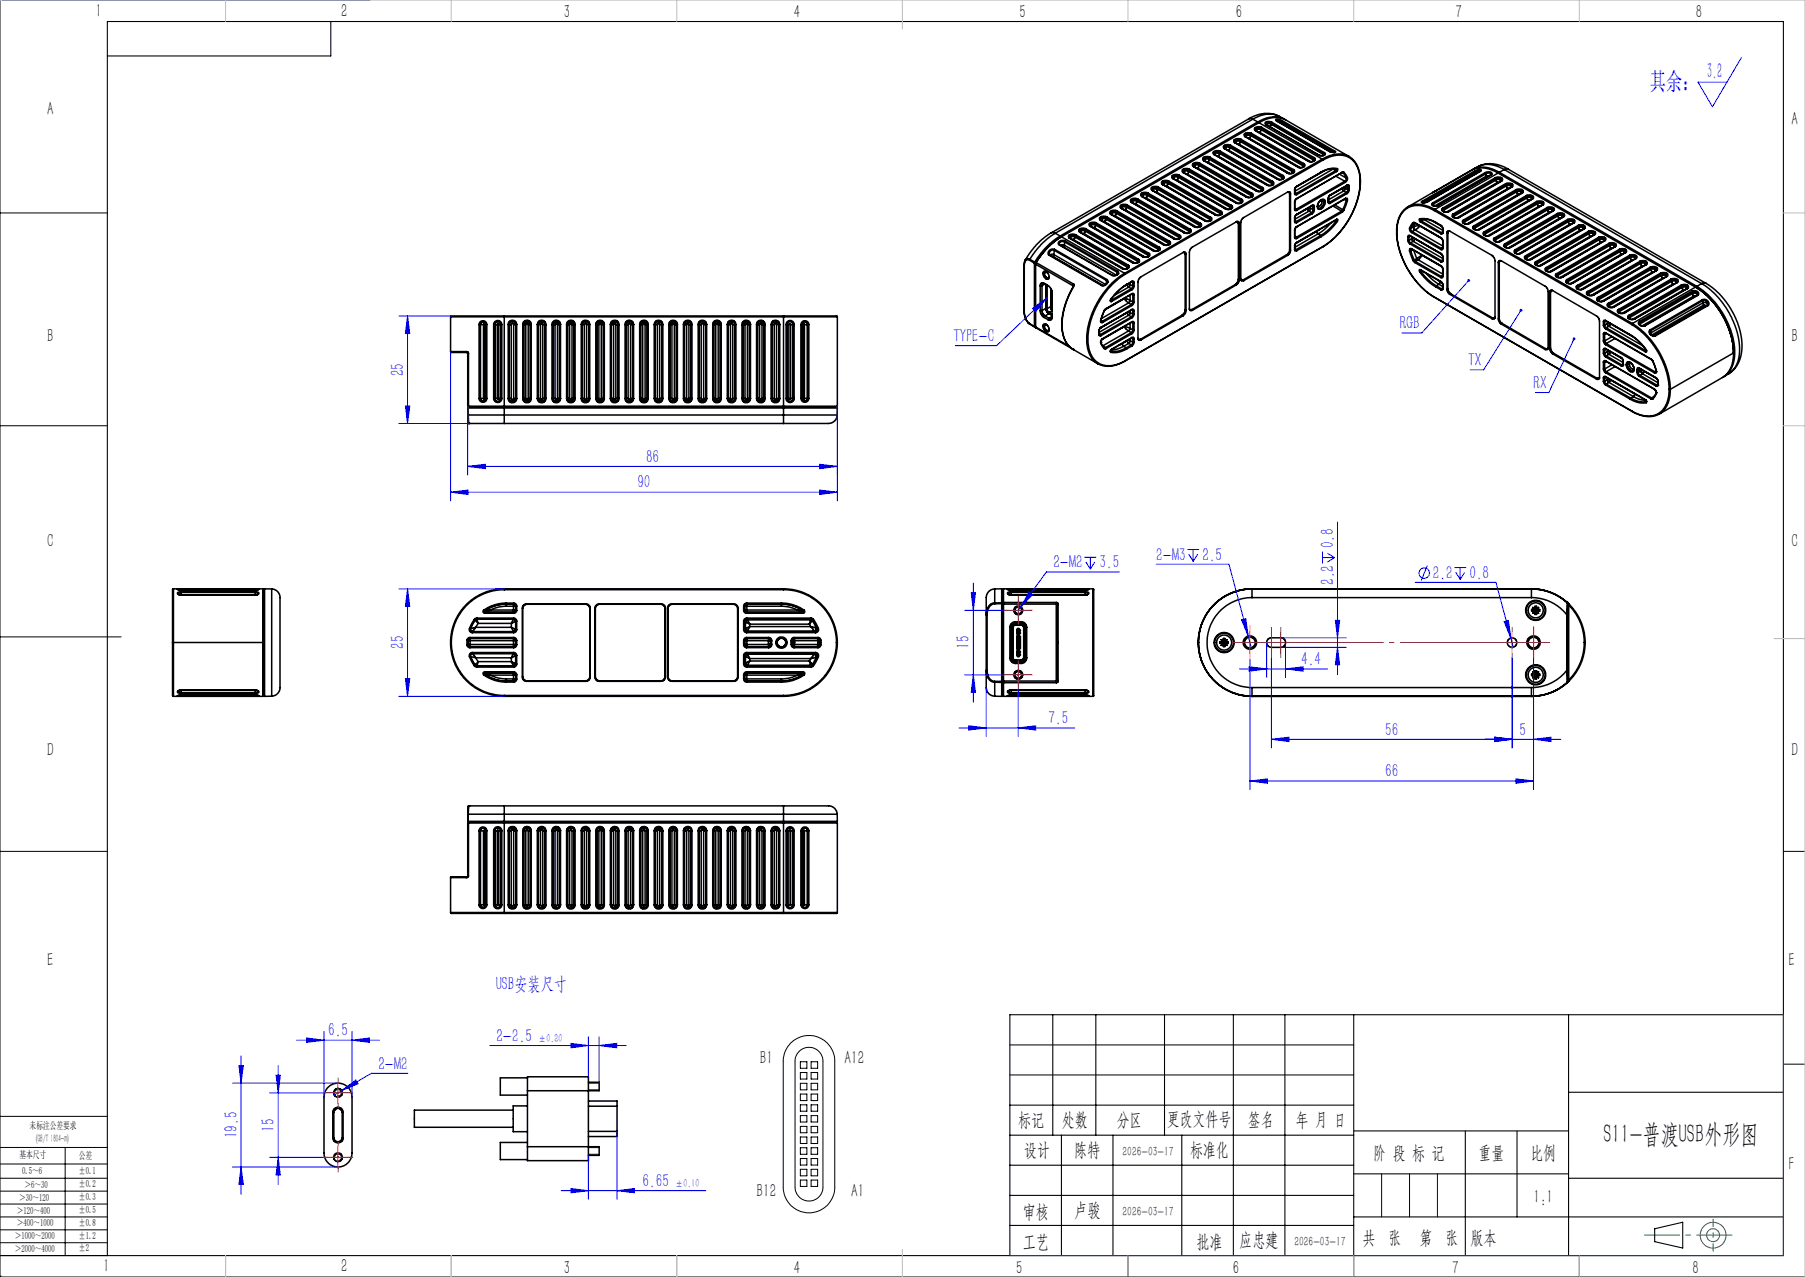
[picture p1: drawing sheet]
<svg xmlns="http://www.w3.org/2000/svg" width="420mm" height="297mm" viewBox="0 0 420 297" stroke-linecap="round" stroke-linejoin="round" font-family="sans-serif">
<defs><g id="words">
<text font-size="6.3" x="373.1" y="265.8">S11-普渡USB外形图</text>
<text font-size="5.6" fill="#00f" x="383.9" y="20.9">其余：</text>
<text font-size="5" fill="#00f" x="397.2" y="18.1">3.2</text>
<g font-size="4.4">
<text x="22.3" y="3.9">1</text>
<text x="79.3" y="3.9">2</text>
<text x="131.2" y="4.2">3</text>
<text x="184.7" y="4.2">4</text>
<text x="237.2" y="4.2">5</text>
<text x="287.6" y="4.2">6</text>
<text x="338.7" y="4.2">7</text>
<text x="394.6" y="4.2">8</text>
<text x="11" y="26.7">A</text>
<text x="416.9" y="29">A</text>
<text x="11" y="79.5">B</text>
<text x="416.9" y="79.5">B</text>
<text x="11" y="127.3">C</text>
<text x="416.9" y="127.3">C</text>
<text x="11" y="175.9">D</text>
<text x="416.9" y="175.9">D</text>
<text x="11" y="224.8">E</text>
<text x="416.1" y="224.8">E</text>
<text x="176.8" y="247.4">B1</text>
<text x="196.5" y="247.4">A12</text>
<text x="236.9" y="261.9">标记</text>
<text x="247.1" y="261.9">处数</text>
<text x="259.9" y="261.9">分区</text>
<text x="271.5" y="261.7">更改文件号</text>
<text x="290.4" y="261.9">签名</text>
<text x="301.5" y="261.9">年 月 日</text>
<text x="238.3" y="268.9">设计</text>
<text x="250" y="268.7">陈特</text>
<text x="276.9" y="268.9">标准化</text>
<text x="319.5" y="269.6">阶 段 标 记</text>
<text x="344" y="269.6">重量</text>
<text x="356.1" y="269.6">比例</text>
<text x="416.2" y="272.1">F</text>
<text x="176.1" y="278.5">B12</text>
<text x="198" y="278.5">A1</text>
<text x="356.8" y="279.7">1:1</text>
<text x="238" y="283.3">审核</text>
<text x="250" y="282.7">卢骏</text>
<text x="238" y="290.3">工艺</text>
<text x="278.4" y="290.2">批准</text>
<text x="288.4" y="289.8">应忠建</text>
<text x="317.1" y="289.4">共 张</text>
<text x="330.3" y="289.4">第 张</text>
<text x="342.1" y="289.4">版本</text>
<text x="24.1" y="295.9">1</text>
<text x="79.3" y="295.9">2</text>
<text x="131.2" y="296.2">3</text>
<text x="184.7" y="296.2">4</text>
<text x="236.5" y="296.2">5</text>
<text x="286.8" y="296.2">6</text>
<text x="337.9" y="296.2">7</text>
<text x="393.8" y="296.2">8</text>
</g>
<g font-size="4.4" fill="#00f">
<text x="325.8" y="76.5">RGB</text>
<text x="221.8" y="79.5">TYPE-C</text>
<text x="94" y="87.5" transform="rotate(-90 94 87.5)">25</text>
<text x="341.6" y="85">TX</text>
<text x="356.8" y="90.4">RX</text>
<text x="150.3" y="107.6">86</text>
<text x="148.3" y="113.6">90</text>
<text x="269" y="130.4">2-M3</text>
<text x="279.8" y="130.4">2.5</text>
<text x="310.4" y="127.5" transform="rotate(-90 310.4 127.5)">0.8</text>
<text x="245.1" y="132.2">2-M2</text>
<text x="255.9" y="132.2">3.5</text>
<text x="310.4" y="136" transform="rotate(-90 310.4 136)">2.2</text>
<text x="333.4" y="134.6">2.2</text>
<text x="341.9" y="134.6">0.8</text>
<text x="94" y="151" transform="rotate(-90 94 151)">25</text>
<text x="225.6" y="151" transform="rotate(-90 225.6 151)">15</text>
<text x="302.8" y="154.7">4.4</text>
<text x="244" y="168.4">7.5</text>
<text x="322.3" y="171.1">56</text>
<text x="353.6" y="171.1">5</text>
<text x="322.3" y="180.8">66</text>
<text x="115.5" y="230.2">USB安装尺寸</text>
<text x="76.4" y="241">6.5</text>
<text x="115.5" y="242.3">2-2.5</text>
<text x="88" y="248.8">2-M2</text>
<text x="63.9" y="263.2" transform="rotate(-90 63.9 263.2)">15</text>
<text x="55.3" y="264.7" transform="rotate(-90 55.3 264.7)">19.5</text>
<text x="149.5" y="276">6.65</text>
</g>
<g font-size="3.1">
<text x="261.2" y="268.8">2026-03-17</text>
<text x="261.2" y="282.8">2026-03-17</text>
<text x="301.2" y="289.8">2026-03-17</text>
</g>
<g font-size="2.6" fill="#00f">
<text x="125.3" y="242.3">±0.20</text>
<text x="157.2" y="276">±0.10</text>
</g>
<text font-size="2.5" x="8.4" y="265.6">(GB/T 1804-m)</text>
<g font-size="2.3">
<text x="6.9" y="262.6">未标注公差要求</text>
<text x="4.5" y="269.4">基本尺寸</text>
<text x="18.4" y="269.6">公差</text>
<text x="5.2" y="273.1">0.5～6</text>
<text x="18.4" y="273.1">±0.1</text>
<text x="4.4" y="279.3">＞30～120</text>
<text x="5.7" y="276.3">＞6～30</text>
<text x="18.4" y="279.1">±0.3</text>
<text x="18.4" y="276.1">±0.2</text>
<text x="3.9" y="285.2">＞400～1000</text>
<text x="3.9" y="282.2">＞120～400</text>
<text x="18.4" y="285.1">±0.8</text>
<text x="18.4" y="282.1">±0.5</text>
<text x="3.4" y="291.2">＞2000～4000</text>
<text x="3.4" y="288.2">＞1000～2000</text>
<text x="18.4" y="291.1">±2</text>
<text x="18.4" y="288.1">±1.2</text>
</g>
</g></defs>
<g fill="none" stroke="#000" stroke-width=".35">
<path d="M275.5 39.9l.5-.2 .6 .2M275.5 39.9l-.2 .1M275.5 39.9l.2 .3M276.6 39.9l-.4 .6M276.6 39.9l12.1 7M276.6 39.6l-1-.1-.4 .4 .2 .2M276.6 39.6l12.2 7M276.6 39.6v.3M276.8 39.3l-.5-.1-1 .1-.2 .3 .2 .5M276.8 39.3l-.2 .3M276.8 39.3l12.1 7.1M277.7 38.8h.1"/>
<path d="M277.7 38.8l12.2 7M277.8 38.8l12.2 7M277.9 38.5l.4-.2 .7 .2M277.9 38.5l-.2 .2M277.9 38.5l.2 .4M278.3 39l.4 .1M278.7 39.1l11.8 6.8M279 38.2l-1-.1-.3 .3 .1 .4M279 38.5l-.3 .6M279 38.2l12.2 7M279 38.5l12.1 7M279 38.2v.3"/>
<path d="M279.2 38l-.9-.2-.6 .2-.2 .4 .2 .4M279.2 38l-.2 .2M279.2 38l12.1 7M280.1 37.4l12.2 7M280.2 37.4h-.1M280.2 37.4l12.2 7M280.3 37.1h1.1M280.3 37.1l-.2 .1M280.3 37.1l.2 .4M280.7 37.6l.4 .1M281.1 37.7l11.8 6.8M281.4 36.8h-1.1l-.2 .2 .1 .4"/>
<path d="M281.4 37.1l-.3 .6M281.4 36.8l12.2 7M281.4 37.1l12.2 7M281.4 36.8v.3M281.6 36.6l-.5-.2-1 .2-.2 .5 .2 .3M281.6 36.6l-.2 .2M281.6 36.6l12.1 7M282.6 36h.1M282.6 36l12.1 7M282.6 36l12.2 7M282.7 35.7l.5-.1 .6 .1M282.7 35.7l-.2 .2"/>
<path d="M282.7 35.7l.2 .4M283.1 36.3h.4M283.5 36.3l11.8 6.8M283.8 35.4l-1-.1-.3 .4 .1 .3M283.8 35.7l-.3 .6M283.8 35.7l12.2 7M283.8 35.4l12.2 7M283.8 35.4v.3M284 35.2l-1-.2-.5 .2-.2 .5 .3 .3M284 35.2l-.2 .2M284 35.2l12.1 7M285 34.6h.1"/>
<path d="M285 34.6l12.1 7M285 34.6l12.2 7M285.1 34.3l.4-.1 .7 .1M285.1 34.3l-.2 .2M285.1 34.3l.2 .4M285.5 34.9h.4M285.9 34.9l11.8 6.9M286.2 34l-.3-.1-.8 .1-.2 .3 .1 .3M286.2 34.3l-.3 .6M286.2 34l12.2 7.1M286.2 34.3l12.2 7M286.2 34v.3"/>
<path d="M286.3 33.8l-.5-.2-.9 .2-.2 .4 .3 .4M286.3 33.8l-.1 .2M286.3 33.8l12.2 7M287.4 33.2l12.1 7M287.5 33.2h-.1M287.5 33.2l12.1 7M287.5 32.9h1.1M287.5 32.9l-.2 .2M287.5 32.9l.2 .4M287.9 33.5h.4M288.3 33.5l11.8 6.9M288.6 32.9l-.3 .6"/>
<path d="M288.6 32.9l12.2 7M288.6 32.6h-1l-.3 .3 .2 .3M288.6 32.6l12.2 7M288.6 32.6v.3M288.8 32.4l-.9-.2-.6 .3-.2 .4 .3 .3M288.8 32.4l-.2 .2M288.8 32.4l12.1 7M289.8 31.8h.1M289.8 31.8l12.1 7M289.9 31.8l12.1 7M289.9 31.5l.5-.1 .6 .1M289.9 31.5l-.2 .2"/>
<path d="M289.9 31.5l.2 .4M290.3 32.1h.4M290.5 27.7l.5-.2 .5 .2M290.5 27.7l-45.9 26.5M290.7 32.1l11.8 6.9M291 31.5l-.3 .6M291 31.5l12.2 7.1M291 31.3l-.4-.2-.7 .2-.2 .2 .2 .3M291 31.3l12.2 7M291 31.3v.2M291.2 31l-.4-.1-1 .1-.3 .3 .1 .4 .2 .1M291.2 31l-.2 .3"/>
<path d="M291.2 31l12.1 7M291.5 27.7l-46 26.6M291.5 27.7l1.2 .7M292.2 30.4h.1M292.2 30.4l12.1 7.1M292.3 30.4l12.1 7.1M292.3 30.2l.4-.2 .7 .2M292.3 30.2l-.2 .1M292.3 30.2l.2 .3M292.7 28.4l-46 26.5M292.7 28.4l.1 .2M292.8 30.7l.3 .1"/>
<path d="M292.9 28.5l1.5-.7 1.3-.4 1.8-.1 .8 .2 15.6 8.9M292.9 28.5l-45.9 26.6M292.9 28.5l14.8 8.5M293.1 30.8l11.8 6.8M293.4 29.9l-.3-.2-.7 .1-.3 .3 .2 .3M293.4 30.2l-.3 .6M293.4 30.2l12.2 7M293.4 29.9l12.2 7M293.4 29.9v.3M293.6 29.6l-.9-.1-.6 .2-.2 .5 .3 .2M293.6 29.6l-.2 .3M293.6 29.6l12.2 7.1"/>
<path d="M294.5 28.9l.2 .1M294.5 28.9h.1M294.6 29h.1M294.6 29l12.2 7.1M294.7 29l12.2 7.1M294.7 28.6l1.1 .1M294.7 28.6l-.2 .3M294.7 28.6l.1 .3M294.8 28.9l.6-.2 .4 .2M294.8 28.9l-.2 .1M295.8 28.9l-.3 .6M295.8 28.9l12.1 7"/>
<path d="M295.8 28.7l12.1 7M295.8 28.7v.2M296 28.5l-.6-.2h-.7a.38 .38 0 0 0-.3 .3 .38 .38 0 0 0 .2 .4M296 28.5l-.2 .2M296 28.5l12.1 7M297.1 28.1h.1M297.1 28.1l12.1 7.1M297.1 28.1l12.2 7.1M297.2 28h-.2l.1 .1M297.2 28l1 .3M297.2 28v.2M297.3 28.3h.9"/>
<path d="M297.6 27.1l-1.4-.6-2.1-.1-1.8 .4-1.8 .9M297.6 27.1a6.3 6.3 0 0 0-6.1 .6M297.6 27.1l1.2 .6M298.2 28.3h.1M298.2 28.3l-.2 .4M298.2 28.3l12.1 7M298.4 28.1l-1-.4a.29 .29 0 0 0-.4 0 .29 .29 0 0 0-.1 .3l.2 .1M298.4 28.1l-.2 .2M298.4 28.1l12.1 7M299 27.8a6.1 6.1 0 0 0-6.3 .6M300.8 39.6l.2 .4-.3 .3-.8 .1-.3-.2M300.8 39.9l.2 .2"/>
<path d="M300.8 39.9l-.1 .4M300.8 39.6v.3M300.9 39.4l.3 .4-.2 .4-.4 .2-1.1-.2M300.9 39.4l-.1 .2M301.9 38.8h.1M303.2 38.3l.2 .2-.2 .4-.8 .1-.4-.2M303.2 38.6l.2 .1M303.2 38.6l-.1 .3M303.2 38.3v.3M303.3 38l.3 .4-.3 .5-.9 .1-.5-.2M303.3 38l-.1 .3M304.3 37.5h.1"/>
<path d="M305.6 37.2l.2 .2M305.6 37.2l-.1 .3M305.6 36.9l.2 .4-.3 .2h-1.1M305.6 36.9v.3M305.8 36.7l.2 .3-.2 .5-.6 .1-.9-.1M305.8 36.7l-.2 .2M306.8 36.1h.1M307.7 37l.1 .2M307.7 37l-46 26.6M307.8 37.2l1.5-.7 1.9-.4 1.6 .1 1.2 .5 1.3 1.1 .6 1.1 .4 1.5 .2 1.9M307.8 37.2l-46 26.6M307.9 35.7a.2 .2 0 0 1 .3 .2 .2 .2 0 0 1-.3 .2l-.7 .1-.3-.1"/>
<path d="M307.9 35.9l.2 .2M307.9 35.9v.3M307.9 35.7v.2M308.1 39.8l-6.6 3.7M308.1 35.5l.3 .2-.3 .4-.8 .1-.5-.1M308.1 35.5l-.2 .2M309.2 35.2h.1M309.3 35.2l1.3 .2M310 39.3h.2M310.2 39.3l.7 .3M310.2 39.3l-8.9 5.2M310.2 39.2v.1"/>
<path d="M310.3 35.3h.1M310.3 35.3l.2 .2zM310.3 35.3v.2M310.5 35.1h.1a.21 .21 0 0 1 .2 .3 .21 .21 0 0 1-.4 .1l-1.2-.3M310.5 35.1l-.2 .2M310.9 39.6l.1 .3M310.9 39.6l-9.3 5.4M311 39.3h-1.6l-2 .7M311 39.3l-.1 .3M311 39.9l-9.3 5.4M311.1 39.2l.2 .3-.3 .4M311.1 39.2l-1.1-.1-.8 .2-1.8 .7"/>
<path d="M311.1 39.2l-.1 .1M313.9 36.4l1.2 1 .6 .9 .7 2.1 .1 1.8M313.9 36.4l-1.2-.5-1.8-.1-1.9 .5-1.3 .7M342.7 39.4h.1M342.7 39.4l1.3-.4 1.5 .1 1.5 .4 1.6 .7M342.7 39.4l-8.7 5M342.9 39.3l1.3-.4h1.5l1.4 .4 1.8 .8M342.9 39.3v.1M342.9 39.3h.1M343.1 39.8l.9-.3a.37 .37 0 0 1 .4-.2 .37 .37 0 0 1 .2 .4l-.2 .2M343.1 39.8l.3 .2M343.1 39.8l-12.1 7"/>
<path d="M344.1 38.7l1.4-.5 1.9-.1 1.9 .5 1.7 .8M344.1 38.7l1.2-.4h1.6l1.4 .3 1.7 .8M344.1 38.7h.1M344.1 38.7l-1.2 .6M344.4 39.9l.1-.2h-.3l-.8 .3M344.4 39.9l-12.2 7M350 39.4l46 26.6M350 39.4l-1.1 .7M351 39.4l-.6-.1-.4 .1M351 39.4l45.9 26.5M244.1 59.4l12.2 7M244.3 59.3l-.2 .1"/>
<path d="M244.3 59.3l12.3 7.1M244.6 54.2l-2.2 1.5-1.3 1.3-1.4 1.7-1.2 1.8M244.6 54.2l.5-.1 .4 .2M245.3 59.2l-.4 .5M245.3 59.2l-.6-.1-.4 .2M245.3 59.2l12 7M245.3 58.2h-.5a.71 .71 0 0 0-.5 1.1M245.3 58.2l12.2 7M245.3 58.2v1M245.4 58a1 1 0 0 0-1.2 .2 1 1 0 0 0-.1 1.1v.1M245.4 58l-.1 .2M245.4 58l12.2 7"/>
<path d="M245.5 54.3l-1.6 1.1-1.8 1.6-2.5 3.3M245.5 54.3l1.2 .6M246.5 57l12.2 7M246.6 57h-.1M246.6 57l12.2 7M246.7 54.9l-1.5 1-2.1 2-2.3 3.1M246.7 54.9l.1 .2M246.7 57l.5-.1 .5 .1M246.8 55.1l-1.6 1.2-2 1.8-2.1 3M246.8 55.1l-1.6 1.2-1.3 1.1-1.7 2-1.2 1.7M247 55.1l-1.6 1-1.5 1.4-1.6 1.8-1.2 1.8M247 55.1h-.2"/>
<path d="M247 55.1l14.7 8.5M247.7 57l-.2 .5M247.7 57l12.1 7M247.7 56.3l-.6-.1-.4 .1-.2 .4 .1 .3M247.7 56.3l12.2 7M247.7 56.3v.7M247.9 56.1l-.6-.2-.8 .3-.3 .5 .3 .3M247.9 56.1l-.2 .2M247.9 56.1l12.1 7M248.9 55.4h.1M248.9 55.4l12.2 7M249 55.4l12.2 7"/>
<path d="M249.1 55.1l.3-.1 .8 .1M249.1 55.1l-.3 .2M249.1 55.1l.1 .4M249.5 55.7h.3M249.8 55.7l11.9 6.9M250.2 54.9l-.4-.2-.7 .1-.3 .3 .2 .3M250.2 55.1l-.4 .6M250.2 54.9l12.1 7M250.2 55.1l12.1 7.1M250.2 54.9v.2M250.3 54.6l-.6-.2-.8 .2-.3 .4 .3 .4M250.3 54.6l-.1 .3"/>
<path d="M250.3 54.6l12.2 7M251.3 54h.1M251.3 54l12.2 7.1M251.4 54l12.2 7.1M251.5 53.8l.3-.2 .8 .2M251.5 53.8l-.2 .1M251.5 53.8l.1 .3M251.9 54.3h.3M252.2 54.3l11.9 6.9M252.6 53.5l-1-.1-.4 .3 .2 .3M252.6 53.8l-.4 .5M252.6 53.5l12.1 7"/>
<path d="M252.6 53.8l12.1 7M252.6 53.5v.3M252.7 53.2l-.5-.1-.9 .1-.3 .4 .3 .4M252.7 53.2l-.1 .3M252.7 53.2l12.2 7.1M253.7 52.7l12.2 7M253.8 52.6l-.1 .1M253.8 52.6l12.2 7.1M253.9 52.3h1.1M253.9 52.3l-.2 .2M253.9 52.3l.1 .5M254.3 52.9h.3"/>
<path d="M254.6 52.9l11.9 6.9M255 52.1l-.5-.2-.6 .1-.3 .3 .2 .3M255 52.3l-.4 .6M255 52.1l12.1 7M255 52.3l12.1 7.1M255 52.1v.2M255.1 51.9l-.4-.2-1.1 .2-.2 .3 .3 .5M255.1 51.9l-.1 .2M255.1 51.9l12.2 7M256.1 51.3h.1M256.1 51.3l12.2 7M256.2 51.3l12.2 7"/>
<path d="M256.3 51l.4-.2 .7 .2M256.3 51l-.2 .1M256.3 51l.1 .4M256.7 51.5l.3 .1M257 51.6l11.9 6.8M257.4 51l-.4 .6M257.4 51l12.1 7M257.4 50.7l-1-.1-.4 .3 .2 .4M257.4 50.7l12.1 7M257.4 50.7v.3M257.5 50.4l-.6-.1-.7 .1-.4 .3 .1 .4 .2 .2M257.5 50.4l-.1 .3"/>
<path d="M257.5 50.4l12.2 7.1M258.5 49.9h.1M258.5 49.9l12.2 7M258.6 49.9l12.2 7M258.7 49.6l.3-.1 .8 .1M258.7 49.6l-.2 .2M258.7 49.6l.1 .4M259.1 50.1l.3 .1M259.4 50.2l11.9 6.8M259.8 49.6l-.4 .6M259.8 49.6l12.1 7M259.8 49.3l-.3-.1h-.8l-.3 .4 .2 .3"/>
<path d="M259.8 49.3l12.2 7M259.8 49.3v.3M259.9 49.1l-.5-.2-.9 .2-.3 .5 .3 .3M259.9 49.1l-.1 .2M259.9 49.1l12.2 7M260.9 48.5h.1M260.9 48.5l12.2 7M261 48.5l12.2 7M261.1 48.2l.5-.2 .6 .2M261.1 48.2l-.2 .2M261.1 48.2l.1 .4M261.5 48.8h.3"/>
<path d="M261.8 48.8l11.9 6.8M262.2 47.9l-1-.1-.4 .3 .2 .4M262.2 48.2l-.4 .6M262.2 47.9l12.2 7M262.2 48.2l12.1 7M262.2 47.9v.3M262.3 47.7l-.4-.2-1 .2-.3 .3 .3 .5M262.3 47.7l-.1 .2M262.3 47.7l12.2 7M263.3 47.1h.1M263.3 47.1l12.2 7M263.4 47.1l12.2 7"/>
<path d="M263.5 46.8l.3-.1 .8 .1M263.5 46.8l-.2 .2M263.5 46.8l.1 .4M263.9 47.4h.3M264.2 47.4l11.9 6.9M264.6 46.5l-.4-.1-.6 .1-.4 .2 .2 .4M264.6 46.8l-.4 .6M264.6 46.5l12.2 7M264.6 46.8l12.1 7M264.6 46.5v.3M264.7 46.3l-.8-.2-.7 .2-.2 .5 .3 .3M264.7 46.3l-.1 .2"/>
<path d="M264.7 46.3l12.2 7M265.7 45.7h.1M265.7 45.7l12.2 7M265.8 45.7l12.2 7M265.9 45.4l.3-.1 .8 .1M265.9 45.4l-.2 .2M265.9 45.4l.1 .4M266 59.7h-.1M266.3 46h.3M266.6 46l11.9 6.8M267 45.2l-1-.2-.4 .4 .2 .3M267 45.4l-.4 .6"/>
<path d="M267 45.2l12.2 7M267 45.4l12.2 7.1M267 45.2v.2M267.1 59.1l.3 .4-.3 .2-.8 .1-.3-.1M267.1 44.9l-.5-.2-.9 .2-.3 .3 .3 .5M267.1 44.9l-.1 .3M267.1 59.4l.2 .1M267.1 59.4l-.1 .3M267.1 44.9l12.2 7M267.1 59.1v.3M267.3 58.9l.2 .2-.2 .6-.5 .1-.9-.1M267.3 58.9l-.2 .2"/>
<path d="M268.1 44.3h.1M268.1 44.3l12.2 7M268.2 44.3l12.2 7M268.3 44l.5-.1 .6 .1M268.3 58.3h.1M268.3 44l-.2 .2M268.3 44l.1 .4M268.7 44.6h.3M269 44.6l11.9 6.9M269.4 43.7l-.5-.1-.6 .1-.3 .3 .2 .3M269.4 44l-.4 .6M269.4 43.7l12.2 7.1"/>
<path d="M269.4 44l12.2 7M269.4 43.7v.3M269.5 57.7l.3 .4-.3 .2h-1.1M269.5 43.5l-.9-.1-.5 .1-.3 .5 .3 .3M269.5 43.5l-.1 .2M269.5 58l.2 .2M269.5 58l-.1 .3M269.5 43.5l12.2 7M269.5 57.7v.3M269.7 57.5l.3 .3-.2 .4-.6 .3-.9-.2M269.7 57.5l-.2 .2M270.5 42.9h.2"/>
<path d="M270.5 42.9l12.2 7M270.7 42.9l12.1 7M270.7 42.6l.4-.1 .7 .1M270.7 56.9h.1M270.7 42.6l-.2 .2M270.7 42.6l.1 .4M271.1 43.2h.3M271.4 43.2l11.9 6.9M271.8 42.6l-.4 .6M271.8 42.6l12.2 7.1M271.8 42.4l-1-.1-.4 .3 .3 .3M271.8 42.4l12.2 7"/>
<path d="M271.8 42.4v.2M271.9 56.6l.2 .2M271.9 56.6l-.1 .4M272 56.3l.2 .4-.4 .3-1-.1M272 42.1l-.6-.2-.9 .2-.2 .5 .2 .3M272 42.1l-.2 .3M272 42.1l12.1 7M272 56.3l-.1 .3M272.1 56.1l.3 .3-.2 .5-.7 .2-.8-.2M272.1 56.1l-.1 .2M272.9 41.6l12.2 7M273 41.5l-.1 .1"/>
<path d="M273 41.5l12.2 7.1M273.1 41.2h1.1M273.1 41.2l-.2 .2M273.1 41.2l.2 .5M273.2 55.5h-.1M273.5 41.8h.3M273.8 41.8l11.9 6.9M274.2 41.2l-.4 .6M274.2 41.2l12.1 7.1M274.2 41l-.3-.2-.7 .1-.4 .3 .2 .3M274.2 41l12.1 7M274.2 41v.2"/>
<path d="M274.3 55.2l.2 .2M274.3 55.2l-.1 .4M274.4 54.9l.2 .4-.3 .3h-.8l-.3-.1M274.4 40.7l-1-.1-.6 .2-.1 .5 .2 .3M274.4 40.7l-.2 .3M274.4 40.7l12.1 7.1M274.4 54.9l-.1 .3M274.5 54.7l.3 .3-.3 .5-.4 .2-1-.2M274.5 54.7l-.1 .2M275.3 40.1h.1M275.3 40.1l12.2 7.1M275.4 58.7l.4 .4v13"/>
<path d="M275.4 40.1l12.2 7.1M275.4 58.7h.2M275.5 54.1h.1M275.7 59l.3 .2M275.9 40.4l.3 .1M276 59.2l-.2-.5h-.5l-9.8 5.7-.5 .4-.2 .7v13.3l.3 .4 .4-.1M276 59.2v13M276.2 40.5l11.9 6.8M276.7 53.8l.2 .2M276.7 53.8l-.1 .4M276.8 53.5l.2 .3-.2 .3-.8 .2-.4-.2M276.8 53.5l-.1 .3"/>
<path d="M276.9 53.3l.3 .3-.3 .5-.5 .2-.9-.2M276.9 53.3l-.1 .2M277.9 52.7h.1M279.2 52.2l.2 .3-.4 .3-1-.1M279.2 52.5l.1 .1M279.2 52.5l-.2 .3M279.2 52.2v.3M279.3 51.9l.3 .3-.2 .5-.7 .2-.8-.2M279.3 51.9l-.1 .3M280.3 51.3h.1M281.6 50.8l.2 .3-.3 .3-.8 .1-.3-.2M281.6 51l.1 .2"/>
<path d="M281.6 51l-.2 .4M281.6 50.8v.2M281.7 50.5l.3 .3-.2 .5-.5 .2-1-.2M281.7 50.5l-.1 .3M282.7 49.9h.1M284 49.4l.2 .4-.3 .2-1.1-.1M284 49.7l.1 .1M284 49.7l-.2 .3M284 49.4v.3M284.1 49.1l.3 .4-.3 .4-.5 .2-.9-.2M284.1 49.1l-.1 .3M285.1 48.6h.1"/>
<path d="M286.3 48l.3 .4-.4 .2h-1M286.3 48.3l.2 .2M286.3 48.3l-.1 .3M286.3 48v.3M286.5 47.8l.3 .3-.3 .5-.6 .2-.8-.2M286.5 47.8l-.2 .2M287.5 47.2h.1M287.8 51.5l.3 .5v12.9M287.8 51.5l.1 .1M288.1 51.9l.3 .1M288.4 52l-.3-.5-.4 .1-10.3 5.9-.4 .5-.2 .5v13.4l.2 .3h.5M288.4 52v13"/>
<path d="M288.7 46.9l.3 .2M288.7 46.9l-.1 .3M288.8 46.6l.2 .4-.3 .2-.7 .1-.4-.1M288.8 46.6l-.1 .3M288.9 46.4l.3 .3-.2 .5-.5 .1-1-.1M288.9 46.4l-.1 .2M289.9 45.8h.1M291.1 45.5l.3 .2M291.1 45.5l-.1 .4M291.2 45.2l.2 .4-.3 .3-1.1-.1M291.2 45.2l-.1 .3M291.3 45l.3 .3-.2 .5-.6 .2-.9-.2"/>
<path d="M291.3 45l-.1 .2M292.4 44.4h-.1M293.6 43.8l.2 .5-.3 .1-.8 .1-.3-.1M293.6 44.1l.2 .2M293.6 44.1l-.2 .4M293.6 43.8v.3M293.7 43.6l.3 .3-.3 .5-.6 .2-.8-.2M293.7 43.6l-.1 .2M294.7 43h.1M296 42.4l.2 .4-.3 .3h-.7l-.4-.1M296 42.7l.2 .2M296 42.7l-.2 .4"/>
<path d="M296 42.4v.3M296.1 42.2l.3 .3-.2 .5-.5 .2-1-.2M296.1 42.2l-.1 .2M297.1 41.6h.1M298.4 41.1l.2 .2-.2 .4-.7 .1-.5-.2M298.4 41.3l.2 .2M298.4 41.3l-.2 .4M298.4 41.1v.2M298.5 40.8l.3 .3v.3l-.2 .2-.6 .2-.9-.2M298.5 40.8l-.1 .3M299.4 59.3l-10.1 5.8-.4 .1-.2-.2M299.4 59.3l.2 .1"/>
<path d="M299.6 59.4l-10.2 5.9M299.6 40.2h-.1M299.7 44.6l.4 .3v13.1M299.8 44.6l.1 .1M300.1 58l-.2 .8-.5 .5M300.1 45l.2 .1M300.1 58l.2 .2M300.3 45.1l-.2-.4-.4-.1-10.4 6-.4 .4-.2 .6v13.4l.3 .4 .4-.1M300.3 58.2l-.2 .7-.5 .5M300.3 45.1v13.1M301.2 58l.1 .3h.4M301.2 55.2l.2 .3h.3"/>
<path d="M301.2 51.5l.1 .3h.4M301.2 48.6l.1 .3h.4M301.2 45l.1 .3h.4M301.2 44.2v.8M301.2 47v1.6M301.2 50.7v.8M301.2 53.5v1.7M301.2 57.2v.8M301.3 44.9v.1h.3M301.3 48.6v.1h.3M301.3 51.4l.1 .2 .2-.1M301.3 55.1l.1 .2 .2-.1"/>
<path d="M301.3 58l.1 .1h.2M301.3 44.1l-.1 .1M301.3 44.9l-.1 .1M301.3 47h-.1M301.3 48.6h-.1M301.3 50.6l-.1 .1M301.3 51.4l-.1 .1M301.3 53.5h-.1M301.3 55.1l-.1 .1M301.3 57.1l-.1 .1M301.3 58h-.1M301.3 44.1v.8"/>
<path d="M301.3 47v1.6M301.3 50.6v.8M301.3 53.5v1.6M301.3 57.1v.9M301.3 44.8l.3 .2M301.3 48.5l.3 .2M301.3 51.3l.3 .2M301.3 55l.3 .2M301.3 57.9l.3 .2M301.6 45l.1 .3M301.6 48.7l.1 .2M301.6 51.5l.1 .3"/>
<path d="M301.6 55.2l.1 .3M301.6 58.1l.1 .2M301.7 46.2l-.4 .8M301.7 49.9l-.4 .7M301.7 52.8l-.4 .7M301.7 56.5l-.4 .6M301.7 43.3l-.4 .8M301.7 56.4l-.4 .4-.1 .4M301.7 52.7l-.4 .4-.1 .4M301.7 49.8l-.4 .4-.1 .5M301.7 46.2l-.4 .4-.1 .4M301.7 43.3l-.4 .4-.1 .5"/>
<path d="M301.7 46.2h.1M301.7 49.8v.1M301.7 52.7v.1M301.7 56.4v.1M304.2 48.5l.4 .6M304.2 48.5h.1M304.2 48.5l-2.7 1.6M304.6 49.1l.6 .4M304.6 49.1l-3.3 1.9M304.9 48.1v.3M304.9 48.4l.6 .4M304.9 48.5l-.3 .6"/>
<path d="M304.9 48.4v.1M304.9 48.4l-.7 .1M304.9 48.5h-.7M305.2 47.9l.3 .2M305.2 49.5l.1 .2M305.2 49.5l-3.6 2M305.3 47.8l-3.6 2.1M305.3 47.8l.4-.1 .1 .4M305.3 47.8h.1M305.3 49.7l-3.6 2.1M305.3 47.8l-3.6 2M305.4 47.8h-.1"/>
<path d="M305.4 47.8h.1M305.4 47.8l.1 .3M305.5 48.1h.3M305.5 48.1v.7M305.5 48.8v.3l-.3 .4M305.8 48.8v.4l-.5 .5M305.8 48.1v.7M305.8 48.8h-.3M306.4 53.8l.3 .6M306.4 53.8l-4.9 2.8M306.6 48h-.1M306.7 48l-.1 .1"/>
<path d="M306.7 54.4l.6 .4M306.7 54.4l-5.4 3.1M307.1 53.4l-.7 .4M307.3 54.8l.1 .2M307.3 54.8l-5.7 3.3M307.4 55l-5.7 3.3M307.4 40l-5.7 3.3M307.5 46.6v.9l-.4 .4-.5 .1M307.6 46.7l.5 .3M307.8 57.4l-46 26.6M307.8 57.4h.1M307.8 57.4l-46 26.5"/>
<path d="M308.1 47l-.2-.5-.6 .1-.4 .4-.3 1M308.1 47l-.3 .8-.5 .6h-.6l-.1-.4M308.1 47h.3M308.4 47l-.3-.6-.7 .1-.7 .7-.2 .8M308.4 47l-.3 .9-.6 .7h-.7l-.3-.6M309.1 46.3v.3M309.1 46.6v.3M309.1 46.9l.1 .4h.3M309.1 46.2v.3M309.1 46.8v.3M309.1 46.2v.1M309.1 46.8v.1"/>
<path d="M309.1 46.8l.3 .2M309.1 46.5v.3M309.1 47.1h.1M309.1 46.5v.1M309.4 47l.1 .3M309.4 47l-.3 .1M309.5 45.3l-.4 .9M309.5 45.3l-.4 .5v.5M309.7 51.9l-1.4 1.4-1.6 1.1M310.2 47.9l2 1.2M310.6 47.7l1.9 1.1M310.7 51.3l.2 .1"/>
<path d="M310.8 41l2.1 1.2M310.9 51.4l-1.5 1.8-2.1 1.6M310.9 51.4l.2 .1M311 51.1h.1M311 51.1l-.1 .3M311 51.1l-9.3 5.4M311 51l.3 .1-.2 .4M311 51v.1M311 51l-9.3 5.4M311.1 51.5l-1.5 1.9-2.2 1.6M311.6 40.5l1.7 .9M312.2 49.1l.1 .3"/>
<path d="M312.2 49.1l-10.6 6.1M312.2 40.1l-10.5 6.1M312.3 40.1h.4M312.3 40.1h-.1M312.3 49.4l-10.6 6.1M312.3 40.1l-10.6 6.1M312.3 43.8l.4 .6M312.3 43.8h.7M312.3 43.8h.1M312.4 40.1h.1M312.4 40.1h-.2M312.5 40.1l.8 1.3"/>
<path d="M312.5 48.8l.2 .1M312.5 48.8l-.3 .3M312.7 44.4l.6 .4M312.7 44.4l-3.6 2.1M312.7 48.9l-.4 .5M312.7 40.1l.8 1.2M312.7 40.1h-.2M312.8 46.4l.5 .2M312.9 42.2l.2 .2M312.9 42.2l-11.3 6.5M313 43.4h.1M313 46.2h.2l.1 .4"/>
<path d="M313 43.8l-.3 .6M313 43.8l.7 .4M313 46.2l-11.3 6.6M313.1 46.1l.4 .1v.5M313.1 43.4l-.1 .4M313.1 46.1l-.1 .1M313.1 43.4h.1M313.1 46.1l-11.4 6.6M313.1 42.4l-11.4 6.5M313.1 43.4l.6 .4M313.3 41.4l-.1 .4-.3 .4M313.3 46.6l.2 .1"/>
<path d="M313.3 46.6l-.8 2.2M313.3 44.8l.1 .2M313.3 44.8l-3.9 2.2M313.3 43.2l.4 .2M313.4 43.2l-4 2.3M313.4 43.1l.4-.1 .1 .3M313.4 43.1v.1M313.4 45l-3.9 2.3M313.4 43.1l-3.9 2.2M313.5 46.7l-.8 2.2M313.5 41.3v.6l-.4 .5M313.5 41.3l-.2 .1"/>
<path d="M313.5 43.1l-.1 .1M313.5 43.1h.1M313.5 43.1l.2 .3M313.7 43.4v.4M313.7 43.8h.2M313.7 44.2h.2M313.7 43.8v.4M313.7 44.2l-.4 .6M313.9 44.2l-.1 .5-.4 .3M313.9 43.8v.4M313.9 43.3v.5M313.9 43.3l-.2 .1"/>
<path d="M316.5 42.3l-.2 2-.5 2.2-.7 2.1-1.1 2.1-1.3 2-1.6 2-1.8 1.7-1.5 1M316.5 42.2l-.2 2.5-.5 2-.6 1.7-1.3 2.6-1.3 2.1-1.7 1.9-1.6 1.4-1.5 1M316.5 42.2v.1M327.6 55.9l.1 .4 .4 .4M327.6 55v.9M327.6 55l.3 .1M327.6 55.9h.3M327.6 48.1l-1 .8-.8 1.1-.8 2.4v2.8l.6 3 1.6 3.7 1.8 2.9 2.4 2.6 2.4 1.7M327.6 48.1a6.4 6.4 0 0 1 6.3 .6M327.9 55.1v.8M327.9 55.9l.3 .6M328 54.9h.1"/>
<path d="M328 58.4l.8 2.2M328 53.1v.4l.5 .6M328 53.1h.3M328 54.9l-.1 .2M328.1 54.8l-.4-.1-.1 .3M328.1 54.8v.1M328.1 56.7l7.2 4.2M328.1 54.8l7.2 4.1M328.1 54.9l7.2 4.1M328.2 54.9l-.3 .2M328.2 56.5l-.1 .2M328.2 56.5l7.2 4.1"/>
<path d="M328.3 53.1v.3l.3 .5M328.3 58.3l-.3 .1M328.3 58.3l.8 2.2M328.5 57.9h-.5v.5M328.5 55.5l-.6 .4M328.5 55.5h.7M328.5 55.5l.3 .6M328.5 57.9v.1M328.5 55.1v.4M328.5 57.9l6.8 3.9M328.5 54.1l6.8 3.9M328.5 58h-.2v.3"/>
<path d="M328.5 58l6.8 3.9M328.6 53.9l-.1 .2M328.6 53.9l6.8 3.9M328.8 58.1l-.5 .2M328.8 51.8h.4M328.8 51.8l-.8 1.3M328.8 56.1l-.6 .4M328.8 51.8l.3 .1M328.8 56.1l6.9 4M328.9 52.7l-.6 .4M328.9 52.7l.1 .5 .2 .3M329 58.2l.7 1.9"/>
<path d="M329.1 51.9l-.8 1.2M329.1 51.8l.1 .1M329.1 51.8v.1M329.2 55.5l-.4 .6M329.2 55.5l6.3 3.7M329.2 55.5h.1M329.2 51.8v.1M329.2 51.8l6.1 3.5M329.2 53.5l-.6 .4M329.2 51.9l6.1 3.4M329.2 53.5l6.5 3.7M329.4 51.9l-.5 .8"/>
<path d="M330.3 50.9h1.7l2.1 .8M330.3 50.9l-.1 .4 .3 .3M330.3 50.9l.3 .1M330.4 52.6l-1.2 .9M330.4 52.6l-.8-.1-.7 .2M330.4 52.6l5.1 2.9M330.5 52.6h-.1M330.5 51.6l4.8 2.8M330.6 51h1.7l1.8 .8M330.6 51l.1 .4M330.7 51.4l-.2 .2M330.7 51.4l4.7 2.7"/>
<path d="M330.8 59.3h.1M330.8 59.3l-.2 .6-.6 .5M330.8 59.3l-1.1 .8M330.8 59.3l4.7 2.7M331 46.8h-.1a.21 .21 0 0 0-.1 .4 .2 .2 0 0 0 .3 0l1.1-.3M331 46.8l.2 .3M331.2 47.1l-.2 .1M331.2 47.1v.1M331.3 50.9v.1M331.3 51l-.6 .4M331.3 51l4.4 2.5M331.6 51h-.3"/>
<path d="M332.2 46.9l-1.3 .2M332.2 46.9h.1M333.3 44.8l-5.7 3.3M333.4 47.2l-.2 .1a.63 .63 0 0 0 .3 .6 .63 .63 0 0 0 .7 0l.5-.1M333.4 47.2l.2 .2M333.4 51.4l2.1 1.2M333.6 47.4a.21 .21 0 0 0-.3 .3 .2 .2 0 0 0 .3 .1h1M333.6 47.4v.4M333.7 49a5.8 5.8 0 0 0-6.9-.1 8.3 8.3 0 0 0-1.5 7.6l.5 2 .9 2.4 .9 1.7 1.6 2.3a17.4 17.4 0 0 0 4.5 4.2M333.7 49l46 26.5M333.9 48.7l-.2 .3M333.9 48.7l45.9 26.5"/>
<path d="M334 44.4l-.7 .4M334 44.4h.1M334.1 51.7v.1M334.1 51.7l1.2 .7M334.1 51.8l1.2 .7M334.6 47.8h.1M335.3 58.9l.3 .3 .2 .6M335.3 55.3l.3 .2 .2 .6M335.3 52.4l.3 .3 .2 .6M335.3 52.4v.1M335.3 55.3h.1M335.3 58.9v.1"/>
<path d="M335.3 52.5l.4 .7M335.3 55.3l.4 .8M335.3 59l.4 .7M335.4 54.1l-.1 .3M335.4 57.8l-.1 .2M335.4 57.8h.3M335.7 54l-.1 .1h-.2M335.7 57.6v.2M335.7 53.2l.1 .1M335.7 54l.1 .1M335.7 56.1h.1M335.7 57.6l.1 .1"/>
<path d="M335.7 59.7l.1 .1M335.7 53.2v.8M335.7 56.1v1.5M335.7 59.7v.8M335.7 53.9l-.3 .2M335.7 57.6l-.3 .2M335.8 57.7l-.2 .4-.3-.1M335.8 54.1l-.1 .3h-.4M335.8 48.4l-.3 .2 .2 .5 .6 .3 .9-.2M335.8 48.4l.1 .2M335.8 53.3v.8M335.8 56.1v1.6"/>
<path d="M335.8 59.8v.8M335.9 48.6l-.2 .3 .2 .3 .7 .1 .5-.1M335.9 48.9l-.2 .2M335.9 48.9l.2 .3M335.9 48.6v.3M336.7 54.2l.2-.5 .5 .1 9.8 5.6 .5 .5 .2 .7v13.2l-.3 .4-.4-.1M336.7 54.2v13.1M336.9 54.1l-.2 .1M337.1 49.2h.1M337.2 53.7l-.1 .1M337.3 53.7l-.4 .3v13.1M338.2 49.7l-.3 .4 .2 .4 .5 .2 1-.2"/>
<path d="M338.2 49.7l.1 .3M338.3 50l-.2 .4 .3 .2 1.1-.1M338.3 50v.3M338.3 50.3l-.2 .1M338.3 50.3l.2 .3M339.5 50.5h.1M340.6 51.1l-.3 .3 .2 .5 .5 .2 1-.1M340.6 51.1l.1 .3M340.7 51.4l-.2 .4 .4 .2 1-.1M340.7 51.4v.2M340.7 51.6l-.2 .2M340.7 51.6l.2 .4"/>
<path d="M341.9 51.9l.1 .1M343 52.5l-.3 .4 .2 .4 .6 .2 .9-.2M343 52.5l.1 .3M343.1 52.8l-.2 .4 .2 .2 .7 .1 .5-.2M343.1 52.8v.3M343.1 53.1l-.2 .1M343.1 53.1l.2 .3M343.4 40l-12.2 7.1M343.4 40v.5M344.3 53.3h.1M345.4 53.9l-.3 .4 .2 .4 .5 .2 1-.2M345.4 53.9l.1 .2"/>
<path d="M345.5 54.1l-.2 .4 .3 .3 1.1-.1M345.5 40.2l.6-.2h.8l.3 .3-.3 .4M345.5 40.2l.2 .2M345.5 54.4l-.1 .2M345.5 54.4l.2 .4M345.5 54.1v.3M345.5 40.2l-12.1 7M345.7 40.4l1-.2 .3 .4M345.7 40.4l-12.1 7M345.7 40.4l.1 .6M345.8 41v.3M345.8 41l-12 6.9"/>
<path d="M346.5 40.9l-.7 .1M346.7 54.7h.1M346.8 40.7h.1M346.8 40.7l-12.2 7.1M346.9 40.7l-12.2 7.1M347 40.6l-.2 .1M347 40.6h.1M347.8 55.3l-.3 .3 .2 .5 .5 .2 1-.2M347.8 55.3l.1 .2M347.9 55.5l-.2 .4 .3 .3h.8l.3-.1M347.9 41.3l.6-.1 .8 .1 .3 .4-.2 .5M347.9 41.3l.2 .3"/>
<path d="M347.9 55.8l-.1 .2M347.9 55.8l.2 .4M347.9 41.3l-12.1 7.1M347.9 55.5v.3M348.1 41.6l.3-.2 .7 .1 .3 .3-.2 .4M348.1 41.9l.3 .5M348.1 41.9l.3-.2 .8 .2M348.1 41.6l-12.2 7M348.1 41.9l-12.2 7M348.1 41.6v.3M348.4 42.4h.4M348.4 42.4l-11.8 6.9"/>
<path d="M348.6 40.2l45.9 26.6M348.6 40.2l-14.7 8.5M348.9 40.1l45.9 26.5M348.9 40.1l-.2 .2M349.1 56.1h.1M349.2 41.9l.2 .1M349.2 41.9l-.2 .4M349.2 42.2h.2M349.2 42.2l-12.1 7M349.4 42.2l-12.2 7M350.2 56.7l-.2 .1-.1 .4 .3 .3 .8 .2 .6-.2M350.2 56.7l.1 .2"/>
<path d="M350.3 56.9l-.2 .3 .2 .3 .7 .1 .5-.1M350.3 42.7l.4-.1 1.1 .1 .2 .3-.2 .5M350.3 42.7l.2 .3M350.3 57.2l-.1 .2M350.3 57.2l.2 .4M350.3 42.7l-12.1 7M350.3 56.9v.3M350.5 43l.4-.2 .7 .1 .2 .3-.2 .3M350.5 43.2l.3 .6M350.5 43.2l.4-.1 .7 .1M350.5 43l-12.2 7M350.5 43.2l-12.2 7.1"/>
<path d="M350.5 43v.2M350.8 43.8l-11.8 6.9M351.2 43.8h-.4M351.5 57.5h.1M351.6 43.2l.2 .2M351.6 43.2l-.2 .4M351.6 43.5h.2M351.6 43.5l-12.1 7M351.8 43.5l-12.2 7M352.6 58.1l-.3 .3 .3 .5 .5 .2 .9-.2M352.6 58.1l.1 .2M352.7 58.3l-.2 .4 .3 .2h1.1"/>
<path d="M352.7 44.1l.5-.1 1 .1 .2 .3-.2 .5M352.7 44.1l.2 .2M352.7 58.6l-.1 .2M352.7 58.6l.2 .3M352.7 44.1l-12.1 7M352.7 58.3v.3M352.9 44.3h1l.3 .3-.2 .3M352.9 44.6l.3 .6M352.9 44.6h1.1M352.9 44.3l-12.2 7.1M352.9 44.6l-12.2 7M352.9 44.3v.3"/>
<path d="M353.2 45.2l-11.8 6.9M353.6 45.2h-.4M353.9 58.9h.1M354 44.6l.2 .2M354 44.6l-.2 .4M354 44.9h.2M354 44.9l-12.1 7M354.2 44.9l-12.2 7.1M355 59.5l-.3 .3 .3 .5 .4 .1 1-.1M355 59.5l.1 .2M355.1 59.7l-.2 .4 .4 .3 1-.1M355.1 45.5l.6-.2 .8 .2 .3 .3v.3l-.2 .2"/>
<path d="M355.1 45.5l.2 .3M355.1 45.5l-12.1 7M355.1 59.7l.1 .3M355.2 60l-.2 .1M355.2 60l.1 .4M355.3 45.8l.3-.2 .7 .1 .4 .3-.3 .3M355.3 45.8l-12.2 7M355.3 45.8v.2M355.3 46l.4 .6M355.3 46l.3-.1 .8 .1M355.3 46l-12.2 7.1M355.7 46.6h.3"/>
<path d="M355.7 46.6l-11.9 6.9M356.4 46l.2 .2M356.4 46l-.2 .4M356.4 46.3h.2M356.4 46.3l-12.1 7M356.6 46.3l-12.2 7M357.5 46.9l.4-.2 1 .1 .3 .4v.2l-.2 .3M357.5 46.9l.2 .2M357.5 46.9l-12.1 7M357.7 47.1l.7-.1 .5 .2a.28 .28 0 0 1 .2 .2 .28 .28 0 0 1-.3 .3M357.7 47.1l-12.2 7M357.7 47.1v.3"/>
<path d="M357.7 47.4l.4 .6M357.7 47.4l.4-.1 .7 .1M357.7 47.4l-12.2 7M358.1 48l-11.9 6.9M358.4 48h-.3M358.8 47.4l.2 .2M358.8 47.4l-.1 .4M358.8 47.7h.2M358.8 47.7l-12.1 7M359 47.7l-12.2 7M360 48.3l.4-.2 1 .2 .3 .4-.3 .4M360 48.3l.1 .2"/>
<path d="M360 48.3l-12.2 7M360.1 48.5h1.1l.3 .3-.3 .3M360.1 48.8l.4 .6M360.1 48.8h1.1M360.1 48.5l-12.2 7M360.1 48.8l-12.2 7M360.1 48.5v.3M360.5 49.4l-11.9 6.8M360.8 49.4h-.3M361.2 48.8l.2 .2M361.2 48.8l-.1 .4M361.2 49.1h.2"/>
<path d="M361.2 49.1l-12.1 7M361.4 49.1l-12.2 7M362.4 49.7l.5-.2 .9 .2 .3 .4-.4 .4M362.4 49.7l.1 .2M362.4 49.7l-12.2 7M362.5 49.9l.3-.1 .8 .1 .3 .2-.2 .4M362.5 50.2l.4 .6M362.5 50.2l.4-.1 .7 .1M362.5 49.9l-12.2 7M362.5 50.2l-12.2 7M362.5 49.9v.3M362.9 50.8h.3"/>
<path d="M362.9 50.8l-11.9 6.8M363.6 50.2l.2 .2M363.6 50.2l-.1 .4M363.7 50.5h.1M363.7 50.5l-12.2 7M363.7 50.5l-12.1 7M364.8 51l.4-.1 .9 .1 .4 .4-.3 .5M364.8 51l.1 .3M364.8 51l-12.2 7.1M364.9 51.3l1-.1 .4 .3-.2 .4M364.9 51.6l.4 .6M364.9 51.6l.4-.2 .7 .2"/>
<path d="M364.9 51.3l-12.2 7M364.9 51.6l-12.2 7M364.9 51.3v.3M365.3 52.2l-11.9 6.8M365.6 52.1l-.3 .1M366 51.6l.2 .1M366 51.6l-.1 .4M366.1 51.9h.1M366.1 51.9l-12.2 7M366.2 51.9l-12.2 7M367.2 52.5l.4-.2 1 .2 .3 .4-.3 .4M367.2 52.5l.1 .2"/>
<path d="M367.2 52.5l-12.2 7M367.3 52.7l1-.1 .4 .3-.2 .3M367.3 52.9l.4 .6M367.3 52.9h1.1M367.3 52.7l-12.2 7M367.3 52.9l-12.1 7.1M367.3 52.7v.2M367.7 53.5l-11.9 6.9M368 53.5h-.3M368.4 52.9l.2 .2M368.4 52.9l-.1 .5M368.5 53.2l.1 .1"/>
<path d="M368.5 53.2l-12.2 7.1M368.6 53.3l-12.2 7M369.6 53.8l.8-.1 .7 .2 .2 .5-.3 .2M369.6 53.8l.1 .3M369.6 53.8l-12.2 7.1M369.7 54.1l.4-.2 .6 .1 .4 .3-.2 .3M369.7 54.4l.4 .5M369.7 54.4l.4-.2 .7 .2M369.7 54.1l-12.2 7M369.7 54.4l-12.1 7M369.7 54.1v.3M370.1 54.9h.3"/>
<path d="M370.1 54.9l-11.9 6.9M370.8 54.4l.2 .1M370.8 54.4l-.1 .3M370.9 54.6h.1M370.9 54.6l-12.2 7.1M371 54.6l-12.2 7.1M372 55.2l.4-.1 1 .1 .3 .3-.1 .3-.2 .2M372 55.2l.1 .3M372 55.2l-12.2 7M372.1 55.5l.4-.2 .7 .1 .3 .3-.2 .3M372.1 55.5l-12.2 7M372.1 55.5v.2"/>
<path d="M372.1 55.7l.4 .6M372.1 55.7l.5-.1 .6 .1M372.1 55.7l-12.1 7.1M372.5 56.3l-11.9 6.9M372.8 56.3h-.3M373.2 55.7l.2 .2M373.2 55.7l-.1 .4M373.3 56h.1M373.3 56l-12.2 7M373.4 56l-12.2 7M374.4 56.6l.9-.2 .6 .3 .2 .4-.3 .3M374.4 56.6l.1 .2"/>
<path d="M374.4 56.6l-12.2 7M374.5 56.8h1l.4 .3-.2 .3M374.5 56.8l-12.1 7M374.5 56.8v.3M374.5 57.1l.4 .6M374.5 57.1h1.1M374.5 57.1l-12.1 7M374.9 57.7l-11.9 6.9M375.2 57.7h-.3M375.6 57.1l.2 .2M375.6 57.1l-.1 .4M375.7 57.4h.1"/>
<path d="M375.7 57.4l-12.2 7M375.8 57.4l-12.2 7M376.8 58l.5-.2 .9 .2 .3 .4-.3 .4M376.8 58l.1 .2M376.8 58l-12.2 7M376.9 58.2l.4-.1 .7 .1 .3 .3-.2 .3M376.9 58.5l.4 .6M376.9 58.5l.4-.1 .7 .1M376.9 58.2l-12.1 7.1M376.9 58.5l-12.1 7M376.9 58.2v.3M377.3 59.1h.3"/>
<path d="M377.3 59.1l-11.9 6.9M378 58.5l.2 .2M378 58.5l-.1 .4M378.1 58.8h.1M378.1 58.8l-12.2 7M378.2 58.8l-12.2 7M379.2 59.4l1-.2 .5 .2 .2 .5-.3 .3M379.2 59.4l.1 .2M379.2 59.4l-12.2 7M379.3 59.6l1-.1 .4 .4-.2 .3M379.3 59.9l.4 .6M379.3 59.9l.5-.1 .6 .1"/>
<path d="M379.3 59.6l-12.1 7M379.3 59.9l-12.1 7M379.3 59.6v.3M380.4 59.9l.2 .2M380.4 59.9l-.1 .4M104.8 73.7h12.5M104.8 73.7v8.1M111.5 75.5a.9 .9 0 0 1 .9-.9 .9 .9 0 0 1 .9 .9M111.5 75.5h.3M111.5 75.5v17.2M111.8 75.5h.1M111.8 75.5v17.2"/>
<path d="M111.8 75.5h.7M112.4 74.8a.67 .67 0 0 1 .7 .7M112.4 74.8l-.4 .2-.2 .5M112.4 74.8l.5 .3 .2 .4M112.4 74.8a.65 .65 0 0 0-.6 .7M112.4 74.8h.1M112.5 75.5l.1-.2 .2 .2M112.5 75.5v17.2M112.8 75.5h.3M112.8 75.5v17.2M113.1 75.5h.1M113.1 75.5v17.2"/>
<path d="M113.1 75.5h.2M113.3 75.5v17.2M114.9 75.5l.2-.6 .6-.4 .6 .2 .4 .4 .1 .4M114.9 75.5h.2M114.9 75.5v17.2M115.1 75.5h.1M115.1 75.5v17.2M115.1 75.5h.6M115.7 75.5a.18 .18 0 0 1 .2-.2 .18 .18 0 0 1 .2 .2M115.7 75.5v17.2M115.8 74.8l.5 .1 .3 .6M115.8 74.8h-.1a.67 .67 0 0 0-.6 .7"/>
<path d="M115.8 74.8l.5 .2 .2 .5M115.8 74.8l-.5 .2-.2 .5M115.8 74.8h.1M116.1 75.5h.4M116.1 75.5v17.2M116.5 75.5v17.2M116.5 75.5h.1M116.6 75.5h.2M116.6 75.5v17.2M116.8 75.5v17.2M117.3 73.5h-12.3l-.2 .2M117.3 73.5v.2"/>
<path d="M117.3 73.7v22.8M117.3 73.7h65M117.3 73.5h65M118.3 75.5l.2-.7 .7-.3 .6 .2 .3 .3 .1 .5M118.3 75.5h.1M118.3 75.5v17.2M118.4 75.5v17.2M118.4 75.5h.1M118.5 75.5h.5M119 75.5v17.2M119.2 74.7l.7 .3 .1 .5M119.2 74.7l-.6 .2-.2 .6"/>
<path d="M119.2 74.7l-.6 .3-.1 .5M119.2 74.7l.6 .3 .2 .5M119.2 75.2l.3 .3M119.2 74.7v.5M119.2 75.2l-.2 .3M119.2 74.7h.1M119.5 75.5h.5M119.5 75.5v17.2M120 75.5h.2M120 75.5h.1M120 75.5v17.2M120.2 75.5v17.2"/>
<path d="M121.6 75.5l.2-.6 .8-.4 .8 .3 .2 .7M121.6 75.5h.2M121.6 75.5v17.2M121.8 75.5h.1M121.8 75.5h.5M121.8 75.5v17.2M122.3 75.5v17.2M122.6 74.7l.7 .3 .1 .5M122.6 74.7l-.6 .3-.2 .5M122.6 74.7l.5 .2 .3 .6M122.6 75.2l.3 .3M122.6 74.7v.5"/>
<path d="M122.6 75.2l-.3 .3M122.6 74.7h.1M122.9 75.5h.5M122.9 75.5v17.2M123.4 75.5h.1M123.4 75.5v17.2M123.4 75.5h.2M123.6 75.5v17.2M125 75.5l.2-.6 .8-.4 .6 .2 .4 .8M125 75.5h.2M125 75.5v17.2M125.2 75.5v17.2"/>
<path d="M125.2 75.5h.1M125.3 75.5h.5M125.8 75.5v17.2M126 74.7l.6 .3 .2 .5M126 74.7l-.5 .2-.3 .6M126 74.7l-.4 .2-.3 .6M126 74.7l.5 .2 .3 .6M126 74.7v.5M126 75.2l-.2 .3M126 75.2l.3 .3M126 74.7h.1M126.3 75.5h.5"/>
<path d="M126.3 75.5v17.2M126.8 75.5h.2M126.8 75.5h.1M126.8 75.5v17.2M127 75.5v17.2M128.4 75.5l.3-.7 .7-.3 .6 .2 .4 .4v.4M128.4 75.5h.2M128.4 75.5v17.2M128.6 75.5v17.2M128.6 75.5h.1M128.7 75.5h.5M128.7 75.5v17.2"/>
<path d="M129.2 75.5v17.2M129.4 74.7l.7 .3 .1 .5M129.4 74.7l-.6 .3-.2 .5M129.4 74.7l.6 .3 .2 .5M129.4 74.7l-.5 .2-.2 .6M129.4 75.2l.3 .3M129.4 74.7v.5M129.4 75.2l-.2 .3M129.4 74.7h.1M129.7 75.5h.5M129.7 75.5v17.2M130.2 75.5h.2"/>
<path d="M130.2 75.5h.1M130.2 75.5v17.2M130.4 75.5v17.2M131.8 75.5l.2-.6 .8-.4 .8 .3 .2 .7M131.8 75.5h.2M131.8 75.5v17.2M132 75.5h.1M132 75.5h.5M132 75.5v17.2M132.5 75.5v17.2M132.8 74.7l.6 .2 .2 .6M132.8 74.7l-.6 .3-.2 .5"/>
<path d="M132.8 74.7l.6 .3 .2 .5M132.8 74.7v.5M132.8 75.2l-.3 .3M132.8 75.2l.3 .3M132.8 74.7h.1M133.1 75.5h.5M133.1 75.5v17.2M133.6 75.5v17.2M133.6 75.5h.1M133.6 75.5h.2M133.8 75.5v17.2M135.3 75.5l.2-.7 .7-.3 .7 .3 .3 .7"/>
<path d="M135.3 75.5h.1M135.3 75.5v17.2M135.4 75.5v17.2M135.4 75.5h.1M135.5 75.5h.5M135.5 75.5v17.2M136 75.5v17.2M136.2 74.7l.7 .3 .1 .5M136.2 74.7l-.6 .3-.2 .5M136.2 74.7l.6 .3 .2 .5M136.2 74.7l-.5 .2-.2 .6M136.2 74.7v.5"/>
<path d="M136.2 75.2l-.2 .3M136.2 75.2l.3 .3M136.2 74.7h.1M136.5 75.5h.5M136.5 75.5v17.2M137 75.5h.2M137 75.5h.1M137 75.5v17.2M137.2 75.5v17.2M138.6 75.5l.2-.6 .8-.4 .8 .3 .2 .7M138.6 75.5h.3M138.6 75.5v17.2"/>
<path d="M138.9 75.5h.1M138.9 75.5h.4M138.9 75.5v17.2M139.3 75.5v17.2M139.6 74.7l.5 .1 .3 .7M139.6 74.7l-.6 .3-.1 .5M139.6 74.7l.5 .2 .3 .6M139.6 75.2l.3 .3M139.6 74.7v.5M139.6 75.2l-.3 .3M139.6 74.7h.1M139.9 75.5h.5"/>
<path d="M139.9 75.5v17.2M140.4 75.5v17.2M140.4 75.5h.1M140.4 75.5h.2M140.6 75.5v17.2M142 75.5l.2-.6 .8-.4 .7 .2 .3 .8M142 75.5h.2M142 75.5v17.2M142.2 75.5h.1M142.2 75.5h.6M142.2 75.5v17.2M142.8 75.5v17.2"/>
<path d="M143 74.7l.7 .3 .1 .5M143 74.7l-.6 .3-.2 .5M143 74.7l.6 .3 .2 .5M143 74.7l-.5 .3-.3 .5M143 74.7v.5M143 75.2l-.2 .3M143 75.2l.3 .3M143 74.7h.1M143.3 75.5h.5M143.3 75.5v17.2M143.8 75.5v17.2M143.8 75.5h.1"/>
<path d="M143.8 75.5h.2M144 75.5v17.2M145.5 75.5l.2-.7 .7-.3 .7 .3 .3 .7M145.5 75.5h.1M145.5 75.5v17.2M145.6 75.5v17.2M145.6 75.5h.1M145.7 75.5h.5M145.7 75.5v17.2M146.2 75.5v17.2M146.4 74.7l.7 .3 .1 .5M146.4 74.7l-.6 .3-.2 .5"/>
<path d="M146.4 74.7l-.6 .3-.1 .5M146.4 74.7l.6 .2 .2 .6M146.4 74.7v.5M146.4 75.2l-.2 .3M146.4 75.2l.3 .3M146.4 74.7h.1M146.7 75.5h.5M146.7 75.5v17.2M147.2 75.5h.2M147.2 75.5h.1M147.2 75.5v17.2M147.4 75.5v17.2"/>
<path d="M148.8 75.5l.2-.6 .8-.4 .8 .3 .2 .7M148.8 75.5h.2M148.8 75.5v17.2M149 75.5h.1M149 75.5h.5M149 75.5v17.2M149.5 75.5v17.2M149.8 74.7l.7 .3 .1 .5M149.8 74.7l-.6 .3-.2 .5M149.8 74.7l.5 .2 .3 .6M149.8 74.7v.5M149.8 75.2l-.3 .3"/>
<path d="M149.8 75.2l.3 .3M149.8 74.7h.1M150.1 75.5h.5M150.1 75.5v17.2M150.6 75.5h.1M150.6 75.5v17.2M150.6 75.5h.2M150.8 75.5v17.2M152.2 75.5l.3-.7 .7-.3 .6 .2 .4 .8M152.2 75.5h.2M152.2 75.5v17.2M152.4 75.5v17.2"/>
<path d="M152.4 75.5h.1M152.5 75.5h.5M152.5 75.5v17.2M153 75.5v17.2M153.2 74.7l.6 .3 .2 .5M153.2 74.7l-.6 .3-.2 .5M153.2 74.7l-.4 .2-.3 .6M153.2 74.7l.5 .2 .3 .6M153.2 74.7v.5M153.2 75.2l-.2 .3M153.2 75.2l.3 .3M153.2 74.7h.1"/>
<path d="M153.5 75.5h.5M153.5 75.5v17.2M154 75.5h.2M154 75.5h.1M154 75.5v17.2M154.2 75.5v17.2M155.6 75.5l.3-.7 .7-.3 .8 .4 .2 .6M155.6 75.5h.2M155.6 75.5v17.2M155.8 75.5v17.2M155.8 75.5h.1M155.9 75.5h.5"/>
<path d="M156.4 75.5v17.2M156.6 74.7l.7 .3 .1 .5M156.6 74.7l-.4 .1-.4 .7M156.6 74.7l-.6 .3-.1 .5M156.6 74.7l.6 .3 .2 .5M156.6 75.2l.3 .3M156.6 74.7v.5M156.6 75.2l-.2 .3M156.6 74.7h.1M156.9 75.5h.5M156.9 75.5v17.2M157.4 75.5h.2"/>
<path d="M157.4 75.5h.1M157.4 75.5v17.2M157.6 75.5v17.2M159 75.5l.2-.6 .8-.4 .8 .3 .2 .7M159 75.5h.2M159 75.5v17.2M159.2 75.5h.1M159.2 75.5h.6M159.2 75.5v17.2M159.8 75.5v17.2M160 74.7l.7 .3 .1 .5M160 74.7l-.6 .3-.2 .5"/>
<path d="M160 74.7l.5 .2 .3 .6M160 74.7v.5M160 75.2l-.2 .3M160 75.2l.3 .3M160 74.7h.1M160.3 75.5h.5M160.3 75.5v17.2M160.8 75.5h.1M160.8 75.5v17.2M160.8 75.5h.2M161 75.5v17.2M162.5 75.5l.2-.7 .7-.3 .6 .2 .3 .3 .1 .5"/>
<path d="M162.5 75.5h.1M162.5 75.5v17.2M162.6 75.5v17.2M162.6 75.5h.1M162.7 75.5h.5M163.2 75.5v17.2M163.4 74.7l.7 .3 .1 .5M163.4 74.7l-.6 .3-.2 .5M163.4 74.7l-.5 .2-.2 .6M163.4 74.7l.6 .3 .2 .5M163.4 75.2l.3 .3M163.4 74.7v.5"/>
<path d="M163.4 75.2l-.2 .3M163.4 74.7h.1M163.7 75.5h.5M163.7 75.5v17.2M164.2 75.5h.2M164.2 75.5h.1M164.2 75.5v17.2M164.4 75.5v17.2M165.8 75.5l.2-.6 .8-.4 .8 .3 .2 .7M165.8 75.5h.3M165.8 75.5v17.2M166.1 75.5h.1"/>
<path d="M166.1 75.5h.4M166.1 75.5v17.2M166.5 75.5v17.2M166.8 74.7l.7 .3 .1 .5M166.8 74.7l-.6 .3-.1 .5M166.8 74.7l-.5 .2-.2 .6M166.8 74.7l.6 .3 .2 .5M166.8 75.2l.3 .3M166.8 74.7v.5M166.8 75.2l-.3 .3M166.8 74.7h.1M167.1 75.5h.5"/>
<path d="M167.1 75.5v17.2M167.6 75.5h.1M167.6 75.5v17.2M167.6 75.5h.2M167.8 75.5v17.2M169.2 75.5l.2-.6 .8-.4 .8 .3 .2 .7M169.2 75.5h.2M169.2 75.5v17.2M169.4 75.5h.1M169.4 75.5h.6M169.4 75.5v17.2M170 75.5v17.2"/>
<path d="M170.2 74.7l.5 .2 .3 .6M170.2 74.7l-.6 .3-.2 .5M170.2 74.7l-.5 .3-.3 .5M170.2 74.7l.6 .3 .2 .5M170.2 74.7v.5M170.2 75.2l-.2 .3M170.2 75.2l.3 .3M170.2 74.7h.1M170.5 75.5h.5M170.5 75.5v17.2M171 75.5h.1M171 75.5v17.2"/>
<path d="M171 75.5h.2M171.2 75.5v17.2M172.6 75.5l.3-.7 .7-.3 .7 .3 .3 .7M172.6 75.5h.2M172.6 75.5v17.2M172.8 75.5v17.2M172.8 75.5h.1M172.9 75.5h.5M172.9 75.5v17.2M173.4 75.5v17.2M173.6 74.7l.7 .3 .1 .5M173.6 74.7l-.6 .3-.2 .5"/>
<path d="M173.6 74.7l-.5 .2-.2 .6M173.6 74.7l.6 .3 .2 .5M173.6 75.2l.3 .3M173.6 74.7v.5M173.6 75.2l-.2 .3M173.6 74.7h.1M173.9 75.5h.5M173.9 75.5v17.2M174.4 75.5h.2M174.4 75.5h.1M174.4 75.5v17.2M174.6 75.5v17.2"/>
<path d="M176 75.5l.2-.6 .8-.4 .8 .3 .2 .7M176 75.5h.2M176 75.5v17.2M176.2 75.5h.1M176.2 75.5h.5M176.2 75.5v17.2M176.7 75.5v17.2M177 74.7l.7 .3 .1 .5M177 74.7l-.6 .3-.2 .5M177 74.7l.5 .2 .3 .6M177 75.2l.3 .3M177 74.7v.5"/>
<path d="M177 75.2l-.3 .3M177 74.7h.1M177.3 75.5h.5M177.3 75.5v17.2M177.8 75.5h.1M177.8 75.5v17.2M177.8 75.5h.2M178 75.5v17.2M179.4 75.5l.3-.7 .7-.3 .6 .2 .4 .8M179.4 75.5h.2M179.4 75.5v17.2M179.6 75.5v17.2"/>
<path d="M179.6 75.5h.1M179.7 75.5h.5M179.7 75.5v17.2M180.2 75.5v17.2M180.4 74.7l.6 .3 .2 .5M180.4 74.7l-.6 .3-.2 .5M180.4 74.7l.5 .1 .3 .7M180.4 74.7l-.6 .3-.1 .5M180.4 74.7v.5M180.4 75.2l-.2 .3M180.4 75.2l.3 .3M180.4 74.7h.1"/>
<path d="M180.7 75.5h.5M180.7 75.5v17.2M181.2 75.5h.2M181.2 75.5h.1M181.2 75.5v17.2M181.4 75.5v17.2M182.3 73.7h12.5M182.3 73.5v.2M182.3 73.5h12.4l.1 .2M182.3 73.7v22.8M182.9 75.5v-.2a.94 .94 0 0 1 1-.8 .94 .94 0 0 1 .9 1M182.9 75.5h.2"/>
<path d="M182.9 75.5v17.2M183.1 75.5a.74 .74 0 0 1 .7-.8 .74 .74 0 0 1 .8 .8M183.1 75.5v17.2M183.1 75.5h.1M183.1 75.5a.71 .71 0 0 1 .7-.8 .71 .71 0 0 1 .7 .8M183.1 75.5h.5M183.6 75.5a.21 .21 0 0 1 .2-.3 .21 .21 0 0 1 .2 .3M183.6 75.5v17.2M184 75.5h.5M184 75.5v17.2M184.5 75.5h.1M184.5 75.5v17.2"/>
<path d="M184.6 75.5h.2M184.6 75.5v17.2M184.8 75.5v17.2M186.4 75.5l.1-.5 .8-.4 .6 .2 .3 .7M186.4 75.5h.1M186.4 75.5v17.2M186.5 75.5l.1-.4 .5-.3 .5 .1 .3 .6M186.5 75.5h.1M186.5 75.5v17.2M186.5 75.5l.2-.4a.65 .65 0 0 1 .8-.2 .65 .65 0 0 1 .4 .6M186.5 75.5h.4M186.9 75.5v-.2l.3 .2"/>
<path d="M186.9 75.5v17.2M187.2 75.5h.7M187.2 75.5v17.2M187.9 75.5h.3M187.9 75.5h.1M187.9 75.5v17.2M188.2 75.5v17.2M194.8 73.7v20.8M238.3 72.4l.3 1.7 .5 .9 .5 .4M238.3 61.8v.1M238.3 72.4h.1M238.3 61.8v10.6"/>
<path d="M238.3 72.4l.4 1.7 .4 .8 .5 .3M238.3 61.9v10.5M238.5 60.5l-.2 1.3M238.5 60.5h.1M239.6 60.5l-.6-.1-.4 .3-.3 1.2M239.6 75.2v.2M239.6 60.5l1.1 .7M239.6 75.2l1.1 .7M239.6 75.4l1.2 .7M239.6 60.3v.2M239.6 60.3l-.6-.2-.5 .4M239.6 60.3l1.2 .7"/>
<path d="M240.7 75.9l.1 .2M240.7 61.2h.3M240.7 75.9h.3M240.7 61.2v14.7M240.8 61l-.1 .2M240.8 76.1l.2 .1M240.8 61l.2 .1M241 76.1l.1 .2 8.3 4.8M241 61.1v.1M241 61.2v14.9M241 76.1l7.8 4.4M241 76l-.2 .1"/>
<path d="M241.1 61.1l-.1 .2M241.1 61.1h.1M241.1 61.1l-.1 .4 8.7 5M241.1 61.1l8.7 5M242 72.2l.3 .9 .7 .7M242 66.5v5.7M242 66.5h.5M242 72.2h.5M242.5 72.2l.2 .8 .5 .5M242.5 66.5v5.7M242.7 63.6h.3M242.7 75.8h.3"/>
<path d="M242.7 75.5l.6-.2 .5 .5 .3 .6-.1 .7-.4 .1-.5-.3-.4-.7zM242.8 63.2l.5-.1 .6 .6 .2 .5-.2 .7-.6-.1-.4-.5-.2-.6zM243 65.9l-.7-.1-.3 .7M243 73.8l.9 .6M243 65.9l.9 .6M243 65.9l.2 .1M243 63.6l.2 .6 .4 .4 .3 .1 .2-.4M243 75.8l.2 .7 .4 .3 .3 .1 .2-.3M243.2 66h-.6l-.1 .5M243.2 66l.7 .5M243.2 73.5l-.2 .3M243.2 73.5l.9 .5"/>
<path d="M243.2 66l-.7 .5M243.3 71.7l.3 .7 .5 .5M243.3 66.1v5.6M243.3 71.7l-.8 .5M243.3 71.7h.1M243.4 71.7l.2 .7 .5 .5M243.4 66.1v5.6M243.5 63.2h-.3l-.2 .4M243.5 75.5h-.4l-.1 .3M243.5 71.8l.2 .6 .4 .3M243.5 71.8h.1M243.5 66.2v5.6"/>
<path d="M243.6 63.3l-.6 .3M243.6 75.5l-.6 .3M243.6 71.8l.1 .5 .4 .4M243.6 66.3v5.5M243.9 66.5l.6 .5 .3 .8v6.2l-.3 .5-.6-.1M244.1 72.9h.1M244.1 72.9l.7 .4M244.1 72.7l.7 .5M244.1 74l.7-.4-.2 .4zM244.1 72.7h.1M244.1 74l-.2 .4M244.1 73l-.9 .5"/>
<path d="M244.1 72.7l.7 .4M244.6 71.8l.2 .2M244.6 71.8h.1M244.6 67.2v4.6M244.6 71.3l-1 .5M244.7 71.8v.1M244.7 67.4v4.4M244.7 71.9h.1M244.7 67.6v4.3M244.8 72.3l-.7 .4M247.1 75.5l.2 2 .5 1.7 .8 1.2 1.1 .9M247.1 75.5v.1"/>
<path d="M247.1 75.6l.2 1.9 .5 1.5 .8 1.3 1.1 1M249.6 66.8l-1 2-.9 2.5-.5 2.3-.1 1.9M249.6 66.8h.1M249.7 66.5l-.1 .3M249.7 66.5v.2M249.7 66.8l-1.1 2.3-.8 2.3-.6 2.4-.1 1.8M249.8 66.1l.1 .3-.2 .4M249.8 66.1l-.1 .4M255.7 77.8l.1 .3h.4M255.7 76.9v.9M255.8 76.9v.8M255.8 77.7l.1 .2 .1-.1"/>
<path d="M255.8 76.9h-.1M255.8 77.7l-.1 .1M255.8 77.6l.2 .2M256 77.8l.2 .3M256.1 79.8l.8 1.3M256.1 74.5v.4l.5 .1M256.1 74.5h.1M256.2 74.5v.3M256.2 76.2l-.4 .7M256.2 79.7l.7 1.2M256.2 79.7h.1M256.2 74.5l.2 .3"/>
<path d="M256.2 79.7l-.1 .1M256.2 76.1l-.4 .4-.1 .4M256.2 76.1v.1M256.4 74.8l.2 .2M256.4 74.8h-.2M256.5 78.8l-.3 .5v.4M256.6 78.8l-.4 .4-.1 .6M256.6 78.8h-.1M256.9 72.2l-.8 2.3M256.9 72.2h.1M257 72.2l-.8 2.3M257.3 71.9l-.3 .3"/>
<path d="M257.3 71.8l-.4 .4M257.3 71.8v.1M257.5 65.2l.2 .4M257.5 65.2l-.1 .9M257.6 65l.2 .6-.3 .5-.6 .4-.6-.1M257.6 65l-.1 .2M257.7 65.6l-.6 .7-.8 .1M257.7 65.6h.1M258.4 69.8l.1 .1M258.5 69.7v.2M258.5 69.6l-.2 .4 .3 .1M258.5 69.9l.1 .2"/>
<path d="M258.5 69.6v.1M258.8 64h-.1M259.9 63.3l.2 .3M259.9 63.3v.6M260 63.1l.2 .1a.93 .93 0 0 1-.4 .9 .93 .93 0 0 1-1 0l-.1-.1M260 63.1l-.1 .2M260.1 63.6l-.5 .5-.8-.1M260.1 63.6h.1M261.1 62.4h.1M261.1 79.9l.4 .6M261.1 79.9l-.6 .4M261.6 69.5l1 .9"/>
<path d="M261.6 69.5l1.4 .3M261.6 76l1 1M261.6 76l1.4 .4M261.6 69.5l-4.5 2.5M261.6 69.4v.1M261.6 75.9v.1M261.6 76l-5.2 3M261.7 63.6l.1 .2M261.7 63.6l-.5 .2a19.4 19.4 0 0 0-8.3 15.9 5.9 5.9 0 0 0 2.5 4.9M261.8 63.8l-.9 .6a18.9 18.9 0 0 0-7.7 15.5 5.1 5.1 0 0 0 4.1 5.1 7 7 0 0 0 4.5-1.1M262.1 66.2l-2 1.6-1.6 1.9M262.2 66.1l-1.8 1.3-1.9 2.2"/>
<path d="M262.2 66.1l-.1 .1M262.3 66.2l.3 .6M262.3 72.7l.3 .6M262.3 66.2h.7M262.3 72.7h.7M262.3 79.2l.3 .7M262.3 79.2h.7M262.3 79.2l-1.2 .7M262.3 66.2l-.9 .5M262.3 66.1v.1M262.3 72.7h.1M262.3 79.2h.1"/>
<path d="M262.3 72.7l-6.3 3.6M262.3 61.9l.3 .3-.3 .3-1.1-.1M262.3 62.2l.2 .1M262.3 62.2l-.1 .3M262.3 61.9v.3M262.5 61.6l.2 .3-.2 .5-.5 .2-.9-.2M262.5 61.6l-.2 .3M262.6 70.4l.6 .4M262.6 77l-6 3.4M262.6 77l.6 .4M262.6 70.4l-6.3 3.7M262.6 66.8l.6 .3"/>
<path d="M262.6 73.3l.6 .4M262.6 79.9l-1.1 .6M262.6 79.9l.6 .3M262.6 66.8l-3.4 2M262.6 73.3l-6.8 4M263 69.8l-.4 .6M263 76.4l-.4 .6M263 69.8l.6 .4M263 76.4l.6 .3M263 68.6v1.2M263 75.1v1.3M263 66.2l-.4 .6"/>
<path d="M263 72.7l-.4 .6M263 79.2l-.4 .7M263 66.2l.6 .3M263 72.7l.6 .4M263 79.2l.6 .4M263 65.8v.4M263 72.3v.4M263 78.8v.4M263.2 67.1l.2 .3M263.2 70.8l.2 .2M263.2 73.7l.2 .2M263.2 77.4l.2 .2"/>
<path d="M263.2 67.1l-4.7 2.8M263.2 70.8l-6.8 4M263.2 73.7l-7.2 4.1M263.2 77.4l-6 3.5M263.3 65.6l.3 .1M263.3 68.4l.3 .2M263.3 72.1l.3 .2M263.3 75l.3 .1M263.3 78.6l.3 .2M263.3 65.5h.3v.2M263.3 68.4h.3v.2M263.3 72.1l.2-.1 .1 .3"/>
<path d="M263.3 74.9h.2l.1 .2M263.3 78.6h.2l.1 .2M263.3 68.4l-6 3.5M263.3 72.1l-7.1 4.1M263.3 65.5l-1.2 .7M263.3 74.9l-6.8 3.9M263.3 78.6l-4.7 2.7M263.4 78.5h.3l.2 .3M263.4 74.8h.3l.2 .3M263.4 72l.3-.1 .2 .3M263.4 68.3h.3l.2 .3M263.4 65.4h.3l.2 .3"/>
<path d="M263.4 68.3l-.1 .1M263.4 72l-.1 .1M263.4 65.4l-.1 .1M263.4 74.8l-.1 .1M263.4 78.5l-.1 .1M263.4 78.5l-4.8 2.7M263.4 77.6l-6.1 3.5M263.4 74.8l-6.8 4M263.4 73.9l-7.2 4.2M263.4 72l-7.2 4.1M263.4 71l-6.8 4M263.4 68.3l-6.1 3.5"/>
<path d="M263.4 67.4l-4.8 2.7M263.4 65.4l-1.2 .7M263.5 61.1h.1M263.6 65.7h.3M263.6 66.5h.3M263.6 66.5l-.4 .6M263.6 68.6h.3M263.6 70.2h.3M263.6 70.2l-.4 .6M263.6 73.1h.3M263.6 73.1l-.4 .6M263.6 76.7h.3"/>
<path d="M263.6 76.7l-.4 .7M263.6 78.8h.3M263.6 79.6h.3M263.6 79.6l-.4 .6M263.6 65.7v.8M263.6 68.6v1.6M263.6 72.3v.8M263.6 75.1v1.6M263.6 78.8v.8M263.9 79.6l-.2 .5-.3 .4M263.9 76.7l-.2 .6-.3 .3M263.9 73.1l-.2 .5-.3 .3"/>
<path d="M263.9 70.2l-.2 .6-.3 .2M263.9 66.5l-.2 .5-.3 .4M263.9 72.2l-.3 .1M263.9 75.1h-.3M263.9 65.7v.8M263.9 68.6v1.6M263.9 72.2v.9M263.9 75.1v1.6M263.9 78.8v.8M264.7 60.5l.3 .4-.4 .2h-1M264.7 60.8l.2 .2M264.7 60.8l-.1 .3"/>
<path d="M264.7 60.5v.3M264.8 78.8l.1 .1M264.9 60.3l.2 .1v.4l-.3 .3-.7 .1-.6-.1M264.9 60.3l-.2 .2M265.3 78.9l.2 .2M275.1 73.3l-9.7 5.6h-.4l-.2-.1M275.1 73.3l.2 .1M275.3 73.4l-9.8 5.7M275.8 72.1l-.2 .7-.5 .5M275.8 72.1l.2 .1M276 72.2l-.2 .6-.5 .6M276.8 72h.1"/>
<path d="M277.2 72l.3 .2M287.4 66.2l-10 5.8-.4 .1-.2-.2M287.4 66.2l.3 .1M287.7 66.3l-10.2 5.9M288.1 64.9l-.2 .7-.5 .6M288.1 64.9l.3 .1M288.4 65l-.2 .7-.5 .6M288.7 65l.2 .1M289.2 65.1l.2 .2M328.8 60.6l.4 .5M329.1 60.5l-.3 .1M329.1 60.5l.3 .3"/>
<path d="M329.2 61.1l6.1 3.5M329.4 60.8l-.2 .3M329.4 60.8l6 3.5M329.7 60.1l-.6 .4M329.7 60.1l.3 .3M330 60.4l-.6 .4M330 60.4l5.7 3.3M330.3 63.2l1.8 2.1 2 1.4M330.5 62.7a.26 .26 0 0 0-.3 .2 .26 .26 0 0 0 .1 .3M330.5 62.7l.1 .1M330.5 62.7l4.8 2.8M330.6 62.8v.3"/>
<path d="M330.6 63.1l1.6 1.8 2 1.6M330.6 63.1l-.3 .1M330.6 62.8l4.7 2.8M330.8 63l-.2 .1M331.9 63.6l1.5 1.5 1.4 1M333.7 69.1h.1M333.7 69.1l46 26.5M333.8 69.1l45.9 26.6M334.1 66.7l1.2 .7M334.2 66.5l-.1 .2M334.2 66.5l1.2 .7M334.5 65.1l.6 .4"/>
<path d="M334.8 66.1l.9 .5M334.8 66.1l-.6 .4M335.1 65.5l-.3 .6M335.1 65.5l.4 .2M335.3 65.5l.5 .8M335.3 61.8l.3 .3 .2 .5M335.3 61.8v.1M335.3 65.5v.1M335.3 61.9l.4 .7M335.3 65.6l.4 .6M335.4 60.6l-.1 .3M335.4 64.3l-.1 .3"/>
<path d="M335.4 67.2l-.1 .2M335.4 60.6h.3M335.7 60.5v.2M335.7 64.2v.1h-.3M335.7 67.1l-.1 .1h-.2M335.7 60.5l.1 .1M335.7 62.6h.1M335.7 64.2l.1 .1M335.7 66.2l.1 .1M335.7 67.1h.1M335.7 62.6v1.6M335.7 66.2v.9"/>
<path d="M335.7 60.4l-.3 .2M335.7 64.1l-.3 .2M335.7 67l-.3 .2M335.8 67.1l-.2 .3h-.3M335.8 64.3l-.2 .3h-.3M335.8 60.6l-.2 .3h-.3M335.8 62.6v1.7M335.8 66.3v.8M336.7 67.3l.2 .6 .5 .6M336.9 67.1l.2 .8 .5 .5M336.9 67.1l-.2 .2M337.4 68.5l9.8 5.6"/>
<path d="M337.6 68.4l9.6 5.5 .5 .1 .1-.2M337.6 68.4l-.2 .1M347.4 74l-.2 .1M347.8 73.9l-.1 .1M348.7 74.2l.1 .6 .6 .6M348.7 61.1l.2-.5 .5 .1 10.2 5.9 .4 .4 .2 .6v13.5l-.2 .2h-.5M348.7 61.1v13.1M348.9 74l.2 .8 .5 .4M348.9 61l-.2 .1M348.9 74l-.2 .2M349.1 60.7l.1-.1-.3 .3v13.1M349.4 75.4l10.1 5.9"/>
<path d="M349.6 75.2l10 5.9 .3 .1 .3-.2M349.6 75.2l-.2 .2M356.3 60.3h.1M357.4 60.9l-.3 .4 .3 .4 .9 .1 .5-.1M357.4 60.9l.1 .2M357.5 61.1l-.2 .4 .3 .2 .6 .1 .5-.1M357.5 61.1l.1 .3M357.6 61.4l-.2 .2M357.6 61.4l.1 .3M358.7 61.7h.1M359.8 62.2l-.3 .5 .3 .4 1 .1 .4-.2M359.8 62.2l.1 .3"/>
<path d="M359.9 62.5l-.2 .2 .2 .4 .9 .1 .3-.2M359.9 62.5l.1 .3M360 62.8l-.2 .1M360 62.8l.1 .3M360.6 68l.2-.5 .4 .1 10.3 5.9 .5 .5 .2 .5v13.4l-.3 .4-.4-.1M360.6 68v13.1M360.8 67.9l-.2 .1M361.1 63h.1M361.1 67.5l-.1 .1M361.2 67.5l-.3 .2-.1 .3v12.9M362.2 63.6l-.3 .4 .3 .4 .4 .2 1-.2M362.2 63.6l.2 .2"/>
<path d="M362.4 63.8l-.3 .4 .4 .3 1-.1M362.4 64.1l-.2 .2M362.4 64.1l.1 .4M362.4 63.8v.3M363.5 64.4h.1M364.6 65l-.3 .3v.3l.3 .2 .6 .2 .8-.2M364.6 65l.2 .3M364.8 65.3l-.3 .3 .3 .3 1.1-.1M364.8 65.5l-.2 .2M364.8 65.5l.1 .4M364.8 65.3v.2M365.9 65.8h.1"/>
<path d="M367 66.4l-.3 .3 .3 .5 1 .2 .4-.2M367 66.4l.2 .2M367.2 66.6l-.3 .4 .3 .3h.8l.3-.1M367.2 66.9l-.2 .2M367.2 66.9l.1 .4M367.2 66.6v.3M368.3 67.2h.1M369.4 67.8l-.3 .3 .1 .3 .2 .2 .4 .2 1-.2M369.4 67.8l.2 .2M369.6 68l-.2 .4 .2 .2 .8 .1 .3-.1M369.6 68.3l-.2 .2M369.6 68.3l.1 .4"/>
<path d="M369.6 68v.3M370.7 68.6h.1M371.8 69.2l-.3 .3 .3 .5 .6 .2 .8-.2M371.8 69.2l.2 .2M372 69.4l-.2 .4 .3 .3 1-.1M372 69.4v.3M372 69.7l-.2 .2M372 69.7l.1 .4M373.1 79.3l.2 .6 .3 .2M373.1 75.6l.5 .9M373.1 74.8h.3M373.1 75.6h.3"/>
<path d="M373.1 77.7h.3M373.1 79.3h.3M373.1 74.8v.8M373.1 77.7v1.6M373.1 70h.1M373.4 75.6l.3 .6M373.4 79.3l.3 .6M373.4 74.8v.8M373.4 77.7v1.6M373.6 77.4l-.3-.1-.2 .4M373.6 74.5h-.3l-.2 .3M373.6 77.4l.1 .1"/>
<path d="M373.6 74.5l.1 .1M373.6 77.4l10.6 6.1M373.6 74.5l5.7 3.4M373.6 76.5l9.3 5.3M373.7 74.6h-.2l-.1 .2M373.7 77.5l-.2-.1-.1 .3M373.7 77.5l10.5 6.1M373.7 74.6l5.7 3.3M373.7 76.2l-.1 .3M373.7 79.9l-.1 .2M373.7 76.2l9.3 5.4M373.7 79.9l11.4 6.6"/>
<path d="M373.7 74.7l-.3 .1M373.7 77.5l-.3 .2M374 75.3h.7M374 75.3l.4 .6M374 75.3l-.6 .3M374 74.8v.5M374.2 70.6l-.3 .4 .4 .4 .9 .1 .4-.1M374.2 70.6l.2 .2M374.4 70.8l-.2 .4 .2 .2 .8 .1 .3-.1M374.4 75.9l-.7 .3M374.4 70.8v.3M374.4 75.9l7.9 4.6"/>
<path d="M374.4 71.1l-.2 .2M374.4 71.1l.1 .3M374.7 75.3l-.3 .6M374.7 75.3l5.3 3.1M374.7 75.2v.1M375.1 78.3l-1.7 1M375.5 71.4h.1M375.8 78.7l-2.1 1.2M376.7 72l-.4 .3 .3 .5 .4 .1 1-.1M376.7 72l.1 .2M376.8 72.2l-.2 .4 .2 .2 .8 .1 .3-.2M376.8 72.5l-.2 .1"/>
<path d="M376.8 72.5l.1 .3M376.8 72.2v.3M377.9 72.7l.1 .1M379.1 73.3l-.4 .4 .3 .5 .6 .1 .8-.1M379.1 73.3l.1 .3M379.2 73.6l-.2 .4 .3 .2h1.1M379.2 73.9l-.2 .1M379.2 73.9l.1 .3M379.2 73.6v.3M379.3 77.9l1.9 1.4 1.8 2M379.3 77.9h.1M379.4 77.9l2.2 1.8 1.4 1.7"/>
<path d="M379.7 75.5l1.8 1.3 1.5 1.4 1.5 1.8 1.3 1.8 1.1 2.3 .9 2.4 .5 2.3 .1 1.8M379.7 60.5l-11.9 6.8M379.8 75.2l-.1 .3M379.8 75.2l2 1.4 1.2 1.1 1.2 1.5 1.9 2.6 1.1 2.4 .7 1.9 .6 2.7 .2 1.8M380 60.5h-.3M380.4 74.2h.1M380.5 60.2h.1M380.5 60.2l-12.2 7M380.6 60.2l-12.2 7M381.4 75.3l.6 .5 .7-.1M381.4 75.3h.1M381.5 74.8l-.3 .4 .4 .5 .5 .1 .7-.1"/>
<path d="M381.5 74.8l.1 .2M381.6 60.8l.5-.2 .9 .2 .3 .5-.3 .3M381.6 60.8l.1 .2M381.6 60.8l-12.2 7M381.6 75l-.2 .3M381.6 75.3l-.1 .2M381.6 75.3l.2 .4M381.6 75v.3M381.7 61h1.2l.2 .2-.2 .4M381.7 61.3l.4 .6M381.7 61.3h1.1M381.7 61l-12.1 7"/>
<path d="M381.7 61.3l-12.1 7M381.7 61v.3M382.1 61.9l-11.9 6.8M382.4 61.8l-.3 .1M382.7 75.7h.1M382.8 61.3l.2 .2M382.8 61.3l-.1 .4M382.9 61.6h.1M382.9 61.6l-12.2 7M383 61.6l-12.2 7M383.9 77.3l.4 .7h.8M383.9 77.3h.1"/>
<path d="M384 76.7a.94 .94 0 0 0 0 1.1 .94 .94 0 0 0 1 .4l.2-.1M384 76.7l.1 .2M384 62.2l.8-.2 .7 .2 .2 .4-.3 .4M384 62.2l.1 .2M384 62.2l-12.2 7M384.1 76.9l-.2 .4M384.1 77.5l-.1 .1M384.1 77.5l.1 .4M384.1 76.9v.6M384.1 62.4l.4-.1h.7l.3 .3-.2 .4M384.1 62.7l.4 .6M384.1 62.7l.4-.2 .7 .2"/>
<path d="M384.1 62.4l-12.1 7M384.1 62.7l-12.1 7M384.1 62.4v.3M384.5 63.3l-11.9 6.8M384.8 63.2l-.3 .1M385.1 78l.1 .1M385.2 62.7l.2 .2M385.2 62.7l-.1 .4M385.3 63h.1M385.3 63l-12.2 7M385.4 63l-12.2 7M386.4 63.5l.4-.1 1 .1 .3 .3-.3 .5"/>
<path d="M386.4 63.5l.1 .3M386.4 63.5l-12.2 7.1M386.5 63.8l1-.1 .4 .3-.2 .3M386.5 63.8l-12.1 7M386.5 63.8l.1 .3M386.6 64.1l.3 .6M386.6 64.1l.4-.2 .7 .2M386.6 64.1l-12.2 7M386.9 64.7l-11.9 6.8M387.2 64.6l-.3 .1M387.7 64.1l.1 .1M387.7 64.1l-.2 .3"/>
<path d="M387.7 64.3h.1M387.7 64.3l-12.2 7.1M387.8 64.3l-12.2 7.1M388.8 64.9l.9-.1 .6 .2 .2 .5-.3 .3M388.8 64.9l.1 .3M388.8 64.9l-12.1 7.1M388.9 65.2l1.1-.1 .3 .3-.2 .3M388.9 65.2l-12.1 7M388.9 65.2l.1 .2M389 65.4l.3 .6M389 65.4h1.1M389 65.4l-12.2 7.1"/>
<path d="M389.3 66l-11.9 6.9M389.6 66h-.3M390.1 65.4l.1 .2M390.1 65.4l-.2 .5M390.1 65.7l.1 .1M390.1 65.7l-12.2 7M390.2 65.8l-12.2 7M391.2 66.3l.6-.2 .8 .2 .3 .5-.3 .3M391.2 66.3l.1 .3M391.2 66.3l-12.1 7M391.3 66.6l.4-.2 .8 .1 .2 .3-.2 .3M391.3 66.6l-12.1 7"/>
<path d="M391.3 66.6l.1 .2M391.4 66.8l.3 .6M391.4 66.8l.3-.1 .8 .1M391.4 66.8l-12.2 7.1M391.7 67.4l-11.9 6.9M392 67.4h-.3M392.5 66.8l.1 .2M392.5 66.8l-.2 .4M392.5 67.1h.1M392.5 67.1l-12.1 7.1M392.6 67.1l-12.2 7.1M393.7 67.7l.5-.1 .6 .1a.56 .56 0 0 1 .4 .4 .56 .56 0 0 1-.2 .6"/>
<path d="M393.7 67.7l.1 .3M393.7 67.7l-12.2 7.1M393.8 68.3l.3 .6M393.8 68l.6-.1 .4 .1M393.8 68.3l.6-.1 .4 .1M393.8 68l-12.2 7M393.8 68.3l-12.2 7M393.8 68v.3M394.1 68.9h.3M394.1 68.9l-12 6.9M394.5 66.8l1.9 1.2 1.6 1.6 1.1 1.2 1.7 2.6 1.2 2.3 .7 1.9 .5 2.2 .2 2.3M394.5 66.8l-14.7 8.4"/>
<path d="M394.5 66.8h.2M394.7 66.8l1.7 1.2 1.7 1.6 1.3 1.6 1.4 2 1 2.1 .8 2.1 .6 2.3 .2 2.2M394.7 66.8l.7 .5a19.5 19.5 0 0 1 8 14.6M394.8 68l.2 .3-.1 .4M394.8 66.6l.2 .1a19.2 19.2 0 0 1 8.6 16.2 5.8 5.8 0 0 1-2.6 4.8M394.8 68.3l.2 .2M394.8 68v.3M394.8 66.6l-.1 .2M394.9 68.7h.1M394.9 68.7l-12.2 7M395 68.7l-12.2 7M396 66a19.2 19.2 0 0 1 8.7 16.3 5.8 5.8 0 0 1-2.4 4.6"/>
<path d="M396 66l-1.2 .6M396.1 69.7h.8l.5 .4 .3 .7-.3 .3M396.1 69.7l.1 .2M396.1 69.7l-12.1 7M396.2 69.9h.6l.4 .3M396.2 69.9l-12.1 7M396.2 69.9v.5M396.2 70.4l.3 .5M396.2 70.4l.5-.1 .5 .2M396.2 70.4l-12.1 7.1M396.5 70.9l.2 .1v.2M396.5 70.9l-12.2 7"/>
<path d="M396.7 71.2l.1 .1M396.7 71.2l-12 6.9M396.9 65.9l2.3 1.7 2.4 2.5 2 3.3 1.3 3.6 .4 2.8v1.7l-.3 1.5-1 2.3-1.7 1.6M396.9 65.9l-.5-.1-.4 .2M397.2 70.2l.2 .4-.2 .4M397.2 70.5l.2 .3M397.2 70.2v.3M397.2 71l.2 .1M397.2 71l-12.1 7M397.4 71.1l-12.2 7M104.8 81.8h3.7M104.8 81.8l.2 .2h3.6"/>
<path d="M108.5 81.8h.4l.1 .4M108.5 81.8l.1 .2M108.6 82l.2 .2M108.8 82.2h.2M108.8 94.5h.2M108.8 94.9h.1M108.8 82.2v12.3M108.8 94.5l.2 .2M108.8 94.9l.1 1.6M108.9 96.5h.1M108.9 96.5v1.8l.1 .2M108.9 94.9h85.9"/>
<path d="M108.9 94.9l.1 1.6M109 96.5h8.3M109 96.5l.1 2M109 98.5h.1M109 94.5h85.8M109 94.5l.1 .2M109 82.2v12.3M109 94.7h.1M109 94.7l-.2 .2M109.1 98.5h.1M109.1 94.7h.1M109.1 94.7h8.2"/>
<path d="M109.1 94.7l-.2 .2M109.1 98.5h8.2M111.5 92.7l.1 .5 .5 .4 .9-.2 .3-.7M111.5 92.7h.3M111.8 92.7l.1 .4 .5 .3 .6-.2 .1-.5M111.8 92.7h.1M111.8 92.7a.64 .64 0 0 0 .7 .6 .64 .64 0 0 0 .6-.6M111.8 92.7h.7M112.5 92.7l.1 .1 .2-.1M112.8 92.7h.3M113.1 92.7h.1M113.1 92.7h.2"/>
<path d="M114.9 92.7a.95 .95 0 0 0 1 .9 .95 .95 0 0 0 .9-.9M114.9 92.7h.2M115.1 92.7l.2 .4a.73 .73 0 0 0 .8 .3 .73 .73 0 0 0 .5-.7M115.1 92.7h.1M115.1 92.7a.69 .69 0 0 0 .7 .7 .69 .69 0 0 0 .7-.7M115.1 92.7h.6M115.7 92.7a.18 .18 0 0 0 .2 .2 .18 .18 0 0 0 .2-.2M116.1 92.7h.4M116.5 92.7h.1M116.6 92.7h.2M117.3 96.5v2M117.3 94.7h65"/>
<path d="M117.3 96.5h65M117.3 98.5h65M118.3 92.7l.1 .5 .6 .5 .9-.3 .3-.7M118.3 92.7h.1M118.4 92.7l.3 .6 .4 .2 .6-.2 .3-.6M118.4 92.7h.1M118.5 92.7l.1 .5 .6 .2M118.5 92.7h.5M119 92.7l.2 .3M119.2 93v.4M119.5 92.7h.5M119.5 92.7l-.3 .3"/>
<path d="M120 92.7h.2M120 92.7l-.2 .5-.6 .2M120 92.7h.1M121.6 92.7l.2 .6 .6 .4h.5l.5-.3 .2-.7M121.6 92.7h.2M121.8 92.7l.2 .5 .6 .3 .5-.2 .3-.6M121.8 92.7h.1M121.8 92.7l.2 .5 .6 .2M121.8 92.7h.5M122.3 92.7l.3 .3M122.6 93v.4M122.9 92.7h.5"/>
<path d="M122.9 92.7l-.3 .3M123.4 92.7l-.2 .5-.6 .2M123.4 92.7h.1M123.4 92.7h.2M125 92.7l.3 .7 .5 .3h.5l.4-.3 .3-.7M125 92.7h.2M125.2 92.7l.3 .6 .4 .2 .6-.2 .3-.6M125.2 92.7h.1M125.3 92.7l.1 .5 .6 .2M125.3 92.7h.5M125.8 92.7l.2 .3M126 93v.4"/>
<path d="M126.3 92.7h.5M126.3 92.7l-.3 .3M126.8 92.7h.2M126.8 92.7l-.2 .5-.6 .2M126.8 92.7h.1M128.4 92.7l.2 .5 .6 .5 .9-.3 .3-.7M128.4 92.7h.2M128.6 92.7l.2 .5 .6 .3 .5-.2 .3-.6M128.6 92.7h.1M128.7 92.7l.2 .5 .5 .2M128.7 92.7h.5M129.2 92.7l.2 .3"/>
<path d="M129.4 93v.4M129.7 92.7h.5M129.7 92.7l-.3 .3M130.2 92.7h.2M130.2 92.7l-.3 .6-.5 .1M130.2 92.7h.1M131.8 92.7l.2 .6 .6 .4h.5l.5-.3 .2-.7M131.8 92.7h.2M132 92.7l.2 .5 .6 .3 .6-.2 .2-.6M132 92.7h.1M132 92.7l.2 .5 .6 .2M132 92.7h.5"/>
<path d="M132.5 92.7l.3 .3M132.8 93v.4M133.1 92.7h.5M133.1 92.7l-.3 .3M133.6 92.7l-.2 .5-.6 .2M133.6 92.7h.1M133.6 92.7h.2M135.3 92.7l.1 .5 .6 .5h.5l.4-.3 .3-.7M135.3 92.7h.1M135.4 92.7l.3 .6 .4 .2 .6-.2 .3-.6M135.4 92.7h.1M135.5 92.7l.1 .5 .6 .2"/>
<path d="M135.5 92.7h.5M136 92.7l.2 .3M136.2 93v.4M136.5 92.7h.5M136.5 92.7l-.3 .3M137 92.7h.2M137 92.7l-.2 .5-.6 .2M137 92.7h.1M138.6 92.7l.3 .6 .5 .4 .8-.2 .3-.4 .1-.4M138.6 92.7h.3M138.9 92.7l.1 .5 .6 .3 .5-.2 .3-.6M138.9 92.7h.1"/>
<path d="M138.9 92.7l.2 .5 .5 .2M138.9 92.7h.4M139.3 92.7l.3 .3M139.6 93v.4M139.9 92.7h.5M139.9 92.7l-.3 .3M140.4 92.7l-.2 .5-.6 .2M140.4 92.7h.1M140.4 92.7h.2M142 92.7l.2 .6 .6 .4h.5l.4-.3 .3-.7M142 92.7h.2M142.2 92.7l.2 .5 .5 .3 .6-.2 .3-.6"/>
<path d="M142.2 92.7h.1M142.2 92.7l.3 .5 .5 .2M142.2 92.7h.6M142.8 92.7l.2 .3M143 93v.4M143.3 92.7h.5M143.3 92.7l-.3 .3M143.8 92.7l-.1 .5-.7 .2M143.8 92.7h.1M143.8 92.7h.2M145.5 92.7l.1 .5 .6 .5 .9-.3 .3-.7M145.5 92.7h.1"/>
<path d="M145.6 92.7l.3 .6 .5 .2 .5-.2 .3-.6M145.6 92.7h.1M145.7 92.7l.1 .5 .6 .2M145.7 92.7h.5M146.2 92.7l.2 .3M146.4 93v.4M146.7 92.7h.5M146.7 92.7l-.3 .3M147.2 92.7h.2M147.2 92.7l-.2 .5-.6 .2M147.2 92.7h.1M148.8 92.7l.2 .6 .6 .4h.5l.5-.3 .2-.7"/>
<path d="M148.8 92.7h.2M149 92.7l.2 .5 .6 .3 .6-.2 .2-.6M149 92.7h.1M149 92.7l.3 .5 .5 .2M149 92.7h.5M149.5 92.7l.3 .3M149.8 93v.4M150.1 92.7h.5M150.1 92.7l-.3 .3M150.6 92.7l-.2 .5-.6 .2M150.6 92.7h.1M150.6 92.7h.2"/>
<path d="M152.2 92.7l.3 .7 .5 .3h.5l.4-.3 .3-.7M152.2 92.7h.2M152.4 92.7l.3 .6 .4 .2 .6-.2 .3-.6M152.4 92.7h.1M152.5 92.7l.2 .5 .5 .2M152.5 92.7h.5M153 92.7l.2 .3M153.2 93v.4M153.5 92.7h.5M153.5 92.7l-.3 .3M154 92.7h.2M154 92.7l-.2 .5-.6 .2"/>
<path d="M154 92.7h.1M155.6 92.7l.2 .5 .6 .5 .9-.3 .3-.7M155.6 92.7h.2M155.8 92.7l.2 .5 .6 .3 .5-.2 .3-.6M155.8 92.7h.1M155.9 92.7l.1 .5 .6 .2M155.9 92.7h.5M156.4 92.7l.2 .3M156.6 93v.4M156.9 92.7h.5M156.9 92.7l-.3 .3M157.4 92.7h.2"/>
<path d="M157.4 92.7l-.2 .5-.6 .2M157.4 92.7h.1M159 92.7l.2 .6 .6 .4h.5l.5-.3 .2-.7M159 92.7h.2M159.2 92.7l.2 .5 .5 .3 .7-.2 .2-.6M159.2 92.7h.1M159.2 92.7l.2 .5 .6 .2M159.2 92.7h.6M159.8 92.7l.2 .3M160 93v.4M160.3 92.7h.5M160.3 92.7l-.3 .3"/>
<path d="M160.8 92.7l-.2 .5-.6 .2M160.8 92.7h.1M160.8 92.7h.2M162.5 92.7l.1 .5 .6 .5 .9-.3 .3-.7M162.5 92.7h.1M162.6 92.7l.3 .6 .4 .2 .6-.2 .3-.6M162.6 92.7h.1M162.7 92.7l.1 .5 .6 .2M162.7 92.7h.5M163.2 92.7l.2 .3M163.4 93v.4M163.7 92.7h.5"/>
<path d="M163.7 92.7l-.3 .3M164.2 92.7h.2M164.2 92.7l-.2 .5-.6 .2M164.2 92.7h.1M165.8 92.7l.3 .6 .5 .4 .8-.2 .3-.4 .1-.4M165.8 92.7h.3M166.1 92.7l.1 .5 .6 .3 .5-.2 .3-.6M166.1 92.7h.1M166.1 92.7l.2 .5 .5 .2M166.1 92.7h.4M166.5 92.7l.3 .3M166.8 93v.4"/>
<path d="M167.1 92.7h.5M167.1 92.7l-.3 .3M167.6 92.7l-.2 .5-.6 .2M167.6 92.7h.1M167.6 92.7h.2M169.2 92.7l.2 .6 .6 .4h.5l.4-.3 .3-.7M169.2 92.7h.2M169.4 92.7l.3 .6 .4 .2 .6-.2 .3-.6M169.4 92.7h.1M169.4 92.7l.2 .5 .6 .2M169.4 92.7h.6M170 92.7l.2 .3"/>
<path d="M170.2 93v.4M170.5 92.7h.5M170.5 92.7l-.3 .3M171 92.7l-.2 .5-.6 .2M171 92.7h.1M171 92.7h.2M172.6 92.7l.2 .5 .6 .5 .9-.3 .3-.7M172.6 92.7h.2M172.8 92.7l.3 .6 .5 .2 .5-.2 .3-.6M172.8 92.7h.1M172.9 92.7l.2 .5 .5 .2M172.9 92.7h.5"/>
<path d="M173.4 92.7l.2 .3M173.6 93v.4M173.9 92.7h.5M173.9 92.7l-.3 .3M174.4 92.7h.2M174.4 92.7l-.2 .5-.6 .2M174.4 92.7h.1M176 92.7l.2 .6 .6 .4h.5l.5-.3 .2-.7M176 92.7h.2M176.2 92.7l.2 .5 .6 .3 .6-.2 .2-.6M176.2 92.7h.1M176.2 92.7l.3 .5 .5 .2"/>
<path d="M176.2 92.7h.5M176.7 92.7l.3 .3M177 93v.4M177.3 92.7h.5M177.3 92.7l-.3 .3M177.8 92.7l-.1 .5-.7 .2M177.8 92.7h.1M177.8 92.7h.2M179.4 92.7l.3 .7 .5 .3h.5l.4-.3 .3-.7M179.4 92.7h.2M179.6 92.7l.3 .6 .4 .2 .6-.2 .3-.6M179.6 92.7h.1"/>
<path d="M179.7 92.7l.2 .5 .5 .2M179.7 92.7h.5M180.2 92.7l.2 .3M180.4 93v.4M180.7 92.7h.5M180.7 92.7l-.3 .3M181.2 92.7h.2M181.2 92.7l-.2 .5-.6 .2M181.2 92.7h.1M182.3 94.7h12.3M182.3 96.5v2M182.3 96.5h12.5"/>
<path d="M182.9 92.7l.2 .6 .7 .3 .8-.3 .2-.6M182.9 92.7h.2M183.1 92.7l.2 .5 .5 .2M183.1 92.7h.1M183.1 92.7h.5M183.6 92.7l.1 .2 .3-.2M183.8 93.4h.1M184 92.7h.5M184.5 92.7l-.2 .6-.5 .1M184.5 92.7h.1M184.6 92.7l-.3 .5-.5 .2M184.6 92.7h.2"/>
<path d="M186.4 92.7a.9 .9 0 0 0 .9 .9 .9 .9 0 0 0 .9-.9M186.4 92.7h.1M186.5 92.7a.72 .72 0 0 0 .7 .7M186.5 92.7h.1M186.5 92.7l.2 .4 .5 .2M186.5 92.7h.4M186.9 92.7l.1 .1 .2-.1M187.2 92.7h.7M187.2 93.3v.1M187.9 92.7l-.2 .5-.5 .2M187.9 92.7h.3M187.9 92.7h.1"/>
<path d="M187.9 92.7a.66 .66 0 0 1-.7 .6M194.6 94.7l.2 .2M194.8 96.5l-.2 .8-.4 .6-1 .6h-10.9M194.8 94.9v1.6M194.8 94.5l-.2 .2M249.7 81.3h.1M249.7 81.3l5.7 3.3M255.4 84.6h.1M256.6 80.4l.6 .5M256.6 80.4v.1M256.9 80.9h.1M256.9 81.1h.4"/>
<path d="M256.9 80.9v.2M256.9 80.9h.3M257.2 80.9l.1 .2M258.4 81.7l.1 .2M258.4 81.7h.1M258.6 81.3l-.2 .4M258.6 81.2l-.3 .5 .2 .2M258.6 81.2v.1M261.5 80.5l-1.6 .7-1.3 .2M261.5 80.5l.5 .4M261.8 84l-1.8 .8-1.5 .4-1.6-.1-1.5-.5M261.8 83.9v.1"/>
<path d="M262 80.9l-1.8 .8h-1.8M262 80.9l.2 .2M262.2 81.1l-1.9 .8h-1.8M263.2 80.2l.2 .3M263.2 80.2l-1.2 .7M263.4 80.5l-1.2 .6M359.8 81.1l-.3 .2M360.2 81l-.1 .1M360.6 81.1l.2 .7 .5 .5M360.8 80.9l.2 .7 .5 .6M360.8 80.9l-.2 .2M361.3 82.3l10.2 5.9"/>
<path d="M361.5 82.2l10.1 5.8h.4l.2-.1M361.5 82.2l-.2 .1M371.7 88l-.2 .2M372.1 87.9l-.1 .1M373.1 88.7l.2 .6 .3 .2M373.1 85.8l.2 .6 .3 .3M373.1 82.2l.2 .6 .3 .2M373.1 81.3h.3M373.1 82.2h.3M373.1 84.2h.3M373.1 85.8h.3M373.1 87.9h.3"/>
<path d="M373.1 88.7h.3M373.1 81.3v.9M373.1 84.2v1.6M373.1 87.9v.8M373.4 82.2l.3 .6M373.4 85.8l.3 .7M373.4 88.7l.3 .6M373.4 81.3v.9M373.4 84.2v1.6M373.4 87.9v.8M373.6 87.6h-.4l-.1 .3M373.6 83.9h-.4l-.1 .3"/>
<path d="M373.6 81.1l-.4-.1-.1 .3M373.6 83.9l.1 .1M373.6 81.1l.1 .1M373.6 87.6l.1 .1M373.6 89.5l5.7 3.3M373.6 87.6l9.3 5.4M373.6 86.7l10.6 6.1M373.6 83.9l11.4 6.6M373.6 83l3.6 2.1M373.6 81.1l3.6 2M373.6 80.1l11.4 6.6M373.7 81.2h-.3v.1"/>
<path d="M373.7 84h-.3v.2M373.7 87.7h-.2l-.1 .2M373.7 84l11.3 6.6M373.7 81.2l3.6 2.1M373.7 87.7l9.2 5.4M373.7 86.5l-.1 .2M373.7 82.8l-.1 .2M373.7 89.3l-.1 .2M373.7 86.5l10.6 6.1M373.7 82.8l3.7 2.1M373.7 89.3l5.7 3.3M373.7 81.2l-.3 .1"/>
<path d="M373.7 84.1l-.3 .1M373.7 87.7l-.3 .2M374 81.8h.7M374 81.8l.4 .6M374 88.3h.7M374 88.3l.4 .6M374 81.8l-.6 .4M374 88.3l-.6 .4M374 81.4v.4M374 87.9v.4M374.4 82.4l-.7 .4M374.4 88.9l5.6 3.3"/>
<path d="M374.4 88.9l-.7 .4M374.4 82.4l3.2 1.9M374.7 81.8l-.3 .6M374.7 88.3l-.3 .6M374.7 88.3l5.7 3.3M374.7 81.8h.1M374.7 88.3h.1M374.7 81.8l2.7 1.6M375.1 84.8l-1.7 1M375.8 85.3l-2.1 1.2M377.2 83.1l.4 .4 .1 .6M377.2 83.1l.1 .2"/>
<path d="M377.3 83.3l.2 .2 .1 .5M377.4 84.9l-.2 .2M377.4 84.9h.2M377.6 84.9h.1M377.6 84v.7M377.6 84.7v.2M377.6 84l.1 .1M377.6 84.7h.1M377.6 84.7l-.2 .2M377.7 84.7l-.1 .5-.4-.1M377.7 84.1v.6M378.4 84.8l.3-.6 .7 .1 .6 .6 .3 1"/>
<path d="M378.4 84.8l.2 .9 .7 .7 .7 .1 .3-.6M378.4 84.8h.3M378.7 84.8l.2-.5 .5 .1 .6 .6 .2 .8M378.7 84.8l.1 .5 .5 .8 .7 .2 .2-.5M379.2 84.5l-.5 .3M379.3 84.3v.1M379.3 84.3l-.1 .4 .1 .7 .4 .4 .5 .1M379.3 92.8l2.1 .9h1.6M379.4 92.6l1.8 .7 .9 .2 1-.1M379.4 92.6l-.1 .2M379.7 95.6v.1M380 92.2l1.4 .6 1.6 .3"/>
<path d="M380 92.2l-.6 .4M380.1 85.9h.1M380.2 85.8l.1 .1M380.4 91.6l-.4 .6M380.4 91.6l.7 .4M380.9 86l.1 .3M380.9 86.6l.2 .6 .3 .3M380.9 86.6h.3M381 86.3l-.1 .3M381 86.3h.2M381.2 85.9l-.3 .1M381.2 85.9v.4"/>
<path d="M381.2 86.6v.4l.4 .3M381.2 86.3v.3M381.4 85.6h-.4l-.1 .4M381.4 85.6l.1 .1M381.4 87.5l3.9 2.3M381.4 85.6l3.9 2.2M381.5 85.7h-.3v.2M381.5 85.7l3.9 2.2M381.6 87.3l-.2 .2M381.6 87.3l3.8 2.2M381.6 85.8l-.4 .1M381.8 86.3l.1 .3 .3 .3"/>
<path d="M381.8 86.3l-.6 .3M381.8 86v.3M381.8 86.3h.7M381.8 85.9v.1M381.8 86l-.6 .3M381.9 85.9l-.1 .1M382.2 86.9l-.6 .4M382.2 86.9l3.6 2.1M382.5 86.3l-.3 .6M382.5 86.3h.1M382.5 86.3l3 1.7M382.9 93l.3 .3-.2 .4"/>
<path d="M382.9 93v.1M382.9 93.1l.2 .3M383 81.4v.2M383 81.6l-.1 .2M383 81.3l.2 .3a.2 .2 0 0 1-.1 .2 .2 .2 0 0 1-.2 0M383 81.3v.1M383.1 93.4l-.1 .3M383.1 81.5l-.1 .1M384.2 92.8h.4M384.2 83.5l.4 .5M384.2 83.5v.1M384.2 83.6l.3 .4"/>
<path d="M384.3 92.6l-.1 .2M384.3 92.6h.3M384.5 84l.8 2.2M384.5 84h.1M384.6 92.6h.1M384.6 84l.8 2.2M384.6 92.6v.2M385 90.5l.4 .5v.5M385 90.5v.1M385 92.1l-.7 .5M385 90.6l.3 .3 .1 .5M385.1 86.5l-.1 .2"/>
<path d="M385.1 86.5h.2M385.3 87.8l.4 .5 .1 .3M385.3 87.8l.1 .1M385.3 86.2v.3M385.3 86.5h.1M385.3 86.2h.1M385.4 87.9l.4 .7M385.4 91.4l-.8 1.2M385.4 91.4h.1M385.4 91.4v.1M385.4 86.3l-.3 .2M385.4 91.5l-.8 1.3"/>
<path d="M385.4 86.2v.5h-.4M385.4 89.5l-.1 .3M385.4 89.5l.3 .1M385.7 89.6h.1M385.8 88.6v.4M385.8 89v.4M385.8 89.4l-.1 .2M385.8 88.6h.1M385.8 89v.1M385.8 89.4v.1M385.8 89.3l-.4 .2M385.8 89.5l-.2 .3h-.3"/>
<path d="M385.8 88.6v.5M385.8 89.1v.4M388.4 90.6h.3M388.4 90.6l-.1 1.6-.5 1.7-.9 1.4-1 .9-1.2 .5-1.7 .1-2-.5-1.3-.7M388.7 90.6l-.2 1.6-.4 1.6-.9 1.5-1.1 1-1.7 .6h-1.4l-1.6-.4-1.7-.8M402.3 86.9l-1.2 .7M403.4 82.1l-.2 2-.4 1.2-.7 1.4-.9 .9-15.1 8.7M403.4 82.1l-14.7 8.5M403.4 81.9v.2M40.4 136.9v12.5M40.4 136.9l-.3 .2v12.3M40.4 136.9h20.8"/>
<path d="M41.2 137h.4a.32 .32 0 0 1 .4-.1 .32 .32 0 0 1 .2 .3zM41.3 137.1l.9 .1M41.7 137.2h.5M42.2 137.8h-.2a.3 .3 0 0 0-.4 .1 .3 .3 0 0 0 0 .4l.6 .1M42.2 137.6l-.4 .1a.38 .38 0 0 0-.5 .3 .38 .38 0 0 0 .5 .4h.4M42.2 137.6v.2M42.2 138.4h.1M42.2 137.2h.1M42.2 137.2h17.2M42.2 138.4h17.2M42.2 137.6h17.2M42.2 137.8h17.2"/>
<path d="M42.2 137.8v.6M59.4 137.8l.6 .3-.2 .2-.4 .1M59.4 136.9l.9 .1-.3 .2a.41 .41 0 0 1-.6-.3zM59.4 137.6l.6 .1a.35 .35 0 0 1 .2 .5 .35 .35 0 0 1-.5 .2h-.3M59.4 137.6v.2M59.4 138.4h.1M59.4 137.2h.1M59.4 137.2h.4M59.4 137.8v.6M60.2 137.1l-.8 .1M61.2 136.9v25.1M61.2 136.9l.1 .3"/>
<path d="M61.3 137.2v12.2M61.3 137.2v24.5M61.6 136.9v25.1M61.6 136.9l1.6 .1M61.6 136.9l-.3 .3M63.2 137v24.9M63.2 137l.7 .1 .6 .4 .4 .5 .3 .7v21.5l-.6 1.2-.6 .3-.8 .2M111.6 138.3v.1M113.2 137.7h.1M116.6 137h.1M117.3 137.2a12.3 12.3 0 0 0-12.3 12.3 12.3 12.3 0 0 0 12.3 12.2M117.3 136.9v.3"/>
<path d="M117.3 136.9a12.5 12.5 0 0 0-12.5 12.6 12.5 12.5 0 0 0 12.5 12.5M117.3 137.2h65M117.3 136.9h65M182.3 137.2l2.4 .2 1.9 .5 1.9 .9 2.1 1.5 1.7 1.9 1.4 2.5 .6 2 .3 2.7M182.3 136.9v.3M182.3 136.9l2 .2 2.2 .6 2.4 1.1 1.8 1.4 2.1 2.4 1.2 2.2 .7 2.5 .1 2.1M188.1 138.3v.1M231.5 137l-.7 .1-.7 .4-.5 .9-.1 4.6M231.5 137v3.2M233.1 136.9v3.3M233.1 136.9l-1.6 .1M233.1 136.9l.2 .3"/>
<path d="M233.3 137.2v3.1M233.5 136.9v3.2M233.5 136.9h20.8M233.5 136.9l-.2 .3M234.4 137h.3a.35 .35 0 0 1 .4-.1 .35 .35 0 0 1 .2 .3zM234.5 137.1l.8 .1M234.8 137.2h.5M235.3 137.8l-.5 .1a.2 .2 0 0 0-.2 .2 .2 .2 0 0 0 .2 .2l.5 .1M235.3 137.6l-.4 .1a.38 .38 0 0 0-.5 .3 .38 .38 0 0 0 .5 .4h.4M235.3 137.6v.2M235.3 138.4h.1M235.3 137.2h.1"/>
<path d="M235.3 137.2h17.2M235.3 138.4h17.2M235.3 137.6h17.2M235.3 137.8v.6M235.3 137.8h17.2M252.5 137.8l.7 .3-.3 .2-.4 .1M252.5 136.9l.9 .1-.2 .2a.41 .41 0 0 1-.7-.3zM252.5 137.6l.6 .1a.33 .33 0 0 1 .3 .4 .33 .33 0 0 1-.5 .3h-.4M252.5 137.6v.2M252.5 138.4h.1M252.5 137.2h.1M252.5 137.2h.5"/>
<path d="M252.5 137.8v.6M253.3 137.1l-.8 .1M254.3 136.9v25.1M254.3 136.9l.2 .2v24.7l-.2 .2M285.6 138.3v.1M287.2 137.7h.1M290.6 137h.1M291.3 136.9l-1.9 .2-2.7 .7-2.2 1.2-1.8 1.4-1.9 2.2-1.1 2.2-.7 2.7-.2 1.9M291.3 139a10.5 10.5 0 0 0-10.4 10.5 10.5 10.5 0 0 0 10.4 10.4M291.3 137a12.5 12.5 0 0 0-12.4 12.5 12.5 12.5 0 0 0 12.4 12.4M291.3 137v2M291.3 136.9a12.5 12.5 0 0 0-12.5 12.6 12.5 12.5 0 0 0 12.5 12.5"/>
<path d="M291.3 136.9h.1M291.3 136.9h65M291.3 137h65M291.3 139h65M291.3 136.9v.1M356.3 136.9l2.4 .3 2.3 .6 2 1.1 1.7 1.2M356.3 139l2.4 .2 2.3 .8 2.1 1.4 1.5 1.6M356.3 137v2M356.3 137l2.4 .2 2.5 .8 2 1 1.5 1.2M356.3 136.9l2.4 .3 2.4 .7 1.9 1 1.7 1.3M356.3 136.9h.1M356.3 136.9v.1"/>
<path d="M362.1 138.3v.1M40.1 149.4v12.3l.3 .3M40.1 149.4h.3M40.4 149.4v12.6M40.4 149.4h20.9M61.3 149.4v12.3M108.7 150l.1 .4 .6 .2M108.7 150h.2M108.7 148.9h.2M108.7 148.9v1.1M108.9 150l.1 .3 .4 .1M108.9 148.9v1.1"/>
<path d="M108.9 148.9v.1M108.9 149.9l.1 .4 .4 .1M108.9 149.9v.1M108.9 149v.9M108.9 149h.5M109.3 146.2v.6l.6 .3M109.3 146.2l.1 .1M109.3 152.7l1.1 2.2M109.4 150.4v.2M109.4 148.3l-.6 .2-.1 .4M109.4 148.3v.1M109.4 148.4l-.4 .2-.1 .3"/>
<path d="M109.4 148.4v.1M109.4 150.4h10.1M109.4 150.6h10.1M109.4 148.3h10.1M109.4 148.4h10.1M109.4 148.5l-.4 .1-.1 .4M109.4 149.9v.5M109.4 149.9h-.5M109.4 149v.9M109.4 148.5v.5M109.4 150.4h.1M109.4 148.5h10.1"/>
<path d="M109.4 149.9h10.1M109.4 149h10.1M109.4 146.3a.47 .47 0 0 0 .5 .6M109.4 152.6l-.1 .1M109.4 152.6l1.2 2.1M109.4 152.6l.1 .1M109.5 146.2v.4l.5 .3M109.5 146.2l-.1 .1M109.5 152.7l1.1 2M109.5 152.7l1.2 .3M109.9 146.9v.2M109.9 151.8l-.6 .2v.7"/>
<path d="M109.9 151.8v.2M109.9 152a.47 .47 0 0 0-.5 .6M109.9 152h.1M109.9 146.9h9.6M109.9 147.1h9.6M109.9 152h9.6M109.9 151.8h9.6M110 146.9h-.1M110 152l-.5 .3v.4M110 152l.7 1M110 146.9h9.5M110 152h9.5"/>
<path d="M110.4 154.9l.5 .2M110.4 144l.2 .2M110.4 144l-1.1 2.2M110.6 154.7l-.2 .2M110.6 154.7l.3 .2M110.6 144.2l-1.2 2.1M110.6 144.2h.1M110.6 144.2l-1.1 2M110.6 154.7h.1M110.6 154.7l.4 .2M110.6 144.2l.6 .8M110.7 153l.5 .9"/>
<path d="M110.7 145.9l-1.2 .3M110.7 145.9l-.7 1M110.7 153h8.3M110.7 145.9h8.3M110.9 154.9v.2M110.9 143.8l-.5 .2M110.9 143.8v.2M110.9 144l-.3 .2M110.9 144h8.6M110.9 143.8h8.6M110.9 154.9h8.6M110.9 155.1h8.6"/>
<path d="M110.9 144h.1M111 154.9h-.1M111 144l-.4 .2M111 144l.2 1M111.2 153.9l-.6 .8M111.2 145l-.5 .9M111.2 153.9l-.2 1M111.2 153.9h7.8M111.2 145h7.8M112.6 141.9l-.2 .5 .4 .2M112.6 141.9l.1 .2M112.6 157l2.4 1.2 2.8 .4"/>
<path d="M112.7 142.1l-.1 .2 .2 .1M112.7 156.8l-.1 .2M112.7 156.8l2.4 1.2 2.7 .4M112.7 156.8l.1 .1M112.8 142.4v.2M112.8 156.2l-.4 .4 .2 .4M112.8 156.2v.3M112.8 156.5l-.2 .1 .1 .2M112.8 142l-.1 .3 .3 .1M112.8 142l-.1 .1M112.8 156.5h.2M112.8 156.9l2.5 1.1 2.5 .4"/>
<path d="M112.8 156.9l1.3 .1M112.8 156.5h6.7M112.8 156.2h6.7M112.8 142.4h6.7M112.8 142.6h6.7M113 142.4h-.2M113 156.5l-.3 .1 .1 .3M113 156.5l1.1 .5M113 142.4h6.5M114.1 141.9l-1.1 .5M114.1 141.9l-1.3 .1M114.1 157l2 .7 1.7 .2"/>
<path d="M114.1 157h5.4M114.1 141.9h5.4M117.8 140.5l-1.5 .1-1.6 .4-2 1.1M117.8 140.3h-1.2l-1.6 .4-2.4 1.2M117.8 140.3v.2M117.8 158.4v.2M117.8 140.5l-1.2 .1-1.6 .3-2.2 1.1M117.8 140.5v.5M117.8 141l-1.9 .2-1.8 .7M117.8 157.9v.5M117.8 158.4h1.7M117.8 158.6h1.7"/>
<path d="M117.8 140.3h1.7M117.8 140.5h.1M117.8 158.4h.1M117.8 157.9h1.7M117.8 141h1.7M119 153.9l.5 1M119 145.9l.5 1M119 145.9l1 .5M119 153.9l1 .5M119 145v.9M119 153v.9M119.5 144l.4 .2 .1 .3"/>
<path d="M119.5 148.5l.3 .1 .2 .4M119.5 140.5l.3 .1 .2 .4M119.5 156.5l.4 .2 .1 .3M119.5 152l.3 .1 .2 .4M119.5 156.5v.5M119.5 141.9v.5M119.5 149.9v.5M119.5 148.5v.5M119.5 157.9v.5M119.5 149.9h.5M119.5 157h.5M119.5 140.5v.5"/>
<path d="M119.5 149h.5M119.5 141h.5M119.5 141.9h.5M119.5 157.9h.5M119.5 144l-.5 1M119.5 152l-.5 1M119.5 142.4h.1M119.5 158.4h.1M119.5 150.4h.1M119.5 154.9h.1M119.5 146.9h.1M119.5 141v.9"/>
<path d="M119.5 149v.9M119.5 157v.9M119.5 140.5h.3l.2 .5M119.5 140.3v.2M119.5 140.3l.5 .1 .2 .6M119.5 142.4v.2M119.5 156.2l.5 .2 .2 .5M119.5 156.5l.3 .1 .2 .3M119.5 156.2v.3M119.5 143.8l.5 .1 .2 .6M119.5 144l.3 .1 .2 .4M119.5 143.8v.2"/>
<path d="M119.5 148.4l.4 .2 .1 .4M119.5 148.3v.1M119.5 148.3l.5 .1 .2 .6M119.5 151.8l.5 .1 .2 .6M119.5 152h.3l.2 .5M119.5 151.8v.2M119.5 158.4v.2M119.5 150.4v.2M119.5 154.9v.2M119.5 146.9v.2M119.5 140.5h-1.7M119.5 144h.1"/>
<path d="M119.5 148.4v.1M119.5 140.5h.1M119.5 156.5h.1M119.5 152h.1M120 141.9l-.1 .3-.4 .2M120 157.9l-.2 .4-.3 .1M120 149.9l-.2 .3-.3 .2M120 154.4l-.1 .3-.4 .2M120 146.4l-.2 .4-.3 .1M120 144.5l-1 .5M120 152.5l-1 .5M120 141.9v.1"/>
<path d="M120 157.9h.1M120 149.9h.1M120 154.4h.1M120 146.4h.1M120 141h.2M120 142l-.2 .3-.3 .1M120 142h.2M120 156.9h.2M120 144.5h.2M120 149h.2M120 152.5h.2M120 157.9h.2"/>
<path d="M120 149.9l-.2 .5h-.3M120 149.9h.2M120 154.4l-.2 .4-.3 .1M120 154.4h.2M120 146.4h.2M120 141v1M120 144.5v1.9M120 149v.9M120 152.5v1.9M120 156.9v1M120 144.5h.1M120 149h.1"/>
<path d="M120 141h.1M120 156.9v.1M120 152.5h.1M120.2 142l-.3 .5-.4 .1M120.2 157.9l-.1 .5-.6 .2M120.2 149.9l-.2 .6-.5 .1M120.2 154.4l-.2 .6-.5 .1M120.2 146.4l-.2 .6-.5 .1M120.2 141v1M120.2 144.5v1.9M120.2 149v.9M120.2 152.5v1.9"/>
<path d="M120.2 156.9v1M121.7 140.9l.7-.5h14l.7 .4 .2 .5v16.3l-.4 .7-.6 .2h-13.8l-.8-.5-.2-.4v-16.3zM121.8 140.9l.7-.4h13.9l.5 .3 .3 .6v16.1l-.4 .7-.5 .2h-13.7l-.8-.4-.2-.5v-16.1zM138.6 140.8l.7-.4h14.6l.7 .4 .2 .5v16.3l-.4 .7-.6 .2h-14.4l-.8-.4-.2-.5v-16.3zM138.8 140.8l.6-.3h14.5l.6 .4 .2 .5v16.1l-.3 .6-.6 .3h-14.3l-.8-.4-.2-.5v-16.1zM155.7 140.7l.5-.3h14.6l.7 .4 .2 .5v16.3l-.4 .7-.6 .2h-14.4l-.8-.4-.2-.5v-16.3zM155.7 140.8l.6-.3h14.5l.6 .4 .2 .5v16.1l-.3 .6-.6 .3h-14.3l-.8-.4-.2-.5v-16.1zM173 154.4l.2 .5 .5 .2M173 154.4h.2M173 157.9l.2 .5 .5 .2M173 157.9h.2M173 141h.2"/>
<path d="M173 144.5h.2M173 156.9h.2M173 149.9l.2 .5 .5 .2M173 149.9h.2M173 142l.3 .5 .4 .1M173 142h.2M173 146.4l.2 .6 .5 .1M173 146.4h.2M173 149h.2M173 152.5h.2M173 141v1M173 144.5v1.9"/>
<path d="M173 149v.9M173 152.5v1.9M173 156.9v1M173.2 154.4l.2 .4 .3 .1M173.2 157.9l.2 .4 .3 .1M173.2 149.9l.2 .5h.3M173.2 142l.2 .3 .3 .1M173.2 146.4l.2 .4 .3 .1M173.2 141v1M173.2 144.5v1.9M173.2 149v.9M173.2 152.5v1.9"/>
<path d="M173.2 156.9v1M173.2 141h.1M173.2 144.5l.3 .2M173.2 149h.1M173.2 156.9l.1 .1M173.2 152.5l.3 .1M173.3 157.9l.1 .3 .4 .2M173.3 149.9l.2 .4 .3 .1M173.3 141.9l.1 .3 .4 .2M173.3 157.9h.5M173.3 157h.5M173.3 149.9h.5"/>
<path d="M173.3 149h.5M173.3 141.9h.5M173.3 141h.5M173.3 157.9h-.1M173.3 149.9h-.1M173.3 141.9l-.1 .1M173.3 141v.9M173.3 149v.9M173.3 157v.9M173.5 154.2v.3l.5 .2M173.5 146.2v.3l.5 .3M173.5 144.7l.9 .5"/>
<path d="M173.5 152.6l.9 .6M173.5 154.2l-.3 .2M173.5 146.2l-.3 .2M173.5 144.7v1.5M173.5 152.6v1.6M173.7 154.9v.2M173.7 158.4v.2M173.7 140.5l-.3 .1-.2 .4M173.7 140.3l-.5 .2-.2 .5M173.7 140.3v.2M173.7 143.8l-.5 .2-.2 .5M173.7 143.8v.2"/>
<path d="M173.7 144l-.3 .1-.2 .4M173.7 156.2l-.4 .2-.3 .5M173.7 156.2v.3M173.7 156.5l-.3 .1-.2 .3M173.7 150.4v.2M173.7 142.4v.2M173.7 146.9v.2M173.7 148.3l-.5 .1-.2 .6M173.7 148.3v.1M173.7 148.4l-.3 .2-.2 .4M173.7 151.8l-.5 .1-.2 .6M173.7 151.8v.2"/>
<path d="M173.7 152h-.3l-.2 .5M173.7 150.4h5.2M173.7 150.6h5.2M173.7 156.5h13.2M173.7 156.2h13.2M173.7 146.9h16.1M173.7 147.1h16.1M173.7 152h16.1M173.7 151.8h16.1M173.7 148.3h5.2M173.7 148.4h5.2M173.7 142.4h13.2"/>
<path d="M173.7 142.6h13.2M173.7 158.4h8.1M173.7 158.6h8.1M173.7 144h15M173.7 143.8h15M173.7 140.5h8.1M173.7 140.3h8.1M173.7 154.9h15M173.7 155.1h15M173.7 140.5h.1M173.7 144l.3 .2M173.7 148.4l.1 .1"/>
<path d="M173.7 156.5h.1M173.7 152l.3 .1M173.8 140.5l-.4 .2-.1 .3M173.8 148.5l-.3 .1-.2 .4M173.8 156.5l-.4 .2-.1 .3M173.8 141.9v.5M173.8 156.5v.5M173.8 148.5v.5M173.8 149.9v.5M173.8 157.9v.5M173.8 140.5v.5M173.8 158.4h-.1"/>
<path d="M173.8 150.4h-.1M173.8 142.4h-.1M173.8 148.5h5M173.8 150.4h5M173.8 142.4h12.9M173.8 157h11.8M173.8 141.9h11.8M173.8 149.9h5M173.8 149h5M173.8 157.9h8M173.8 141h8M173.8 141v.9"/>
<path d="M173.8 149v.9M173.8 157v.9M174 144.2l-.5 .2v.3M174 152.1l-.5 .3v.2M174 144.2l.4 1M174 152.1l.4 1.1M174 154.7l-.3 .2M174 146.8l-.3 .1M174 152.1h15.5M174 146.8h15.5M174 144.2h14.6M174 154.7h14.6"/>
<path d="M174.4 153.7l-.4 1M174.4 145.7l-.9 .5M174.4 153.7l-.9 .5M174.4 145.7l-.4 1.1M174.4 145.2h13.9M174.4 153.7h13.9M174.4 153.2h14.3M174.4 145.2v.5M174.4 153.2v.5M174.4 145.7h14.3M178.8 150.4h.1M178.8 148.5l.3 .1 .2 .4"/>
<path d="M178.8 148.5v.5M178.8 149v.9M178.8 149l.5 .1M178.8 149h.5M178.8 149.9h.5M178.8 149.9v.5M178.9 150.4v.2M178.9 148.3l.5 .2 .2 .6M178.9 148.4a.5 .5 0 0 1 .5 .6M178.9 148.3v.1M178.9 148.4l-.1 .1M179.3 149.9l-.2 .4-.3 .1"/>
<path d="M179.3 149.8v.1M179.3 149.8l.1 .1M179.3 149v.1M179.3 149.1v.7M179.3 149.8l-.5 .1M179.4 149.9a.45 .45 0 0 1-.5 .5M179.4 149l.2 .1M179.4 149v.9M179.4 149l-.1 .1M179.6 149.8l-.2 .1M179.6 149.8l-.2 .6-.5 .2M179.6 149.1v.7"/>
<path d="M180.5 149.4l.4-.8 .6-.4h.6l.5 .2 .5 .6v.4M180.5 149.4l.3 .8 .8 .5h.6l.5-.2 .4-.6v-.5M180.5 149.4h.2M180.7 149.4l.3-.7 .7-.4 .8 .3 .3 .4 .1 .4M180.7 149.4l.3 .8 .8 .4 .7-.3 .4-.5v-.4M181.8 158.4v.2M181.8 140.3h1.3l1.5 .4 1.6 .6 .9 .6M181.8 140.5h1.1l1.6 .4 2.5 1.2M181.8 140.3v.2M181.8 140.5l1.3 .1 1.5 .3 2.2 1.1M181.8 141l2 .2 1.8 .7M181.8 140.5v.5"/>
<path d="M181.8 157.9v.5M181.8 140.5h.1M181.8 158.4h.1M182.9 149.4h.2M184.1 149.8l.1 .6 .6 .2M184.1 149.8l.2 .1M184.1 149.1v.3M184.1 149.4h.2M184.1 149.4v.4M184.3 149l-.2 .1M184.3 149.9l.2 .4 .3 .1M184.3 149v.4"/>
<path d="M184.3 149l.1 .1M184.3 149.4v.5M184.3 149.4h.1M184.4 149.8l.1 .5 .4 .1M184.4 149.8l-.1 .1M184.4 149.1v.3M184.4 149.8l.5 .1M184.4 149.4v.4M184.4 149.4h.5M184.8 148.3l-.6 .3-.1 .5M184.8 148.3v.1M184.8 148.4l-.4 .2-.1 .4"/>
<path d="M184.8 150.4v.2M184.8 148.4l.1 .1M184.8 150.4h5.5M184.8 150.6h5.5M184.8 148.3h5.5M184.8 148.4h5.5M184.9 148.5l-.5 .2v.4M184.9 150.4h-.1M184.9 149.9v.5M184.9 148.5v.5M184.9 149l-.5 .1M184.9 149v.4"/>
<path d="M184.9 148.5h5.4M184.9 150.4h5.4M184.9 149.9h5.4M184.9 149h5.4M184.9 149.4v.5M185.6 141.9l1.1 .5M185.6 141.9l1.2 .1M185.6 157l-1.6 .6-2.2 .3M186.7 156.5l.2 .1-.1 .3M186.7 142.4h.2M186.7 156.5l-1.1 .5M186.8 142l.1 .3-.2 .1"/>
<path d="M186.8 142l.2 .1M186.8 156.9l-2.1 1-1.4 .4-1.5 .1M186.8 156.9l-1.2 .1M186.9 142.4v.2M186.9 156.5l.2 .1-.1 .2M186.9 156.2v.3M186.9 156.2l.4 .3-.2 .5M186.9 156.5h-.2M187 142.1l.1 .2-.2 .1M187 156.8l.1 .2M187 156.8l-.9 .6-1.6 .6-2.7 .4M187 156.8l-.2 .1"/>
<path d="M187.1 141.9l.2 .4-.4 .3M187.1 141.9l-.1 .2M187.1 157l-2.5 1.2-2.8 .4M188.3 145.2l.4 .5M188.3 153.7l.7 .8M188.3 153.7l.3 1M188.6 144.2l.4 .2M188.6 154.7l.1 .2M188.6 144.2l-.3 1M188.7 145.7l1.2 .3M188.7 153.2l-.4 .5M188.7 145.7l.8 1.1"/>
<path d="M188.7 144l.4 .2M188.7 143.8v.2M188.7 143.8l.6 .2M188.7 154.9v.2M188.7 144l-.1 .2M189 154.5l-.4 .2M189 154.5l.1 .2M189 144.4l.9 1.6M189 144.4l-.7 .8M189.1 154.7l-.4 .2M189.1 154.7l.2 .2M189.1 144.2l1.2 2.1"/>
<path d="M189.1 144.2l-.1 .2M189.3 144l-.2 .2M189.3 154.9l-.6 .2M189.3 144l1.1 2.2M189.5 152.1l.4 .3v.5M189.5 146.8l.3 .1M189.5 152.1l-.8 1.1M189.8 152a.51 .51 0 0 1 .5 .6M189.8 151.8v.2M189.8 151.8l.5 .2 .1 .7M189.8 146.9v.2M189.8 152l-.3 .1"/>
<path d="M189.9 146v.5l-.4 .3M189.9 146l.4 .3M189.9 152.9l-.9 1.6M189.9 152.9l-1.2 .3M190.3 152.6l.1 .1M190.3 146.3a.51 .51 0 0 1-.5 .6M190.3 152.6l-1.2 2.1M190.3 152.6l-.4 .3M190.3 148.5l.3 .1 .2 .4M190.3 150.4h.1M190.3 149.9v.5M190.3 148.5v.5"/>
<path d="M190.3 149.9h.5M190.3 149v.4M190.3 149.4v.5M190.3 149.4h.5M190.3 148.3l.5 .1 .2 .5M190.3 148.4l.3 .2 .2 .3M190.3 148.3v.1M190.3 150.4v.2M190.3 148.4v.1M190.4 146.2v.6l-.6 .3M190.4 146.2l-.1 .1M190.4 152.7l-1.1 2.2"/>
<path d="M190.8 149.9l-.2 .4-.3 .1M190.8 149.9v.1M190.8 149v.4M190.8 149.4v.5M190.8 149h-.5M190.8 149.4h.1M190.8 150l-.2 .4h-.3M190.8 150h.2M190.8 148.9v.5M190.8 149.4h.2M190.8 149.4v.6M190.8 148.9v.1"/>
<path d="M191 148.9h-.2M191 150l-.3 .5-.4 .1M191 148.9v.5M191 149.4v.6M194.6 149.4l-.3 2.7-.6 2.1-1.2 2.2-1.9 2.2-1.8 1.3-2.2 1.1-2.3 .6-2 .1M194.6 149.4h.2M194.8 149.4l-.1 2.1-.7 2.6-1 1.9-1.7 2.2-2.4 1.9-1.9 1-2.6 .7-2.1 .2M229.5 155.9l.1 4.6 .7 1 1.2 .4M229.5 155.9l.1 1 .4 1 .7 .6 .8 .2M229.5 155.9h.2M229.5 143h.2M229.5 143v12.9"/>
<path d="M229.7 155.9l.1 .8 .4 1 .5 .5 .8 .3M229.7 143v12.9M231.5 158.7v3.2M231.5 140.2l-.9 .2-.5 .5-.5 1-.1 1.1M231.5 140.4l-.5 .1-.7 .6-.5 .8-.1 1.1M231.5 158.5v.2M231.5 140.2v.2M231.5 158.5h1.8M231.5 158.7h1.6M233.1 140.2v.2M233.1 140.4v18.3M233.1 158.7v3.3"/>
<path d="M233.1 140.4h.2M233.1 140.4h-1.6M233.1 140.2l.2 .1M233.1 140.2h-1.6M233.3 158.6h.1M233.3 140.4l12.5 .1M233.3 140.3h.1M233.3 158.6v3.1M233.3 140.3v.1M233.3 158.5v.1M233.3 158.6l.2 .2M233.3 140.4v18.1"/>
<path d="M233.3 158.6l-.2 .1M233.5 158.8v3.2M233.5 140.1v18.7M233.5 158.8h12.3M233.5 140.1h12.3M233.5 140.1l-.2 .2M235 153l.3 .8 .5 .4 .5 .1M235 153h.3M235 145.9h.3M235 145.9v7.1M235.3 153l.2 .6 .8 .4M235.3 149.1h.1"/>
<path d="M235.3 149.3h.1M235.3 147.8h.1M235.3 147.6h.1M235.3 147.2h.1M235.3 152.9h.1M235.3 148.6h.1M235.3 148.8h.1M235.3 151.3h.1M235.3 151.1h.1M235.3 146h.1M235.3 148.3h.1M235.3 148.1h.1"/>
<path d="M235.3 149.6h.1M235.3 149.8h.1M235.3 150.8h.1M235.3 150.6h.1M235.3 150.3h.1M235.3 150.1h.1M235.3 151.7h.1M235.3 145.9v7.1M235.3 146.3h.1M235.3 146.8h.1M235.3 152.1h.1M235.3 152.6h.1"/>
<path d="M235.3 152.9l.4 .8 .6 .2M235.3 146v6.9M235.4 152.9l.3 .7 .6 .3M235.5 153.6h.2M235.6 152.9l.3 .6 .4 .1M235.6 146h.1M235.6 152.9h.1M235.6 146v6.9M235.7 152.9l.1 .5 .5 .2M235.7 152.9h.1M235.7 146h.1M235.7 145.2l-.2 .1"/>
<path d="M235.7 146v6.9M235.7 152.9l.2 .5 .4 .2M235.8 153.9h.3M235.8 145h.3M235.9 142l.2 .6 .7 .4 .8-.2 .4-.8M235.9 142l.2-.6 .6-.5 .9 .2 .4 .9M235.9 156.9l.2 .7 .6 .4 .9-.2 .4-.9M235.9 156.9l.2-.6 .7-.4 .8 .2 .4 .8M235.9 145h1.6M235.9 142h.2M235.9 156.9h.2M235.9 153.9h1.6"/>
<path d="M236.1 142l.2 .5 .4 .2 .8-.1 .2-.6M236.1 156.9l.2-.4 .6-.4 .6 .2 .2 .6M236.1 156.9l.2 .5 .6 .4 .6-.3 .2-.6M236.1 142l.2-.5 .5-.4 .6 .2 .3 .7M236.3 144.6l-.9 .4-.4 .9M236.3 144.9l-.8 .3-.2 .7M236.3 154.3h1.3M236.3 144.6h1.3M236.3 144.6v.3M236.3 154v.3M236.3 154h1.3M236.3 144.9h1.3"/>
<path d="M236.3 145l-.6 .3-.3 .7M236.3 145.2l-.6 .4-.1 .4M236.3 145l-.6 .2-.4 .8M236.3 153.6h.1M236.3 145.3l-.5 .2-.1 .5M236.3 145.2v.1M236.3 145.3h.1M236.3 145.3l-.4 .2-.2 .5M236.3 153.9h1.2M236.3 145h1.2M236.3 145.2h1.2M236.3 153.6h1.2"/>
<path d="M236.3 145.3h1.2M236.6 146.4l.2-.2h.4v.2M236.6 146.4h.3M236.6 152.4h.3M236.6 152.4l.3 .3h.2l.1-.3M236.6 148.8h.1M236.6 148.6h.1M236.6 150.3h.1M236.6 150.1h.1M236.6 152.3h.1M236.6 151.7h.1M236.6 148.3h.1"/>
<path d="M236.6 148.1h.1M236.6 149.3h.1M236.6 149.1h.1M236.6 150.6h.1M236.6 150.8h.1M236.6 149.6h.1M236.6 149.8h.1M236.6 147.2h.1M236.6 146.6h.1M236.6 146.4v6M236.9 146.4h.1M236.9 152.4h.1"/>
<path d="M236.9 146.4v6M237 146.4h.2M237 152.4h.2M237 146.4v6M237.2 149.6h.1M237.2 149.8h.1M237.2 148.6h.1M237.2 148.8h.1M237.2 149.1h.1M237.2 149.3h.1M237.2 146.6h.1M237.2 147.2h.1"/>
<path d="M237.2 148.3h.1M237.2 148.1h.1M237.2 151.7h.1M237.2 152.3h.1M237.2 150.1h.1M237.2 150.3h.1M237.2 150.6h.1M237.2 150.8h.1M237.2 146.4v6M237.5 145l.7 .3 .3 .7M237.5 145.2l.5 .2 .3 .6M237.5 153.6h.1"/>
<path d="M237.5 153.9h.1M237.5 145l.8 .3 .2 .7M237.5 145h.1M237.5 145.3l.5 .1 .2 .6M237.5 145.3l.5 .2 .2 .5M237.5 145.3h.1M237.5 145.2v.1M237.6 144.6l.9 .4 .4 .9M237.6 144.9l.7 .3 .3 .7M237.6 144.6v.3M237.6 154v.3M237.7 142h.3"/>
<path d="M237.7 156.9h.3M238.2 146h.1M238.2 152.9l-.2 .5-.5 .2M238.2 152.9h.1M238.2 146v6.9M238.2 152.9l-.2 .6-.5 .1M238.3 152.9l-.2 .6-.6 .1M238.3 146v6.9M238.5 152.9l-.3 .7-.7 .3M238.5 152.9l-.2 .7-.8 .3M238.5 146v6.9M238.6 153l-.2 .6-.8 .4"/>
<path d="M238.6 153h.3M238.6 145.9h.3M238.6 145.9v7.1M238.9 153l-.1 .5-.4 .5-.8 .3M238.9 145.9v7.1M245.8 140.1l.4 .2v.3M245.8 158.4v.4M245.8 140.5l.2 .3M245.8 140.1v.4M245.8 158.4l-12.5 .1M245.8 140.5v17.9M246 140.8v8.6"/>
<path d="M246 149.4h.2M246 158.1l.2 .2M246 149.4v8.7M246 158.1l-.2 .3M246.2 158.3v.3l-.4 .2M246.2 149.4v8.9M246.2 140.6v8.8M246.2 140.6l-.2 .2M278.8 149.4l.2 2 .5 2.2 1 2.1 1.5 2.1 2.5 2.1 1.9 1 2.8 .9 2.1 .2M278.8 149.4h.1M284.2 148.8l.4 .2M284.2 148.8l.2 .5"/>
<path d="M284.2 148.8l.4 .4M284.2 149.3v.3M284.4 149.3h-.5v.3h.5M284.4 149.6l.2 .1M284.4 149.6l-.2 .5M284.6 149.2l-.2 .1M284.6 149.7v.2M284.6 149.7l-.4 .4M284.6 149.9l.1 .5h.3v-.5M284.6 149l.1-.5h.3v.5M284.6 149v.2M284.6 149.9l-.4 .2"/>
<path d="M284.7 148.8h.3M284.7 150.1h.3M284.8 149.4h.1M284.8 149.4l.1 .1M284.9 149.4v.1M285 149l.1 .2M285 149.9l.5 .2M285.1 149.2l.1 .1M285.1 149.7l-.1 .2M285.1 149.7l.4 .4M285.2 149.3h.6v.3h-.6M285.2 149.6l-.1 .1"/>
<path d="M285.2 149.6l.3 .5M285.4 149.3v.3M285.5 148.8l-.3 .5M285.5 148.8l-.5 .2M285.5 148.8l-.4 .4M291.3 159.9v2M291.3 159.9h65M295.1 148.6l.6-.3 2.7 .1 .6 .5 .1 .8-.3 .6-.5 .2h-2.7l-.6-.3-.3-.5 .1-.6zM356.3 159.9v2M356.7 141.3l.4 .2M356.7 141.3l.2 .4M356.7 141.3l.3 .4"/>
<path d="M356.7 156.3l.4 .3M356.7 156.3l.2 .4M356.7 156.3l.3 .4M356.7 141.7v.4M356.7 156.8v.3M356.9 141.7h-.5v.4l.5 .1M356.9 142.2h.1M356.9 156.7l-.5 .1v.3l.5 .1M356.9 157.2h.1M356.9 142.2l-.2 .4M356.9 157.2l-.2 .4M357 142.2l.1 .1"/>
<path d="M357 141.7h-.1M357 157.2l.1 .1M357 156.7h-.1M357 142.2l-.3 .4M357 157.2l-.3 .4M357.1 142.3l.1 .6h.3v-.6M357.1 141.5l.1-.5h.3v.5M357.1 141.5l-.1 .2M357.1 157.3l.1 .6h.3v-.6M357.1 156.6l.1-.6h.3v.6M357.1 156.6l-.1 .1M357.1 142.3l-.4 .3"/>
<path d="M357.1 157.3l-.4 .3M357.2 141.4h.3M357.2 142.6h.3M357.2 157.5h.3M357.2 156.3h.3M357.3 141.9l.1 .1M357.3 141.9h.1M357.3 141.9v.1M357.3 156.9l.1 .1M357.3 156.9h.1M357.3 142h.1M357.3 156.9v.1"/>
<path d="M357.3 157h.1M357.4 142h-.1M357.4 142h.1M357.4 156.9v.1M357.4 156.9l-.1 .1M357.4 156.9h.1M357.4 156.9h-.1M357.5 141.5l.1 .2M357.5 156.6l.1 .1M357.5 142.3l.5 .3M357.5 157.3l.5 .3M357.6 141.7h.2"/>
<path d="M357.6 142.2l-.1 .1M357.6 156.7h.2M357.6 157.2l-.1 .1M357.6 142.2l.4 .4M357.6 157.2l.4 .4M357.8 141.7h.5v.4l-.5 .1M357.8 142.2h-.2M357.8 156.7l.5 .1v.3l-.5 .1M357.8 157.2h-.2M357.8 142.2l.2 .4M357.8 157.2l.2 .4M357.9 141.7v.4"/>
<path d="M357.9 156.8v.3M358 141.3l-.2 .4M358 141.3l-.5 .2M358 141.3l-.4 .4M358 156.3l-.2 .4M358 156.3l-.5 .3M358 156.3l-.4 .4M364.6 143v12.9M364.6 155.9l-1.5 1.5-2.1 1.5-2.3 .8-2.4 .2M364.6 155.9l.1 2.8M364.6 155.9h.2M364.6 143h.2"/>
<path d="M364.7 158.7h.1M364.7 140.2h.1M364.7 158.8l-1.8 1.3-1.9 1-2.5 .7-2.2 .2M364.7 140.1l.5 .5M364.7 140.1h.1M364.7 158.7v.1M364.7 140.2l-.1 2.8M364.7 158.7l-1.5 1.2-2.3 1.1-1.9 .6-2.7 .3M364.7 140.2l.1 .2M364.7 140.2l.1 .1M364.7 158.7l-1.8 1.4-1.9 .9-2 .7-2.7 .3M364.8 143v12.9"/>
<path d="M364.8 155.9v2.6M364.8 140.4v2.6M364.8 158.5l-.1 .2M364.8 158.5h.1M364.8 158.4v.1M364.8 140.4v.1M364.8 140.5l.2 .3M364.8 140.5h.1M364.8 158.4h.1M364.8 140.4v18.1M364.8 140.4h.1M365 158.1l-.2 .3"/>
<path d="M365 158.1l.2 .2M365 140.8l1.7 2 1 2 .7 2.2 .3 2.4M365 140.8v17.3M365.2 158.3l-.5 .4M365.2 140.6l-.2 .2M365.2 140.6l1.8 2.3 1 2.1 .7 2.2 .1 2.2M368.7 149.4l-.3 2.5-.6 2.1-1.3 2.3-1.5 1.8M368.7 149.4h.1M368.8 149.4l-.1 2.3-.7 2.2-1.3 2.5-1.5 1.9M40.4 162h20.8M41.2 161.8l.3-.1a.43 .43 0 0 1 .7 .2zM41.7 161.7h.5"/>
<path d="M42.2 160.5l-.7 .2 .1 .3 .6 .1M42.2 161.7l-.9 .1M42.2 160.5l-.6 .1-.3 .3 .2 .3 .7 .1M42.2 161.1v.2M42.2 161.7h.1M42.2 161.7h17.2M42.2 160.5h17.2M42.2 161.3h17.2M42.2 161.1h17.2M42.2 160.5v.6M59.4 160.5l.4 .1a.21 .21 0 0 1 .2 .2 .21 .21 0 0 1-.2 .2l-.4 .1M59.4 161.7l.8 .1"/>
<path d="M59.4 161.7l.9 .1-.4 .1a.34 .34 0 0 1-.3 .1 .34 .34 0 0 1-.2-.3zM59.4 160.5h.3a.39 .39 0 0 1 .4 .1 .39 .39 0 0 1 0 .5l-.7 .2M59.4 161.1v.2M59.4 160.5h.1M59.4 161.7h.1M59.4 161.7h.4M59.4 160.5v.6M61.3 161.7l-.1 .3M61.3 161.7l.3 .3M63.2 161.9l-1.6 .1M117.3 161.7v.3M117.3 161.7h65"/>
<path d="M117.3 162h65M182.3 161.7v.3M231.5 161.9l1.6 .1M233.3 161.7l.2 .3M233.3 161.7l-.2 .3M233.5 162h20.8M234.4 161.9l.3-.2a.31 .31 0 0 1 .3-.1 .31 .31 0 0 1 .2 .3zM234.8 161.7h.5M235.3 160.5l-.5 .1a.24 .24 0 0 0-.1 .3 .24 .24 0 0 0 .3 .1l.3 .1M235.3 161.7l-.8 .1M235.3 160.5l-.6 .1a.35 .35 0 0 0-.3 .5 .35 .35 0 0 0 .5 .2h.4M235.3 161.1v.2"/>
<path d="M235.3 161.7h.1M235.3 161.7h17.2M235.3 160.5h17.2M235.3 161.3h17.2M235.3 160.5v.6M235.3 161.1h17.2M252.5 160.5l.4 .1a.25 .25 0 0 1 .3 .3 .25 .25 0 0 1-.4 .1l-.3 .1M252.5 161.7l.8 .1M252.5 161.7l.9 .2h-.9zM252.5 160.5h.3a.39 .39 0 0 1 .6 .5 .39 .39 0 0 1-.6 .3h-.3M252.5 161.1v.2M252.5 161.7h.1"/>
<path d="M252.5 161.7h.5M252.5 160.5v.6M291.3 162h.1M291.3 161.9h65M356.3 162h.1M108.8 191.4h.2M108.8 191h.1M108.8 191.4v12.3M108.8 191l.2 .2M108.9 189.4h.1M108.9 189.4l-.1 1.6M108.9 191h85.9"/>
<path d="M108.9 191l.2 .2M109 189.4h8.3M109 189.4l-.1 1.6M109 191.4h85.8M109 191.4v12.3M109 187.4h.1M109 191.2h.1M109 191.2l-.2 .2M109.1 191.2h.1M109.1 191.2h8.2M109.1 187.4l-.2 .2v1.8M109.1 187.4h.1"/>
<path d="M109.1 187.4h8.2M109.1 187.4l-.1 2M109.1 191.2l-.1 .2M111.5 193.2a.9 .9 0 0 1 .9-.9 .9 .9 0 0 1 .9 .9M111.5 193.2h.3M111.5 193.2v17.2M111.8 193.2a.69 .69 0 0 1 .6-.7 .69 .69 0 0 1 .7 .7M111.8 193.2v17.2M111.8 193.2h.1M111.8 193.2a.64 .64 0 0 1 .6-.6 .64 .64 0 0 1 .7 .6M111.8 193.2h.7M112.5 193.2l.1-.1 .2 .1"/>
<path d="M112.5 193.2v17.2M112.8 193.2h.3M112.8 193.2v17.2M113.1 193.2v17.2M113.1 193.2h.1M113.1 193.2h.2M113.3 193.2v17.2M114.9 193.2l.3-.7 .4-.2 .9 .2 .3 .7M114.9 193.2h.2M114.9 193.2v17.2M115.1 193.2l.2-.4 .4-.3a.73 .73 0 0 1 .9 .7M115.1 193.2v17.2"/>
<path d="M115.1 193.2h.1M115.1 193.2a.69 .69 0 0 1 .7-.7 .69 .69 0 0 1 .7 .7M115.1 193.2h.6M115.7 193.2l.1-.2 .3 .2M115.7 193.2v17.2M116.1 193.2h.4M116.1 193.2v17.2M116.5 193.2v17.2M116.5 193.2h.1M116.6 193.2h.2M116.6 193.2v17.2M116.8 193.2v17.2"/>
<path d="M117.3 187.4v2M117.3 189.4v22.8M117.3 191.2h65M117.3 189.4h65M117.3 187.4h65M118.3 193.2l.2-.6 .6-.4 .8 .3 .3 .7M118.3 193.2h.1M118.3 193.2v17.2M118.4 193.2l.2-.4 .5-.4 .7 .2 .2 .6M118.4 193.2v17.2M118.4 193.2h.1M118.5 193.2h.5"/>
<path d="M119 193.2v17.2M119.2 192.4l.6 .3 .2 .5M119.2 192.4l-.5 .3-.2 .5M119.2 193l.3 .2M119.2 192.4v.6M119.2 193l-.2 .2M119.5 193.2h.5M119.5 193.2v17.2M120 193.2h.2M120 193.2h.1M120 193.2v17.2M120.2 193.2v17.2"/>
<path d="M121.6 193.2l.3-.7 .6-.3 .8 .3 .3 .7M121.6 193.2h.2M121.6 193.2v17.2M121.8 193.2l.3-.6 .4-.2 .6 .2 .3 .6M121.8 193.2h.1M121.8 193.2h.5M121.8 193.2v17.2M122.3 193.2v17.2M122.6 192.4l.6 .3 .2 .5M122.6 192.4l-.5 .3-.3 .5M122.6 193l.3 .2M122.6 192.4v.6"/>
<path d="M122.6 193l-.3 .2M122.9 193.2h.5M122.9 193.2v17.2M123.4 193.2v17.2M123.4 193.2h.1M123.4 193.2h.2M123.6 193.2v17.2M125 193.2l.2-.6 .7-.4 .7 .2 .4 .8M125 193.2h.2M125 193.2v17.2M125.2 193.2l.2-.4 .5-.4 .6 .2 .3 .6M125.2 193.2v17.2"/>
<path d="M125.2 193.2h.1M125.3 193.2h.5M125.8 193.2v17.2M126 192.4l.4 .1 .4 .7M126 192.4l-.4 .2-.3 .6M126 192.4v.6M126 193l-.2 .2M126 193l.3 .2M126.3 193.2h.5M126.3 193.2v17.2M126.8 193.2h.2M126.8 193.2h.1"/>
<path d="M126.8 193.2v17.2M127 193.2v17.2M128.4 193.2l.3-.6 .6-.4 .8 .3 .3 .7M128.4 193.2h.2M128.4 193.2v17.2M128.6 193.2l.2-.5 .5-.3 .7 .2 .2 .6M128.6 193.2v17.2M128.6 193.2h.1M128.7 193.2h.5M128.7 193.2v17.2M129.2 193.2v17.2M129.4 192.4l.6 .3 .2 .5"/>
<path d="M129.4 192.4l-.5 .3-.2 .5M129.4 193l.3 .2M129.4 192.4v.6M129.4 193l-.2 .2M129.7 193.2h.5M129.7 193.2v17.2M130.2 193.2h.2M130.2 193.2h.1M130.2 193.2v17.2M130.4 193.2v17.2M131.8 193.2l.2-.6 .7-.4 .8 .3 .3 .7M131.8 193.2h.2"/>
<path d="M131.8 193.2v17.2M132 193.2l.3-.6 .4-.2 .6 .2 .3 .6M132 193.2h.1M132 193.2h.5M132 193.2v17.2M132.5 193.2v17.2M132.8 192.4l.6 .3 .2 .5M132.8 192.4l-.5 .3-.3 .5M132.8 192.4v.6M132.8 193l-.3 .2M132.8 193l.3 .2M133.1 193.2h.5"/>
<path d="M133.1 193.2v17.2M133.6 193.2v17.2M133.6 193.2h.1M133.6 193.2h.2M133.8 193.2v17.2M135.3 193.2l.2-.6 .6-.4 .7 .2 .4 .8M135.3 193.2h.1M135.3 193.2v17.2M135.4 193.2l.2-.4 .5-.4 .7 .2 .2 .6M135.4 193.2v17.2M135.4 193.2h.1M135.5 193.2h.5"/>
<path d="M135.5 193.2v17.2M136 193.2v17.2M136.2 192.4l.6 .3 .2 .5M136.2 192.4l-.4 .2-.3 .6M136.2 192.4v.6M136.2 193l-.2 .2M136.2 193l.3 .2M136.5 193.2h.5M136.5 193.2v17.2M137 193.2h.2M137 193.2h.1M137 193.2v17.2"/>
<path d="M137.2 193.2v17.2M138.6 193.2l.3-.7 .6-.3 .8 .3 .3 .7M138.6 193.2h.3M138.6 193.2v17.2M138.9 193.2v-.4l.6-.4 .6 .2 .3 .6M138.9 193.2h.1M138.9 193.2h.4M138.9 193.2v17.2M139.3 193.2v17.2M139.6 192.4l.5 .2 .3 .6M139.6 192.4l-.5 .2-.2 .6M139.6 192.4v.6"/>
<path d="M139.6 193l-.3 .2M139.6 193l.3 .2M139.9 193.2h.5M139.9 193.2v17.2M140.4 193.2v17.2M140.4 193.2h.1M140.4 193.2h.2M140.6 193.2v17.2M142 193.2l.2-.6 .7-.4 .8 .2 .3 .8M142 193.2h.2M142 193.2v17.2M142.2 193.2l.2-.4 .5-.4 .6 .2 .3 .6"/>
<path d="M142.2 193.2h.1M142.2 193.2h.6M142.2 193.2v17.2M142.8 193.2v17.2M143 192.4l.5 .2 .3 .6M143 192.4l-.5 .3-.3 .5M143 192.4v.6M143 193l-.2 .2M143 193l.3 .2M143.3 193.2h.5M143.3 193.2v17.2M143.8 193.2v17.2"/>
<path d="M143.8 193.2h.1M143.8 193.2h.2M144 193.2v17.2M145.5 193.2l.2-.6 .6-.4 .8 .3 .3 .7M145.5 193.2h.1M145.5 193.2v17.2M145.6 193.2l.2-.4 .5-.4 .7 .2 .2 .6M145.6 193.2v17.2M145.6 193.2h.1M145.7 193.2h.5M145.7 193.2v17.2M146.2 193.2v17.2"/>
<path d="M146.4 192.4l.6 .3 .2 .5M146.4 192.4l-.5 .3-.2 .5M146.4 192.4v.6M146.4 193l-.2 .2M146.4 193l.3 .2M146.7 193.2h.5M146.7 193.2v17.2M147.2 193.2h.2M147.2 193.2h.1M147.2 193.2v17.2M147.4 193.2v17.2M148.8 193.2l.3-.7 .6-.3 .8 .3 .3 .7"/>
<path d="M148.8 193.2h.2M148.8 193.2v17.2M149 193.2l.3-.6 .4-.2 .6 .2 .3 .6M149 193.2h.1M149 193.2h.5M149 193.2v17.2M149.5 193.2v17.2M149.8 192.4l.6 .3 .2 .5M149.8 192.4l-.5 .3-.3 .5M149.8 192.4v.6M149.8 193l-.3 .2M149.8 193l.3 .2"/>
<path d="M150.1 193.2h.5M150.1 193.2v17.2M150.6 193.2v17.2M150.6 193.2h.1M150.6 193.2h.2M150.8 193.2v17.2M152.2 193.2l.3-.6 .6-.4 .7 .2 .4 .8M152.2 193.2h.2M152.2 193.2v17.2M152.4 193.2l.2-.4 .5-.4 .6 .2 .3 .6M152.4 193.2v17.2M152.4 193.2h.1"/>
<path d="M152.5 193.2h.5M152.5 193.2v17.2M153 193.2v17.2M153.2 192.4l.4 .1 .4 .7M153.2 192.4l-.5 .3-.2 .5M153.2 193l.3 .2M153.2 192.4v.6M153.2 193l-.2 .2M153.5 193.2h.5M153.5 193.2v17.2M154 193.2h.2M154 193.2h.1"/>
<path d="M154 193.2v17.2M154.2 193.2v17.2M155.6 193.2l.3-.6 .6-.4 .8 .3 .3 .7M155.6 193.2h.2M155.6 193.2v17.2M155.8 193.2l.3-.6 .4-.2 .6 .2 .3 .6M155.8 193.2v17.2M155.8 193.2h.1M155.9 193.2h.5M156.4 193.2v17.2M156.6 192.4l.6 .3 .2 .5M156.6 192.4l-.5 .3-.2 .5"/>
<path d="M156.6 192.4v.6M156.6 193l-.2 .2M156.6 193l.3 .2M156.9 193.2h.5M156.9 193.2v17.2M157.4 193.2h.2M157.4 193.2h.1M157.4 193.2v17.2M157.6 193.2v17.2M159 193.2l.2-.6 .7-.4 .8 .3 .3 .7M159 193.2h.2M159 193.2v17.2"/>
<path d="M159.2 193.2l.3-.6 .4-.2 .6 .2 .3 .6M159.2 193.2h.1M159.2 193.2h.6M159.2 193.2v17.2M159.8 193.2v17.2M160 192.4l.6 .3 .2 .5M160 192.4l-.6 .3-.2 .5M160 193l.3 .2M160 192.4v.6M160 193l-.2 .2M160.3 193.2h.5M160.3 193.2v17.2"/>
<path d="M160.8 193.2v17.2M160.8 193.2h.1M160.8 193.2h.2M161 193.2v17.2M162.5 193.2l.2-.6 .6-.4 .7 .2 .4 .8M162.5 193.2h.1M162.5 193.2v17.2M162.6 193.2l.2-.4 .5-.4 .7 .2 .2 .6M162.6 193.2v17.2M162.6 193.2h.1M162.7 193.2h.5M163.2 193.2v17.2"/>
<path d="M163.4 192.4l.6 .3 .2 .5M163.4 192.4l-.5 .2-.2 .6M163.4 193l.3 .2M163.4 192.4v.6M163.4 193l-.2 .2M163.7 193.2h.5M163.7 193.2v17.2M164.2 193.2h.2M164.2 193.2h.1M164.2 193.2v17.2M164.4 193.2v17.2M165.8 193.2l.3-.7 .6-.3 .8 .3 .3 .7"/>
<path d="M165.8 193.2h.3M165.8 193.2v17.2M166.1 193.2l.2-.6 .4-.2 .6 .2 .3 .6M166.1 193.2h.1M166.1 193.2h.4M166.1 193.2v17.2M166.5 193.2v17.2M166.8 192.4l.6 .3 .2 .5M166.8 192.4l-.5 .3-.2 .5M166.8 193l.3 .2M166.8 192.4v.6M166.8 193l-.3 .2"/>
<path d="M167.1 193.2h.5M167.1 193.2v17.2M167.6 193.2v17.2M167.6 193.2h.1M167.6 193.2h.2M167.8 193.2v17.2M169.2 193.2l.2-.6 .7-.4 .8 .2 .3 .8M169.2 193.2h.2M169.2 193.2v17.2M169.4 193.2l.2-.4 .5-.4 .6 .2 .3 .6M169.4 193.2h.1M169.4 193.2h.6"/>
<path d="M169.4 193.2v17.2M170 193.2v17.2M170.2 192.4l.6 .3 .2 .5M170.2 192.4l-.4 .1-.4 .7M170.2 193l.3 .2M170.2 192.4v.6M170.2 193l-.2 .2M170.5 193.2h.5M170.5 193.2v17.2M171 193.2v17.2M171 193.2h.1M171 193.2h.2"/>
<path d="M171.2 193.2v17.2M172.6 193.2l.3-.6 .6-.4 .8 .3 .3 .7M172.6 193.2h.2M172.6 193.2v17.2M172.8 193.2l.2-.4 .5-.4 .7 .2 .2 .6M172.8 193.2v17.2M172.8 193.2h.1M172.9 193.2h.5M172.9 193.2v17.2M173.4 193.2v17.2M173.6 192.4l.7 .4 .1 .4M173.6 192.4l-.5 .2-.2 .6"/>
<path d="M173.6 192.4v.6M173.6 193l-.2 .2M173.6 193l.3 .2M173.9 193.2h.5M173.9 193.2v17.2M174.4 193.2h.2M174.4 193.2h.1M174.4 193.2v17.2M174.6 193.2v17.2M176 193.2l.3-.7 .6-.3 .8 .3 .3 .7M176 193.2h.2M176 193.2v17.2"/>
<path d="M176.2 193.2l.3-.6 .4-.2 .6 .2 .3 .6M176.2 193.2h.1M176.2 193.2h.5M176.2 193.2v17.2M176.7 193.2v17.2M177 192.4l.5 .2 .3 .6M177 192.4l-.6 .4-.2 .4M177 193l.3 .2M177 192.4v.6M177 193l-.3 .2M177.3 193.2h.5M177.3 193.2v17.2"/>
<path d="M177.8 193.2v17.2M177.8 193.2h.1M177.8 193.2h.2M178 193.2v17.2M179.4 193.2l.3-.6 .6-.4 .7 .2 .4 .8M179.4 193.2h.2M179.4 193.2v17.2M179.6 193.2l.2-.4 .5-.4 .6 .2 .3 .6M179.6 193.2v17.2M179.6 193.2h.1M179.7 193.2h.5M179.7 193.2v17.2"/>
<path d="M180.2 193.2v17.2M180.4 192.4l.5 .2 .3 .6M180.4 192.4l-.5 .3-.2 .5M180.4 193l.3 .2M180.4 192.4v.6M180.4 193l-.2 .2M180.7 193.2h.5M180.7 193.2v17.2M181.2 193.2h.2M181.2 193.2h.1M181.2 193.2v17.2M181.4 193.2v17.2"/>
<path d="M182.3 187.4h10.7l1.2 .6 .5 .7 .1 .7M182.3 191.2h12.3M182.3 187.4v2M182.3 189.4h12.5M182.3 189.4v22.8M182.9 193.2v-.1a.94 .94 0 0 1 1-.8 .94 .94 0 0 1 .9 .9M182.9 193.2h.2M182.9 193.2v17.2M183.1 193.2v17.2M183.1 193.2h.1M183.1 193.2h.5M183.6 193.2a.21 .21 0 0 1 .2-.2 .21 .21 0 0 1 .2 .2"/>
<path d="M183.6 193.2v17.2M183.8 192.5l.5 .1 .3 .6M183.8 192.5l-.5 .2-.2 .5M183.8 192.5l-.5 .3-.2 .4M183.8 192.5l.5 .2 .2 .5M183.8 192.5h.1M184 193.2h.5M184 193.2v17.2M184.5 193.2v17.2M184.5 193.2h.1M184.6 193.2h.2M184.6 193.2v17.2"/>
<path d="M184.8 193.2v17.2M186.4 193.2l.1-.4 .6-.5 .8 .3 .3 .6M186.4 193.2h.1M186.4 193.2v17.2M186.5 193.2v17.2M186.5 193.2h.1M186.5 193.2h.4M186.9 193.2v-.1l.3 .1M186.9 193.2v17.2M187.2 193.2h.7M187.2 193.2v17.2M187.2 192.5l.4 .2 .3 .5"/>
<path d="M187.2 192.5l-.4 .1-.3 .6M187.2 192.5h.1M187.2 192.5l-.1 .1a.6 .6 0 0 0-.6 .6M187.9 193.2h.3M187.9 193.2h.1M187.9 193.2v17.2M188.2 193.2v17.2M194.6 191.2l.2 .2M194.8 189.4v1.6M194.8 191.4v20.8M194.8 191l-.2 .2M104.8 212.2l.2 .2h12.3"/>
<path d="M104.8 204.1h3.7M104.8 212.2h12.5M104.8 204.1v8.1M108.6 203.9l-.1 .2M108.6 203.9h-3.7l-.1 .2M108.8 203.7l-.2 .2M108.8 203.7h.2M109 203.7l-.2 .4h-.3M111.5 210.4l.2 .6 .5 .3 .8-.2 .3-.7M111.5 210.4h.3M111.8 210.4l.2 .6 .4 .1M111.8 210.4h.1"/>
<path d="M111.8 210.4l.2 .5 .4 .2M111.8 210.4h.7M112.4 211.1h.1M112.5 210.4l.1 .2 .2-.2M112.8 210.4h.3M113.1 210.4l-.2 .5-.5 .2M113.1 210.4h.1M113.1 210.4h.2M113.1 210.4l-.2 .6-.5 .1M114.9 210.4v.1a.96 .96 0 0 0 .9 .8 .96 .96 0 0 0 1-.9M114.9 210.4h.2M115.1 210.4l.2 .5 .5 .3"/>
<path d="M115.1 210.4h.1M115.1 210.4l.2 .5 .5 .2M115.1 210.4h.6M115.7 210.4l.1 .2 .3-.2M115.8 211.1v.1M116.1 210.4h.4M116.5 210.4l-.3 .6-.4 .1M116.5 210.4h.1M116.6 210.4h.2M116.6 210.4l-.2 .5-.6 .3M117.3 212.2v.2M117.3 212.2h65"/>
<path d="M117.3 212.4h65M118.3 210.4l.1 .6 .7 .4 .8-.2 .3-.8M118.3 210.4h.1M118.4 210.4l.4 .7 .4 .1M118.4 210.4h.1M118.5 210.4l.1 .6 .6 .2M118.5 210.4h.5M119 210.4l.2 .3M119.2 211.2h.1M119.2 210.7v.5M119.5 210.4h.5M119.5 210.4l-.3 .3"/>
<path d="M120 210.4h.2M120 210.4l-.2 .6-.6 .2M120 210.4h.1M121.6 210.4l.3 .7 .5 .3 .8-.2 .3-.3 .1-.5M121.6 210.4h.2M121.8 210.4l.2 .6 .6 .2M121.8 210.4h.1M121.8 210.4l.4 .7 .4 .1M121.8 210.4h.5M122.3 210.4l.3 .3M122.6 211.2h.1M122.6 210.7v.5"/>
<path d="M122.9 210.4h.5M122.9 210.4l-.3 .3M123.4 210.4l-.2 .6-.6 .2M123.4 210.4h.1M123.4 210.4h.2M123.4 210.4l-.3 .7-.5 .1M125 210.4l.3 .8 .6 .2 .8-.2 .3-.8M125 210.4h.2M125.2 210.4l.4 .7 .4 .1M125.2 210.4h.1M125.3 210.4l.1 .6 .6 .2M125.3 210.4h.5"/>
<path d="M125.8 210.4l.2 .3M126 211.2h.1M126 210.7v.5M126.3 210.4h.5M126.3 210.4l-.3 .3M126.8 210.4h.2M126.8 210.4l-.3 .7-.5 .1M126.8 210.4h.1M126.8 210.4l-.3 .6-.5 .2M128.4 210.4l.2 .6 .7 .4 .8-.2 .3-.8M128.4 210.4h.2M128.6 210.4l.3 .7 .5 .1"/>
<path d="M128.6 210.4h.1M128.7 210.4l.2 .6 .5 .2M128.7 210.4h.5M129.2 210.4l.2 .3M129.4 211.2h.1M129.4 210.7v.5M129.7 210.4h.5M129.7 210.4l-.3 .3M130.2 210.4h.2M130.2 210.4l-.2 .6-.6 .2M130.2 210.4h.1M130.2 210.4l-.3 .7-.5 .1"/>
<path d="M131.8 210.4l.3 .7 .6 .3 .7-.2 .4-.4v-.4M131.8 210.4h.2M132 210.4l.2 .6 .6 .2M132 210.4h.1M132 210.4l.3 .6 .5 .2M132 210.4h.5M132.5 210.4l.3 .3M132.8 211.2h.1M132.8 210.7v.5M133.1 210.4h.5M133.1 210.4l-.3 .3M133.6 210.4l-.2 .6-.6 .2"/>
<path d="M133.6 210.4h.1M133.6 210.4h.2M133.6 210.4l-.3 .7-.5 .1M135.3 210.4l.1 .6 .7 .4 .8-.2 .3-.8M135.3 210.4h.1M135.4 210.4l.4 .7 .4 .1M135.4 210.4h.1M135.5 210.4l.1 .6 .6 .2M135.5 210.4h.5M136 210.4l.2 .3M136.2 211.2h.1M136.2 210.7v.5"/>
<path d="M136.5 210.4h.5M136.5 210.4l-.3 .3M137 210.4h.2M137 210.4l-.2 .6-.6 .2M137 210.4h.1M137 210.4l-.3 .7-.5 .1M138.6 210.4l.3 .7 .6 .3 .7-.2 .3-.3 .1-.5M138.6 210.4h.3M138.9 210.4l.1 .6 .6 .2M138.9 210.4h.1M138.9 210.4l.1 .5 .6 .3M138.9 210.4h.4"/>
<path d="M139.3 210.4l.3 .3M139.6 211.2h.1M139.6 210.7v.5M139.9 210.4h.5M139.9 210.4l-.3 .3M140.4 210.4l-.3 .7-.5 .1M140.4 210.4h.1M140.4 210.4h.2M142 210.4l.3 .8 .6 .2 .8-.2 .3-.8M142 210.4h.2M142.2 210.4l.2 .6 .6 .2M142.2 210.4h.1"/>
<path d="M142.2 210.4l.3 .6 .5 .2M142.2 210.4h.6M142.8 210.4l.2 .3M143 211.2h.1M143 210.7v.5M143.3 210.4h.5M143.3 210.4l-.3 .3M143.8 210.4l-.2 .6-.6 .2M143.8 210.4h.1M143.8 210.4h.2M143.8 210.4l-.3 .7-.5 .1M145.5 210.4l.1 .6 .7 .4 .8-.2 .3-.8"/>
<path d="M145.5 210.4h.1M145.6 210.4l.4 .7 .4 .1M145.6 210.4h.1M145.7 210.4l.1 .6 .6 .2M145.7 210.4h.5M146.2 210.4l.2 .3M146.4 211.2h.1M146.4 210.7v.5M146.7 210.4h.5M146.7 210.4l-.3 .3M147.2 210.4h.2M147.2 210.4l-.2 .6-.6 .2"/>
<path d="M147.2 210.4h.1M148.8 210.4l.3 .7 .5 .3 .8-.2 .3-.3 .1-.5M148.8 210.4h.2M149 210.4l.2 .6 .6 .2M149 210.4h.1M149 210.4l.4 .7 .4 .1M149 210.4h.5M149.5 210.4l.3 .3M149.8 211.2h.1M149.8 210.7v.5M150.1 210.4h.5M150.1 210.4l-.3 .3"/>
<path d="M150.6 210.4l-.2 .6-.6 .2M150.6 210.4h.1M150.6 210.4h.2M150.6 210.4l-.3 .7-.5 .1M152.2 210.4l.3 .8 .6 .2 .8-.2 .3-.8M152.2 210.4h.2M152.4 210.4l.4 .7 .4 .1M152.4 210.4h.1M152.5 210.4l.1 .6 .6 .2M152.5 210.4h.5M153 210.4l.2 .3M153.2 211.2h.1"/>
<path d="M153.2 210.7v.5M153.5 210.4h.5M153.5 210.4l-.3 .3M154 210.4h.2M154 210.4l-.3 .7-.5 .1M154 210.4h.1M154 210.4l-.2 .6-.6 .2M155.6 210.4l.2 .6 .7 .4 .8-.2 .3-.8M155.6 210.4h.2M155.8 210.4l.3 .7 .5 .1M155.8 210.4h.1M155.9 210.4l.3 .7 .4 .1"/>
<path d="M155.9 210.4h.5M156.4 210.4l.2 .3M156.6 211.2h.1M156.6 210.7v.5M156.9 210.4h.5M156.9 210.4l-.3 .3M157.4 210.4h.2M157.4 210.4l-.2 .6-.6 .2M157.4 210.4h.1M157.4 210.4l-.3 .7-.5 .1M159 210.4l.3 .7 .6 .3 .7-.2 .4-.4v-.4M159 210.4h.2"/>
<path d="M159.2 210.4l.2 .6 .6 .2M159.2 210.4h.1M159.2 210.4l.4 .7 .4 .1M159.2 210.4h.6M159.8 210.4l.2 .3M160 211.2h.1M160 210.7v.5M160.3 210.4h.5M160.3 210.4l-.3 .3M160.8 210.4l-.2 .6-.6 .2M160.8 210.4h.1M160.8 210.4h.2"/>
<path d="M160.8 210.4l-.3 .7-.5 .1M162.5 210.4l.1 .6 .7 .4 .8-.2 .3-.8M162.5 210.4h.1M162.6 210.4l.4 .7 .4 .1M162.6 210.4h.1M162.7 210.4l.1 .6 .6 .2M162.7 210.4h.5M163.2 210.4l.2 .3M163.4 211.2h.1M163.4 210.7v.5M163.7 210.4h.5M163.7 210.4l-.3 .3"/>
<path d="M164.2 210.4h.2M164.2 210.4l-.2 .6-.6 .2M164.2 210.4h.1M165.8 210.4l.3 .7 .6 .3 .7-.2 .3-.3 .1-.5M165.8 210.4h.3M166.1 210.4l.1 .6 .6 .2M166.1 210.4h.1M166.1 210.4l.2 .6 .5 .2M166.1 210.4h.4M166.5 210.4l.3 .3M166.8 211.2h.1M166.8 210.7v.5"/>
<path d="M167.1 210.4h.5M167.1 210.4l-.3 .3M167.6 210.4l-.3 .7-.5 .1M167.6 210.4h.1M167.6 210.4h.2M169.2 210.4l.3 .8 .6 .2 .8-.2 .3-.8M169.2 210.4h.2M169.4 210.4l.4 .7 .4 .1M169.4 210.4h.1M169.4 210.4l.3 .6 .5 .2M169.4 210.4h.6M170 210.4l.2 .3"/>
<path d="M170.2 211.2h.1M170.2 210.7v.5M170.5 210.4h.5M170.5 210.4l-.3 .3M171 210.4l-.2 .6-.6 .2M171 210.4h.1M171 210.4h.2M171 210.4l-.3 .7-.5 .1M172.6 210.4l.2 .6 .7 .4 .8-.2 .3-.8M172.6 210.4h.2M172.8 210.4l.3 .7 .5 .1M172.8 210.4h.1"/>
<path d="M172.9 210.4l.3 .7 .4 .1M172.9 210.4h.5M173.4 210.4l.2 .3M173.6 211.2h.1M173.6 210.7v.5M173.9 210.4h.5M173.9 210.4l-.3 .3M174.4 210.4h.2M174.4 210.4l-.2 .6-.6 .2M174.4 210.4h.1M174.4 210.4l-.3 .7-.5 .1M176 210.4l.3 .7 .6 .3 .7-.2 .3-.3 .1-.5"/>
<path d="M176 210.4h.2M176.2 210.4l.2 .6 .6 .2M176.2 210.4h.1M176.2 210.4l.3 .6 .5 .2M176.2 210.4h.5M176.7 210.4l.3 .3M177 211.2h.1M177 210.7v.5M177.3 210.4h.5M177.3 210.4l-.3 .3M177.8 210.4l-.2 .6-.6 .2M177.8 210.4h.1"/>
<path d="M177.8 210.4h.2M177.8 210.4l-.3 .7-.5 .1M179.4 210.4l.3 .8 .6 .2 .8-.2 .3-.8M179.4 210.4h.2M179.6 210.4l.4 .7 .4 .1M179.6 210.4h.1M179.7 210.4l.1 .6 .6 .2M179.7 210.4h.5M180.2 210.4l.2 .3M180.4 211.2h.1M180.4 210.7v.5M180.7 210.4h.5"/>
<path d="M180.7 210.4l-.3 .3M181.2 210.4h.2M181.2 210.4l-.2 .6-.6 .2M181.2 210.4h.1M181.2 210.4l-.3 .6-.5 .2M182.3 212.2h12.5M182.3 212.2v.2M182.9 210.4l.2 .7 .5 .2 .8-.1 .3-.3 .1-.5M182.9 210.4h.2M183.1 210.4a.74 .74 0 0 0 .7 .8 .74 .74 0 0 0 .8-.8M183.1 210.4h.1M183.1 210.4a.71 .71 0 0 0 .7 .7 .71 .71 0 0 0 .7-.7"/>
<path d="M183.1 210.4h.5M183.6 210.4l.1 .2 .3-.2M184 210.4h.5M184.5 210.4h.1M184.6 210.4h.2M186.4 210.4a.9 .9 0 0 0 .9 .9 .9 .9 0 0 0 .9-.9M186.4 210.4h.1M186.5 210.4l.2 .5a.67 .67 0 0 0 .7 .2 .67 .67 0 0 0 .5-.7M186.5 210.4h.1M186.5 210.4l.3 .5a.65 .65 0 0 0 .7 .1 .65 .65 0 0 0 .4-.6M186.5 210.4h.4M186.9 210.4l.1 .2 .2-.2"/>
<path d="M187.2 210.4h.7M187.9 210.4h.3M187.9 210.4h.1M194.8 212.2l-.1 .2h-12.4M76.2 253l.8-.7 .6-.2 .7-.2 1.4 .2 .6 .2 .8 .7 .7 1.5v14.3l-.2 .8-.6 .9-.8 .5-1 .4h-1.2l-1.2-.5-1-1.2-.4-1v-13.7l.2-1zM77.8 257.9l.6-.3h.6l.5 .3 .3 .6v6.4l-.4 .6-.5 .3-1-.3-.5-.8v-6zM77.9 258.1l.5-.3h.5l.5 .3 .2 .6v6l-.3 .6-.4 .2-.8-.1-.4-.7v-6.1zM119.4 258.2h-23v4h23M122.7 253.7v-3.3h14.2v19.5h-14.2v-3.2M122.7 257.2h-3.3v6h3.3M122.7 250.7h-6.3v4h6.3M122.7 253.7v13"/>
<path d="M136.9 256.1h6.7v1.2M136.9 251.7h2.5v2h-16.7M136.9 257.3h6.7M143.6 257.3v5.8M122.7 265.7h-6.3v4h6.3M122.7 266.7h16.7v2h-2.5M136.9 263.1h6.7M143.6 263.1v1.2h-6.7"/>
<circle cx="181.8" cy="149.5" r=".99"/>
<circle cx="284.8" cy="149.4" r="1.76"/>
<circle cx="284.8" cy="149.5" r="2.18"/>
<circle cx="284.8" cy="149.5" r="2.34"/>
<circle cx="290.8" cy="149.4" r="1.56"/>
<circle cx="290.8" cy="149.5" r="1.25"/>
<circle cx="351.8" cy="149.4" r="1.1"/>
<circle cx="356.8" cy="149.4" r="1.55"/>
<circle cx="356.8" cy="149.5" r="1.23"/>
<circle cx="357.3" cy="156.9" r="2.33"/>
<circle cx="357.3" cy="142" r="2.33"/>
<circle cx="357.3" cy="156.9" r="2.19"/>
<circle cx="357.3" cy="142" r="2.19"/>
<circle cx="357.3" cy="142" r="1.75"/>
<circle cx="357.3" cy="156.9" r="1.75"/>
<circle cx="78.7" cy="254.2" r="1"/>
<circle cx="78.7" cy="269.2" r="1"/>
</g>
<g fill="none" stroke="#00f" stroke-width=".23">
<path d="M405.2 13.4l-6.7 11.4-3.4-5.7h6.7M92.8 73.5h12.2M94.8 73.5l.6 4.1h-1.1zM94.8 73.5v25M240.3 71.7l3.3-2.4-2.6 3.2zM243.6 69.3l-11.7 11.1h-9.6M341.8 65.2l-11 12.2h-4.6M353.9 72.2l-8.7 13.8h-3.1M366.3 78.8l-5.9 12.5h-3.1M92.8 98.5h16.3M94.3 94.4h1.1l-.6 4.1zM104.8 81.8v34.7"/>
<path d="M108.8 94.5v16M194.8 94.5v22M104.8 114.5l4.1-.5v1zM104.8 114.5h90M108.8 108.5l4.1-.5v1zM108.8 108.5h86M190.7 108l4.1 .5-4.1 .5zM190.7 114l4.1 .5-4.1 .5zM92.8 136.9h24.5M94.8 136.9l.6 4.1h-1.1zM94.8 136.9v25.1M226 137.9h1l-.5 4.1z"/>
<path d="M226.5 135.6v27.7M239.4 137.7l.8 .6-2.8 3zM252.3 129.6h2.8M252.7 130.7l1 1.7M253.7 129.6v2.8M254.7 130.7l-1 1.7M260.5 133h-17l-6.1 8.3M269 131.2h17l5.3 19.8M276.3 127.8h2.7M276.6 128.9l1 1.7M277.6 127.8v2.8M278.7 128.9l-1.1 1.7"/>
<path d="M307.7 128.3v2.8M307.7 129.7h2.8M308.9 128.7l1.6 1M310.5 129.7l-1.6 1M311.2 121.4v35.5M329.3 135.4h18.8l3.4 13M332.1 131.5l-1.4 3.5M338.4 132h2.8M338.7 133.1l1.1 1.7M339.8 132v2.8M340.8 133.1l-1 1.7M94.3 157.9h1.1l-.6 4.1z"/>
<path d="M224.5 142h9.1M224.5 156.9h9.1M226.5 156.9l.5 4.1h-1zM229.5 159.9v11.4M237.4 141.3l-.5 .7M288.4 155.6h20.5M288.9 144.1l1-.2 .5 4.1zM290.7 155.1l4 .5-4 .5zM290.8 153.5v30.2M294.7 149.4v8.2M295.8 153v21M298 148.3h15.2"/>
<path d="M298 150.6h15.2M299.1 155.6l4.1-.5v1zM299.1 149.4v8.2M310.7 144.3h1l-.5 4zM311.2 150.6l.5 4h-1zM350 144.6l1-.3 .5 4.1zM351.5 148.4l.6 2.1M351.8 153v21M356.8 153.2v30.5M92.8 162h24.5M223.1 169.3h27M225.4 168.8l4.1 .5-4.1 .5z"/>
<path d="M236.9 169.3l4.1-.5v1zM236.9 160.3v11M295.8 171.9l4.1-.5v1.1zM295.8 171.9h67.4M347.8 171.4l4 .5-4 .6zM356.8 171.9l4.1-.5v1.1zM290.8 181.6l4.1-.5v1.1zM290.8 181.6h66M352.7 181.1l4.1 .5-4.1 .6zM75.4 239.9v15.3M81.9 239.9v15.3M54.1 251.9h24.5"/>
<path d="M55.6 247.8h1l-.5 4.1zM56.1 245.6v32.2M62.7 254.2h12.4M64.2 250.1h1l-.5 4.1zM64.7 247.8v27.7M69 241.9h19.3M71.3 241.4l4.1 .5-4.1 .5zM79.5 253.6l3.3-2.4 .5 .9zM79.5 253.6l-1.7 1.1M81.9 241.9l4.1-.5v1zM94.9 249.6h-8.5l-6.9 4M113.9 243.2h31.9"/>
<path d="M132.9 242.7l4 .5-4 .5zM136.9 241.2v9.2M139.4 243.2l4.1-.5v1zM139.4 241.2v10.5M54.1 271.4h24.5M56.1 271.4l.5 4.1h-1zM62.7 269.2h12.4M64.7 269.2l.5 4.1h-1zM130.6 276.9h33.6M132.9 276.4l4 .5-4 .5zM136.9 268.7v10.2M143.6 276.9l4-.5v1z"/>
<path d="M143.6 263.1v15.8"/>
<circle cx="331.4" cy="133.3" r="1.2"/>
</g>
<g fill="none" stroke="#000" stroke-width=".23">
<path d="M.5 -.1h85.5M0 0v297h420M0 49.5h25M0 99h25M0 148.1h28.2M0 198h25M415 198h5M0 259.6h25M77.9 254.4a.78 .78 0 0 1 .6-1 .78 .78 0 0 1 .9 .8 .78 .78 0 0 1-.9 .7M136.9 253.5h2.5M136.9 251.9h2.5M183.9 242.7a6 6 0 0 1 6.6-1.4 6 6 0 0 1 3.7 5.5v29.3a6 6 0 0 1-6 6 6 6 0 0 1-6-6v-29.6l.5-2.1z"/>
<path d="M185.8 244.7a3.2 3.2 0 0 1 3.6-.9 3.2 3.2 0 0 1 2.1 3v29.3a3.2 3.2 0 0 1-3.3 3.2 3.2 3.2 0 0 1-3.2-3.2v-29.3a2.97 2.97 0 0 1 .8-2.1zM186.2 252h1.5v1.5h-1.5zM186.2 246.9h1.5v1.6h-1.5zM186.2 249.4h1.5v1.6h-1.5zM186.2 254.5h1.5v1.5h-1.5zM186.2 257h1.5v1.4h-1.5zM186.2 259.5h1.5v1.4h-1.5zM188.7 252h1.6v1.5h-1.6zM188.7 246.9h1.6v1.6h-1.6zM188.7 249.4h1.6v1.6h-1.6zM188.7 254.5h1.6v1.5h-1.6zM188.7 257h1.6v1.4h-1.6z"/>
<path d="M188.7 259.5h1.6v1.4h-1.6zM235 243h80M235 250h80M415 247.5h5M0 266.9h25M0 270.7h25M0 274h25M0 277h25M15.2 266.9v25.1M77.9 269.4a.78 .78 0 0 1 .6-1 .78 .78 0 0 1 .9 .8 .78 .78 0 0 1-.9 .7M136.9 268.5h2.5M136.9 266.9h2.5"/>
<path d="M186.2 266.9h1.5v1.6h-1.5zM186.2 262h1.5v1.5h-1.5zM186.2 264.4h1.5v1.6h-1.5zM186.2 269.4h1.5v1.6h-1.5zM186.2 272h1.5v1.5h-1.5zM186.2 274.5h1.5v1.4h-1.5zM188.7 266.9h1.6v1.6h-1.6zM188.7 262h1.6v1.5h-1.6zM188.7 264.4h1.6v1.6h-1.6zM188.7 269.4h1.6v1.6h-1.6zM188.7 272h1.6v1.5h-1.6zM188.7 274.5h1.6v1.4h-1.6z"/>
<path d="M0 292h25M0 280h25M0 283h25M0 286h25M0 289h25M262.5 292v5M315 292v5M367.5 292v5"/>
</g>
<g fill="none" stroke="#0c3" stroke-width=".25">
<circle cx="398.6" cy="287.3" r="1.51"/>
<circle cx="398.6" cy="287.3" r="3"/>
</g>
<g fill="none" stroke="#c0c0c0" stroke-width=".23">
<path d="M0 0h420v297M52.5 0v5M105 0v5M157.5 0v5M262.5 0v5M315 0v5M367.5 0v5M415 49.5h5M415 99h5M0 297l.1 .1M0 296.5v.6M.4 296.6l-.4 .5 .5-.1"/>
<path d="M52.5 292v5M105 292v5M157.5 292v5M262.5 292v5M315 292v5M367.5 292v5"/>
</g>
<g fill="none" stroke="#f00" stroke-width=".23" stroke-dasharray="30.5 1.3 1.3 1.3" stroke-linecap="butt">
<path d="M237 139.4v-.8M234.5 141.9h-.8M234.5 156.9h-.8M237 144.4v.8M237 154.4v-.8M237 159.4v.8M239.5 141.9h.8M239.5 156.9h.8M288.4 149.4h-1.6M290.9 146.9v-1.5M290.9 151.9v1.6M293.4 149.4h-1.1"/>
<path d="M295.6 149.4h-1.1M295.9 149.4v-2.5M295.9 149.4h-2.5M295.9 149.4v2.5M295.9 149.4h2.5M295.9 146.9v-1.1M295.9 151.9v1.1M298.1 146.9v-1.1M298.1 151.9v1.1M298.4 149.4h1.1M300.6 149.4h1.1M349.4 149.4h-1.1"/>
<path d="M351.9 146.9v-1.1M351.9 151.9v1.1M354.4 149.4h1.1M356.9 149.4v-2.5M356.9 149.4h-2.5M356.9 149.4v2.5M356.9 149.4h2.5M356.9 146.9v-1.2M356.9 151.9v1.3M359.4 149.4h1.2M76.2 254.1h-1M78.7 251.6v-1"/>
<path d="M78.7 256.6v1M81.2 254.1h1M76.2 269.1h-1M78.7 266.6v-1M78.7 271.6v1M81.2 269.1h1"/>
</g>
<path d="M295.9 149.4h56" fill="none" stroke="#f00" stroke-width=".23" stroke-dasharray="30.5 1.3 1.3 1.3" stroke-dashoffset="4.4" stroke-linecap="butt"/>
<path d="M382.5 287.3h20.6" fill="none" stroke="#0c3" stroke-width=".23" stroke-dasharray="30.5 1.3 1.3 1.3" stroke-dashoffset="22.1" stroke-linecap="butt"/>
<path d="M398.6 283.5v7.6" fill="none" stroke="#0c3" stroke-width=".23" stroke-dasharray="30.5 1.3 1.3 1.3" stroke-dashoffset="28.6" stroke-linecap="butt"/>
<path d="M.5 -.1h85.5M16.1 -.1v.1M45.2 -.1v.1M68.3 -.1v.1M415 236v56h-180" fill="none" stroke="#005391" stroke-width=".23"/>
<g fill="none" stroke="#f00" stroke-width=".23">
<path d="M236.9 139.4v5.1M234.5 142h4.9M234.5 156.9h4.9M236.9 154.4v5.1M288.3 149.4h5M290.8 147v4.9M295.5 149.4h5M298 147v4.9M349.3 149.4h5M351.8 147v4.9M76.2 254.2h4.9M78.6 251.7v5"/>
<path d="M76.2 269.2h4.9M78.6 266.7v5"/>
</g>
<g fill="none" stroke="#000" stroke-width=".25">
<path d="M25 5h390v287h-390zM77 5v8h-52M245 236v28M255 236v28M271 236v28M287 236v56M299 236v56M315 236v56M365 236v56M415 236h-180v56M235 257h80M365 254h50"/>
<path d="M235 264h80M235 271h80M235 278h80M247 264v28M259 264v28M275 264v28M315 273h50M315 263h50M341 263v20M353 263v20M365 274h50M235 285h80"/>
<path d="M315 283h100M385 285.8l6.5-1.5v6l-6.5-1.5z"/>
</g>
<path d="M321.5 273v10M328 273v10M334.5 273v10" fill="none" stroke="#0a0605" stroke-width=".23"/>
<path d="M341 283v9" fill="none" stroke="#0a0605" stroke-width=".25"/>
<path d="M210 0v6.8M412.8 148.5h7.2M210 290.6v6.4" fill="none" stroke="#c0c0c0" stroke-width=".25"/>
<g fill="#00f">
<path d="M190.7 108l4.1 .5-4.1 .5zM108.8 108.5l4.1-.5v1zM352.7 181.1l4.1 .5-4.1 .6zM290.8 181.6l4.1-.5v1.1zM347.8 171.4l4 .5-4 .6zM295.8 171.9l4.1-.5v1.1z"/>
<path d="M225.4 168.8l4.1 .5-4.1 .5zM236.9 169.3l4.1-.5v1zM239.4 137.7l-2 3.6 2.8-3zM104.8 114.5l4.1-.5v1zM190.7 114l4.1 .5-4.1 .5zM341.5 65a.34 .34 0 0 0 0 .5 .34 .34 0 0 0 .5 0 .34 .34 0 0 0 0-.5l-.2 .2 .2-.2zM353.6 72a.33 .33 0 0 0 .1 .4 .33 .33 0 0 0 .5 0 .33 .33 0 0 0-.1-.5l-.2 .3 .2-.3zM366.1 78.5a.34 .34 0 0 0-.1 .5 .34 .34 0 0 0 .5 0 .34 .34 0 0 0-.1-.5l-.1 .3 .1-.3zM240.3 71.7l3.3-2.4-2.6 3.2zM288.9 144.1l1.5 3.9-.5-4.1zM350 144.6l1.5 3.8-.5-4.1zM347.8 171.4l4 .5-4 .6zM356.8 171.9l4.1-.5v1.1zM79.5 253.6l3.8-1.5-.5-.9z"/>
<path d="M71.3 241.4l4.1 .5-4.1 .5zM81.9 241.9l4.1-.5v1z"/>
<path d="M290.7 155.1l4 .5-4 .5zM299.1 155.6l4.1-.5v1z"/>
<path d="M94.3 157.9h1.1l-.6 4.1zM94.8 136.9l.6 4.1h-1.1zM64.7 269.2l.5 4.1h-1zM64.2 250.1h1l-.5 4.1zM56.1 271.4l.5 4.1h-1zM55.6 247.8h1l-.5 4.1z"/>
<path d="M226 137.9h1l-.5 4.1zM226.5 156.9l.5 4.1h-1zM310.7 144.3h1l-.5 4zM311.2 150.6l.5 4h-1z"/>
<path d="M94.8 73.5l.6 4.1h-1.1zM94.3 94.4h1.1l-.6 4.1z"/>
<path d="M143.6 276.9l4-.5v1zM132.9 276.4l4 .5-4 .5z"/>
<path d="M132.9 242.7l4 .5-4 .5zM139.4 243.2l4.1-.5v1z"/>
</g>
<use href="#words"/>
</svg>
